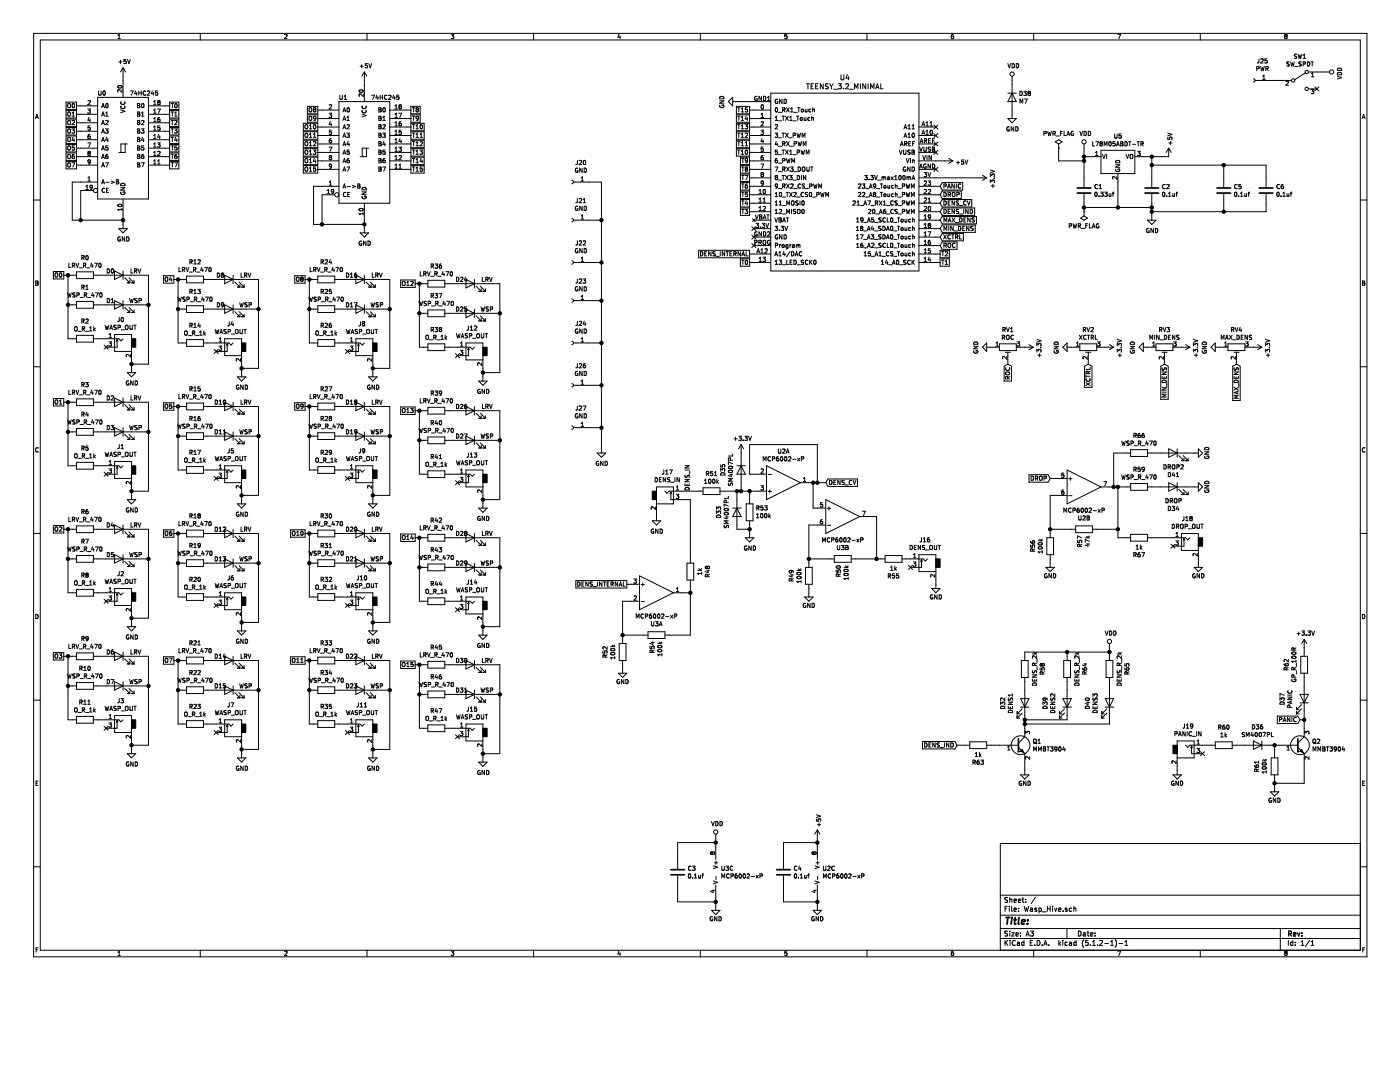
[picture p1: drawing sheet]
<svg xmlns="http://www.w3.org/2000/svg" width="279mm" height="216mm" viewBox="0 0 279 216" stroke-linecap="round" stroke-linejoin="round" font-family="sans-serif">
<g fill="none" stroke="#000" stroke-width=".2">
<path d="M6.7 6.7h266.1v184.2h-266.1zM8 8h263.5v181.6h-263.5zM19.5 19.4h10.1v20.3h-10.1zM19.7 18.1v.7l.1 .2 .4-.2v-.7M20.6 18.2l.1-.1a.41 .41 0 0 1 .3 .5 .41 .41 0 0 1-.3 .4l-.2-.3zM20.9 18.2h.1M23.5 7.1l.3-.3v.9M23.5 7.7h.5M23.6 17.2a.41 .41 0 0 1 .4-.2 .41 .41 0 0 1 .3 .5 .5 .5 0 0 1-.8-.2zM23.7 12.4h.7M24 12v.7M24.3 17.9v.5l-.6-.5-.2 .2 .1 .3"/>
<path d="M24.6 13.5v5.9M24.6 13.5l-.5 .9M24.6 13.5l.5 .9M25.2 11.8h-.4l-.1 .5 .4-.1 .1 .4h-.5M25.5 11.8l.2 .9 .3-.9M26 18.1h.6l-.4 .9M27.1 18.1l-.2 .6h.5M27.3 18.4v.6M27.7 18.1v.9M27.7 18.6h.5M28.2 18.1v.9M29.1 18.2a.37 .37 0 0 0-.6 .4 .37 .37 0 0 0 .6 .3"/>
<path d="M29.4 18.2l.3-.1 .2 .3-.5 .6h.5M30.4 18.1l-.2 .6h.5M30.6 18.4v.6M31.5 18.1h-.5v.5h.5v.3h-.5M40 6.7v1.3M56.8 6.9l.3-.1 .2 .3-.5 .6h.5M67.8 19v.7l.2 .1 .3-.1v-.7M68.7 19.2l.2-.2v.8M68.7 19.8h.5M71.7 18a.41 .41 0 0 1 .5-.1 .41 .41 0 0 1 .3 .4 .5 .5 0 0 1-.8-.2zM71.9 13.2h.6M72.2 12.9v.6"/>
<path d="M72.5 18.7v.6l-.6-.6-.2 .2v.3M72.7 14.4v5.9M72.7 14.4l-.5 .8M72.7 14.4l.5 .8M73.2 6.7v1.3M73.3 12.7h-.4v.4h.4v.4h-.4M73.6 12.7l.3 .8 .3-.8M74.2 19h.5l-.3 .8M75.2 19l-.2 .6h.5M75.4 19.3v.5M75.9 19v.8M75.9 19.4h.4"/>
<path d="M76.3 19v.8M77.2 19.1a.37 .37 0 0 0-.5 .3 .37 .37 0 0 0 .5 .4M77.5 19.1l.4-.1 .1 .2-.5 .6h.5M78.6 19l-.2 .6h.5M78.8 19.3v.5M79.6 19h-.4v.4h.4v.4h-.4M90 7.6l.1 .1M90 6.8h.6l-.3 .4h.2v.4M90.1 7.7h.4M90.5 7.6v.1M106.5 6.7v1.3M123.5 6.8l-.2 .6h.6"/>
<path d="M123.7 7.1v.6M139.8 6.7v1.3M143.7 19.4a.45 .45 0 0 1 .5-.1 .45 .45 0 0 1 .3 .4h-.9zM151.1 19.3a.38 .38 0 0 0-.5 .3 .38 .38 0 0 0 .5 .4v-.3h-.1M152 19.2v.9l-.5-.9v.9M152.4 19.2a.43 .43 0 0 1 .4 .4 .43 .43 0 0 1-.4 .5zM153.2 19.4l.2-.2v.9M153.8 18.6h29.6v35.5h-29.6zM155.2 19.9a.38 .38 0 0 0-.5 .3 .38 .38 0 0 0 .5 .4v-.3h-.1M156.1 19.8v.8l-.5-.8v.8M156.5 19.8a.43 .43 0 0 1 .5 .4 .43 .43 0 0 1-.5 .4zM157.1 6.8h-.5v.4h.4l.1 .4h-.5"/>
<path d="M161 16.7h.5M161.2 16.7v1M161.9 17.2h.3M162.4 16.7h-.5v1h.5M162.8 17.2h.3M163.3 16.7h-.5v1h.5M164.3 16.7v1l-.6-1v1M165.3 16.8h-.5a.44 .44 0 0 0 .4 .5v.4h-.5M165.6 16.7l.3 .5M165.9 17.2v.5M166.3 16.7l-.4 .5M166.4 17.8h.7"/>
<path d="M167.3 16.7h.6l-.3 .4 .2 .1v.4l-.1 .1-.4-.1M167.8 14.9v.8l.2 .2 .4-.2v-.8M168.3 17.6v.1M168.8 16.8l.3-.1 .3 .3-.7 .7h.7M169.1 14.9l-.3 .7h.7M169.3 15.3v.6M169.5 17.8h.8M170.6 17.7v-1l.3 .7 .3-.7v1M171.7 16.7v1M172.8 16.7v1l-.6-1v1M173 6.7v1.3M173.3 16.7v1"/>
<path d="M173.7 17.7v-1l.4 .7 .3-.7v1M174.8 17.7l.3-1 .3 1M174.9 17.4h.4M175.8 16.7v1h.4M189.8 7.3l.2-.1h.3v.4M190.3 6.8l-.3 .1-.2 .3 .1 .4 .4 .1M190.3 7.6v.1M201.1 18.6h1.7M201.1 12.7l.3 .8 .3-.8M202 12.7a.43 .43 0 0 1 .5 .4 .43 .43 0 0 1-.5 .4zM202 18.6l.8 1.7h-1.7zM202 15.2v8.5"/>
<path d="M202.8 12.7a.43 .43 0 0 1 .5 .4 .43 .43 0 0 1-.5 .4zM203.6 18.2a.43 .43 0 0 1 .4 .4 .43 .43 0 0 1-.4 .5zM204.3 18.2h.5l-.3 .3 .3 .1v.4h-.5M204.4 19.8h.6l-.4 .8M205.3 18.6l-.1-.2 .1-.2 .3 .2-.1 .2M205.3 18.6h.2M205.3 18.6l-.1 .1 .1 .4 .3-.2-.1-.3M206.3 6.7v1.3M223.1 6.8h.6l-.4 .9M239.5 6.7v1.3M250.1 15.7a.34 .34 0 0 1 .4 .4 .34 .34 0 0 1-.4 .3M250.5 16.1h7.2"/>
<path d="M250.8 13.7h.4l.1-.4h-.5v.8M251.3 11.7l-.1 .8-.3 .1M251.6 13.3l.2 .8 .1-.6 .2 .6 .2-.8M251.6 11.8l.3-.1 .2 .3-.5 .6h.5M252 15.2l.3-.2v.8M252 15.8h.5M252.6 13.7h.4l.1-.4h-.5v.8M252.8 13.7l.3 .4M252.9 11.7h-.4l-.1 .4 .3-.1 .2 .4-.2 .2-.3-.1M256.4 7.6l.1 .1M256.5 7.2l-.1-.2 .1-.2 .3 .1-.1 .3M256.5 7.2l-.1 .2v.2"/>
<path d="M256.5 7.2h.2M256.6 16.3l.4-.1 .1 .2-.5 .6h.5M256.7 7.2l.2 .2-.1 .2-.3 .1M257.3 12.4h-.5a.36 .36 0 0 0 .5 .5l-.1 .2h-.4M257.6 12.3l.2 .9 .1-.6 .2 .6 .2-.9M258.4 13.3h.7M258.8 10.8l-.5 .1a.36 .36 0 0 0 .4 .4v.3h-.4M259.1 10.8l.2 .8 .1-.6 .2 .6 .2-.8M259.7 12.4h-.4v.3a.34 .34 0 0 1 .3 .1 .34 .34 0 0 1 0 .3h-.4M260.1 11l.2-.2v.8M260.1 11.6h.4M260.1 12.8l.4-.1v-.3l-.4-.1v.9"/>
<path d="M260.5 14.5l-2.1 1.4M260.9 12.3a.43 .43 0 0 1 .5 .5 .43 .43 0 0 1-.5 .4zM261.1 14.4h4.2M261.1 17.7h1.7M261.6 12.3h.5M261.7 17.9h.5l-.3 .3 .3 .1v.3l-.2 .1-.3-.1M261.7 15.3h.5M261.7 14.7l.3-.2v.8M261.9 12.3v.9M262.4 17.3l.8 .8M263.2 17.3l-.8 .8M266.9 15.2l.8 .3-.8 .3"/>
<path d="M267 13.7a.45 .45 0 0 1 .5-.1 .45 .45 0 0 1 .2 .5h-.8zM267 14.5a.45 .45 0 0 1 .5 0 .45 .45 0 0 1 .2 .4h-.8zM6.7 39.9h1.3M7.1 23.7l.3-.9 .3 .9M7.2 23.4h.4M13.2 20.4h2.1v1.5h-2.1zM13.2 32.2h2.1v1.5h-2.1zM13.2 30.5h2.1v1.5h-2.1zM13.2 28.8h2.1v1.5h-2.1zM13.2 27.1h2.1v1.5h-2.1zM13.2 25.4h2.1v1.5h-2.1zM13.2 23.8h2.1v1.4h-2.1z"/>
<path d="M13.2 22.1h2.1v1.5h-2.1zM13.5 20.8l.2-.2 .3 .2-.1 .7-.4-.1zM13.5 22.5l.2-.2 .3 .2-.1 .6h-.4zM13.5 32.6l.2-.1 .3 .1-.1 .7-.4-.1zM13.5 30.9l.2-.1 .3 .1-.1 .7-.4-.1zM13.5 29.2l.2-.1 .3 .1-.1 .7-.4-.1zM13.5 27.5l.2-.1 .3 .1-.1 .7-.4-.1zM13.5 25.8l.2-.1 .3 .1-.1 .7-.4-.1zM13.5 24.1l.2-.1 .3 .1-.1 .7h-.4zM14.4 32.5h.5l-.3 .8M14.4 25.7h.5l-.3 .3 .2 .1v.4h-.4M14.4 24.1l.3-.1 .2 .3-.5 .6h.5"/>
<path d="M14.4 23.2h.5M14.4 22.6l.2-.3v.9M14.5 20.7l.1-.1a.41 .41 0 0 1 .3 .5 .41 .41 0 0 1-.4 .4l-.1-.3zM14.6 27.4l-.2 .6h.5M14.8 30.8h-.2a.53 .53 0 0 0 0 .8l.2-.1v-.3l-.2-.1-.2 .2M14.8 27.7v.6M14.8 29.1h-.4v.4h.4v.4h-.4M15.3 33h4.2M15.3 31.3h4.2M15.3 29.6h4.2M15.3 27.9h4.2M15.3 26.2h4.2"/>
<path d="M15.3 24.5h4.2M15.3 22.8h4.2M15.3 21.1h4.2M17.1 37.2l.3-.2v.8M17.1 37.8h.5M17.5 21.7h.5l-.3 .4 .3 .1v.2l-.1 .2-.4-.1M17.5 28.5h.6l-.4 .9M17.5 30.4l.2 .2M17.5 20.1h.4l.1 .2-.5 .6h.5M17.5 36.1h.5M17.5 30.4l.2-.2 .3 .2M17.5 35.5l.3-.2v.8"/>
<path d="M17.5 30.4h.1M17.7 30.6l-.2 .1 .2 .3 .3-.1-.1-.3M17.7 30.6h.2M17.7 23.4l-.2 .6h.6M18 26.8h-.2a.53 .53 0 0 0-.1 .9l.3-.1v-.3l-.1-.2-.4 .2M18 23.7v.6M18 25.1h-.4l-.1 .4 .4-.1 .1 .4-.1 .2-.4-.1M18 32.3l-.4 .1v-.4l.3-.1 .1 .2-.1 .5-.3 .1M18 30.4h.1M18 30.4l-.1 .2M18.4 37.3l-.4 .1v-.4h.3l.1 .1v.5l-.4 .2M18.6 38h-2.5v5.9"/>
<path d="M19.5 36.3h-5.1v7.6h10.2M20.3 36.7l.3-.8 .3 .8M20.3 21.5l.3-.9 .3 .9M20.3 23.2l.3-.9 .3 .9M20.3 24.9l.3-.9 .3 .9M20.3 26.6l.3-.9 .3 .9M20.3 28.3l.3-.9 .3 .9M20.3 29.9l.3-.8 .3 .8M20.3 31.6l.3-.8 .3 .8M20.3 33.3l.3-.8 .3 .8M20.4 31.4h.4M20.4 29.7h.4"/>
<path d="M20.4 21.3h.4M20.4 36.5h.4M20.4 22.9h.4M20.4 24.6h.4M20.4 26.3h.4M20.4 28h.4M20.4 33.1h.4M20.9 37.6a.37 .37 0 0 0-.5 .4 .37 .37 0 0 0 .5 .3M21.1 32.5h.5l-.4 .8M21.1 25.7h.5l-.3 .3 .2 .1v.4h-.4M21.1 31.2h.4v.4l-.4-.1zM21.1 23.2h.5"/>
<path d="M21.1 22.6l.2-.3v.9M21.1 29.5h.4l.1 .3-.2 .1h-.3M21.1 24.1l.3-.1 .2 .3-.5 .6h.5M21.1 36.4h.7M21.1 24.1h.1M21.1 29.5h.1M21.1 31.2v.1M21.2 20.7l.1-.1a.42 .42 0 0 1 .3 .5 .42 .42 0 0 1-.4 .4l-.1-.3zM21.2 38h.3M21.3 27.4l-.2 .6h.5M21.5 30.8h-.3l-.1 .4M21.5 27.7v.6"/>
<path d="M21.5 29.1h-.4v.4M21.7 37.5h-.5v.9h.5M22.2 36.1l.6 .3-.6 .2M23.2 35.9h.4l-.1 .4 .2 .1-.1 .3h-.4zM23.2 36.3h.3M24.1 37.4h.8l-.8 .5h.8M24.1 21.9l.8 .3-.8 .3M24.1 38.3a.38 .38 0 0 0 .4 .5 .38 .38 0 0 0 .3-.5h-.2v.2M24.2 21.2a.37 .37 0 0 0 .3 .5 .37 .37 0 0 0 .3-.5M24.2 20.3a.37 .37 0 0 0 .3 .5 .37 .37 0 0 0 .3-.5M24.2 36.6a.45 .45 0 0 1 .5 0 .45 .45 0 0 1 .2 .4h-.8zM24.6 39.7v5.9"/>
<path d="M25 28.7v1.7h-1.3M25.4 28.7h-1.3v1.7M27.4 20.6l.5 .1-.2 .4 .2 .1v.3h-.5zM27.4 22.3l.5 .1-.2 .3 .2 .2v.2l-.5 .1zM27.4 32.5l.5 .1-.2 .3 .2 .1v.3h-.5zM27.4 30.8l.5 .1-.2 .3 .2 .1v.3h-.5zM27.4 29.1l.5 .1-.2 .3 .2 .2v.2h-.5zM27.4 27.4l.5 .1-.2 .3 .2 .2v.2l-.5 .1zM27.4 25.7l.5 .1-.2 .3 .2 .2v.2l-.5 .1zM27.4 24l.5 .1-.2 .3 .2 .2v.2l-.5 .1zM27.4 31.2h.3M27.4 29.5h.3"/>
<path d="M27.4 27.8h.3M27.4 32.9h.3M27.4 26.1h.3M27.4 24.4h.3M27.4 22.7h.3M27.4 21.1h.3M28.2 32.5h.6l-.4 .8M28.2 25.7h.5l-.3 .3 .3 .1v.4h-.5M28.2 24.1l.4-.1 .1 .3-.5 .6h.5M28.2 23.2h.5M28.2 22.6l.3-.3v.9M28.3 20.7l.1-.1a.41 .41 0 0 1 .3 .5 .41 .41 0 0 1-.3 .4l-.2-.3z"/>
<path d="M28.4 27.4l-.2 .6h.6M28.6 30.8h-.1a.53 .53 0 0 0-.1 .8l.3-.1v-.3l-.3-.1-.2 .2M28.6 27.7v.6M28.7 29.1h-.4l-.1 .4h.5v.4h-.5M29.6 33h4.3M29.6 31.3h4.3M29.6 29.6h4.3M29.6 27.9h4.3M29.6 26.2h4.3M29.6 24.5h4.3M29.6 22.8h4.3M29.6 21.1h4.3"/>
<path d="M30.7 20.9h.4M30.7 24.3h.4M30.7 26h.4M30.7 29.4h.4M30.7 31h.4M30.7 32.7h.4M30.7 27.7h.4M30.7 22.6h.4M30.7 20.3l.2-.2v.8M30.7 22l.2-.3v.9M30.7 23.7l.2-.3v.9M30.7 25.4l.2-.3v.9"/>
<path d="M30.7 27.1l.2-.3v.9M30.7 28.7l.2-.2v.9M30.7 30.4l.2-.2v.8M30.7 32.1l.2-.2v.8M31.4 28.5h.6l-.3 .3 .2 .1 .1 .3-.2 .2-.4-.1M31.4 21.7h.6l-.4 .9M31.5 30.3l.3-.1 .2 .2-.6 .6h.6M31.5 32.7h.5M31.5 32.1l.2-.2v.8M31.6 20.4l-.1 .2 .1 .3 .4-.1-.2-.4M31.6 20.4l-.1-.1 .1-.2 .4 .1-.2 .2M31.6 20.4h.2"/>
<path d="M31.7 26.8l-.2 .6h.5M31.9 23.4l-.3 .1-.1 .3v.4h.4v-.4h-.3l-.1 .1M31.9 27.1v.6M31.9 25.1h-.4v.4l.3-.1 .2 .4-.2 .2-.3-.1M33.9 20.4h1.8v1.5h-1.8zM33.9 22.1h1.8v1.5h-1.8zM33.9 23.8h1.8v1.4h-1.8zM33.9 25.4h1.8v1.5h-1.8zM33.9 27.1h1.8v1.5h-1.8zM33.9 28.8h1.8v1.5h-1.8zM33.9 30.5h1.8v1.5h-1.8zM33.9 32.2h1.8v1.5h-1.8z"/>
<path d="M34.1 22.3h.5M34.1 32.5h.5M34.1 30.8h.5M34.1 29.1h.5M34.1 27.4h.5M34.1 25.7h.5M34.1 24h.5M34.1 20.6h.5M34.4 20.6v.9M34.4 22.3v.9M34.4 24v.9M34.4 25.7v.9"/>
<path d="M34.4 27.4v.9M34.4 29.1v.8M34.4 30.8v.8M34.4 32.5v.8M34.8 32.5h.6l-.4 .8M34.8 25.7h.6l-.3 .3 .2 .1 .1 .3-.2 .2-.4-.1M34.9 24.1l.3-.1 .2 .3-.6 .6h.6M34.9 23.2h.5M34.9 22.6l.2-.3v.9M34.9 31.2v.1M34.9 20.7l.2-.1a.41 .41 0 0 1 .3 .5 .41 .41 0 0 1-.4 .4l-.1-.3zM34.9 31.2h.1"/>
<path d="M35.1 27.4l-.2 .6h.5M35.3 30.8l-.3 .1-.1 .3v.4h.4v-.4h-.4M35.3 27.7v.6M35.3 29.1h-.4v.4l.3-.1 .2 .4-.2 .1h-.3M60.5 28h2.9v1.5h-2.9zM60.5 24.6h2.9v1.5h-2.9zM60.5 26.3h2.9v1.5h-2.9zM60.5 29.7h2.9v1.5h-2.9zM60.5 31.4h2.9v1.4h-2.9zM60.5 33.1h2.9v1.4h-2.9zM60.9 31.8l.2-.2 .3 .2-.1 .6h-.4zM60.9 30.1l.2-.2 .3 .2-.1 .7-.4-.1z"/>
<path d="M60.9 28.4l.2-.1 .3 .1-.1 .7-.4-.1zM60.9 26.7l.2-.1 .3 .1-.1 .7-.4-.1zM60.9 25l.2-.1 .3 .1-.1 .7-.4-.1zM60.9 33.4l.2-.1 .3 .1-.1 .7-.4-.1zM61.3 21.2h2.1v1.5h-2.1zM61.3 22.9h2.1v1.5h-2.1zM61.7 21.6l.2-.1 .3 .1-.1 .7-.4-.1zM61.7 23.3l.2-.1 .3 .1-.1 .7-.4-.1zM61.7 32.5h.5M61.7 30.8h.5M61.7 29.1h.5M61.7 27.4h.5"/>
<path d="M61.7 25.7h.5M61.7 34.2h.5M61.7 25.1l.3-.2v.8M61.7 26.8l.3-.2v.8M61.7 28.5l.3-.2v.8M61.7 30.2l.3-.3v.9M61.7 31.9l.3-.3v.9M61.7 33.6l.3-.3v.9M62.5 29.9h.5l-.3 .4h.3v.4h-.5M62.5 28.3h.4l.1 .2-.5 .6h.5M62.5 27.4h.5M62.5 26.8l.3-.2v.8"/>
<path d="M62.6 21.8h.1M62.6 21.6v.2M62.6 23.3v.4l.4-.1M62.6 21.5l.4 .1-.1 .3M62.6 25l.1-.1a.41 .41 0 0 1 .4 .4 .41 .41 0 0 1-.4 .4l-.2-.3zM62.6 23.2h.3l.1 .2v.4l-.4 .2M62.6 21.8l.1 .1M62.6 21.5v.1M62.6 23.2v.1M62.7 21.9h.2M62.7 21.9l-.2 .1 .2 .3 .3-.1-.1-.3M62.7 31.6l-.2 .6h.6"/>
<path d="M62.9 31.9v.6M63 33.3h-.4l-.1 .4h.5v.4h-.5M63.4 33.8h4.2M63.4 32.1h4.2M63.4 30.4h4.2M63.4 28.7h4.2M63.4 27h4.2M63.4 25.3h4.2M63.4 23.7h4.2M63.4 22h4.2M65.3 38.6h.5M65.3 38l.3-.2v.8"/>
<path d="M65.7 22.6h.5l-.3 .3 .2 .1 .1 .3-.2 .1h-.3M65.7 29.4h.5l-.3 .8M65.7 21l.3-.1 .2 .2-.5 .6h.5M65.7 37h.5M65.7 31.2l.2-.2 .3 .2M65.7 31.2h.1M65.7 36.3l.3-.2v.9M65.7 31.2l.2 .2M65.9 31.4l-.2 .2 .2 .3 .3-.2-.2-.3M65.9 31.4h.1M65.9 24.2l-.2 .6h.5M66.1 27.7h-.1a.53 .53 0 0 0-.1 .8h.2l.1-.3-.2-.2-.3 .2"/>
<path d="M66.1 24.6v.5M66.1 26h-.3l-.1 .4 .3-.1 .2 .4-.2 .1-.3-.1M66.2 33.1l-.4 .1v-.4l.2-.1 .2 .2-.1 .6-.3 .1M66.2 31.2h.1M66.2 31.2l-.2 .2M66.6 38.2l-.4 .1-.1-.4 .3-.1 .2 .2-.1 .4-.3 .2M66.8 38.9h-2.5v5.9M67.6 37.2h-5v7.6h10.1M67.6 20.3h10.2v20.3h-10.2zM68.4 37.5l.3-.8 .3 .8M68.4 22.3l.3-.8 .3 .8M68.4 24l.3-.8 .3 .8"/>
<path d="M68.4 25.7l.3-.8 .3 .8M68.4 27.4l.3-.8 .3 .8M68.4 29.1l.3-.8 .3 .8M68.4 30.8l.3-.9 .3 .9M68.4 32.5l.3-.9 .3 .9M68.4 34.2l.3-.9 .3 .9M68.5 32.2h.4M68.5 30.6h.4M68.5 28.9h.4M68.5 37.3h.4M68.5 27.2h.4M68.5 25.5h.4"/>
<path d="M68.5 22.1h.4M68.5 23.8h.4M68.5 33.9h.4M69 38.5a.37 .37 0 0 0-.5 .3 .37 .37 0 0 0 .5 .4M69.2 26.6h.5l-.2 .3 .2 .1v.3h-.5M69.2 33.3h.6l-.4 .9M69.3 25l.3-.1 .1 .2-.5 .6h.5M69.3 24h.4M69.3 23.4l.2-.2v.8M69.3 37.2h.6M69.4 21.5h.1a.42 .42 0 0 1 .2 .4 .42 .42 0 0 1-.3 .4l-.1-.3zM69.4 21.5l-.1 .1"/>
<path d="M69.4 38.8h.3M69.5 28.2l-.2 .6h.5M69.7 31.6l-.3 .1-.1 .3v.4h.4v-.4h-.3l-.1 .1M69.7 28.5v.6M69.7 29.9h-.4v.4h.4v.4h-.4M69.8 38.4h-.4v.8h.4M70.3 37l.7 .2-.7 .3M71.4 36.7l.4 .1-.1 .3 .2 .2-.1 .2h-.4zM71.4 37.1h.3M72.2 38.3h.9l-.9 .5h.9M72.2 22.8l.9 .2-.9 .3M72.3 39.2a.38 .38 0 0 0 .4 .5 .38 .38 0 0 0 .3-.6h-.3v.2"/>
<path d="M72.3 21.2a.37 .37 0 0 0 .4 .5 .37 .37 0 0 0 .3-.5M72.3 22a.37 .37 0 0 0 .4 .5 .37 .37 0 0 0 .3-.5M72.4 37.5a.45 .45 0 0 1 .5-.1 .45 .45 0 0 1 .2 .5h-.9zM73.1 29.6v1.7h-1.2M73.6 29.6h-1.3v1.7M75.6 21.5l.4 .1-.1 .3 .2 .2-.1 .2h-.4zM75.6 31.6l.4 .1-.1 .3 .2 .2-.1 .2-.4 .1zM75.6 29.9l.4 .1-.1 .3 .2 .2-.1 .3h-.4zM75.6 28.3h.4l-.1 .4 .2 .1-.1 .3h-.4zM75.6 30.3h.3M75.6 26.6h.4l-.1 .4 .2 .1-.1 .3h-.4zM75.6 28.7h.3"/>
<path d="M75.6 24.9l.4 .1-.1 .3 .2 .1-.1 .3h-.4zM75.6 23.2l.4 .1-.1 .3 .2 .1-.1 .3h-.4zM75.6 33.3l.4 .1-.1 .3 .2 .2-.1 .2-.4 .1zM75.6 27h.3M75.6 33.7h.3M75.6 32h.3M75.6 25.3h.3M75.6 23.6h.3M75.6 21.9h.3M76.4 26.6h.5l-.3 .3 .3 .1v.3h-.5M76.4 33.3h.5l-.3 .9M76.4 25l.3-.1 .2 .2-.5 .6h.5"/>
<path d="M76.4 24h.5M76.4 23.4l.3-.2v.8M76.5 21.6l.1-.1a.41 .41 0 0 1 .3 .4 .41 .41 0 0 1-.4 .4l-.1-.3zM76.6 28.2l-.2 .6h.5M76.8 21.5v.1M76.8 31.6h-.1a.53 .53 0 0 0-.1 .9l.3-.1v-.4h-.3l-.2 .1M76.8 28.5v.6M76.9 29.9h-.4l-.1 .4h.5v.4h-.5M77.8 33.8h4.2M77.8 32.1h4.2M77.8 30.4h4.2M77.8 28.7h4.2"/>
<path d="M77.8 27h4.2M77.8 25.3h4.2M77.8 23.7h4.2M77.8 22h4.2M78.8 26.8h.5M78.8 21.7h.5M78.8 23.4h.5M78.8 25.1h.5M78.8 30.2h.5M78.8 31.9h.5M78.8 33.6h.5M78.8 28.5h.5"/>
<path d="M78.8 33l.3-.3v.9M78.8 21.1l.3-.2v.8M78.8 22.8l.3-.2v.8M78.8 24.5l.3-.2v.8M78.8 26.2l.3-.2v.8M78.8 27.9l.3-.2v.8M78.8 29.6l.3-.2v.8M78.8 31.3l.3-.3v.9M79.6 29.4h.5l-.3 .3 .3 .1v.2l-.2 .2-.3-.1M79.6 22.6h.6l-.4 .8M79.6 31.1l.3-.1 .2 .3-.5 .6h.5M79.6 33.6h.5"/>
<path d="M79.6 33l.3-.3v.9M79.8 21.3l-.2 .1 .2 .3 .3-.1-.2-.3M79.8 21.3l-.2-.2 .2-.2 .3 .2-.2 .2M79.8 21.3h.1M79.8 27.6l-.2 .6h.6M80 24.3l-.3 .1-.1 .3 .1 .3 .3 .1v-.4l-.2-.1-.2 .2M80 27.9v.6M80.1 26h-.4l-.1 .4 .3-.1 .2 .4-.2 .1-.3-.1M82 21.2h1.9v1.5h-1.9zM82 22.9h1.9v1.5h-1.9zM82 24.6h2.6v1.5h-2.6zM82 26.3h2.6v1.5h-2.6z"/>
<path d="M82 28h2.6v1.5h-2.6zM82 29.7h2.6v1.5h-2.6zM82 31.4h2.6v1.4h-2.6zM82 33.1h2.6v1.4h-2.6zM82.3 21.5h.5M82.3 31.6h.5M82.3 29.9h.5M82.3 26.6h.5M82.3 24.9h.5M82.3 23.2h.5M82.3 33.3h.5M82.3 28.3h.5"/>
<path d="M82.5 21.5v.8M82.5 23.2v.8M82.5 24.9v.8M82.5 26.6v.8M82.5 28.3v.8M82.5 29.9v.9M82.5 31.6v.9M82.5 33.3v.9M83 32.5h.5M83 30.8h.5M83 29.1h.5M83 27.4h.5"/>
<path d="M83 25.7h.5M83 30.2l.3-.3v.9M83 34.2h.5M83 25.1l.3-.2v.8M83 26.8l.3-.2v.8M83 28.5l.3-.2v.8M83 31.9l.3-.3v.9M83 33.6l.3-.3v.9M83.2 21.9l-.2-.2 .2-.2 .3 .2-.2 .2M83.2 21.9l-.2 .1 .2 .3 .3-.1-.2-.3M83.2 21.9h.1M83.5 23.6l-.4 .1v-.4l.2-.1 .2 .2-.1 .5-.3 .1"/>
<path d="M83.8 29.9h.5l-.3 .4h.3l-.1 .5-.4-.1M83.8 28.3h.4l.1 .2-.5 .6h.5M83.8 27.4h.5M83.8 26.8l.3-.2v.8M84 24.9a.42 .42 0 0 1 .3 .4 .42 .42 0 0 1-.3 .4l-.2-.3zM84 31.6l-.2 .6h.6M84.2 31.9v.6M84.3 33.3h-.4l-.1 .4h.4l.1 .4h-.5M114.1 36a.34 .34 0 0 1 .4 .3 .34 .34 0 0 1-.4 .4M114.5 36.3h5.5v54.1M115.2 32v.7l-.3 .1M115.2 39.6v.7l-.3 .2"/>
<path d="M115.3 33.6a.38 .38 0 0 0-.5 .4 .38 .38 0 0 0 .5 .3v-.3h-.1M115.6 32.1l.3-.1 .2 .2-.5 .6h.5M115.6 39.7l.3-.1 .2 .2-.5 .7h.5M116 36.1h.5M116 35.5l.2-.2v.8M116.2 33.5v.9l-.5-.9v.9M116.4 39.8l.2-.2v.9M116.5 32.1l.1-.1a.41 .41 0 0 1 .3 .4 .41 .41 0 0 1-.4 .4l-.1-.3zM116.6 33.5a.43 .43 0 0 1 .5 .5 .43 .43 0 0 1-.5 .4zM143.6 20.1h.9l-.9 .5h.9M143.7 21a.38 .38 0 0 0 .4 .5 .38 .38 0 0 0 .3-.5h-.3v.1M145.4 20.3l.8-.9v1.7z"/>
<path d="M146.2 20.3h7.6M147 21.2h2.6v1.5h-2.6zM147 28h2.6v1.5h-2.6zM147 29.7h2.6v1.5h-2.6zM147 26.3h2.6v1.5h-2.6zM147 24.6h2.6v1.5h-2.6zM147 22.9h2.6v1.5h-2.6zM147.2 21.5h.5M147.2 29.9h.5M147.2 26.6h.5M147.2 24.9h.5M147.2 23.2h.5"/>
<path d="M147.2 28.3h.5M147.4 21.5v.8M147.4 23.2v.8M147.4 24.9v.8M147.4 26.6v.8M147.4 28.3v.8M147.4 29.9v.9M147.8 33.1h1.8v1.4h-1.8zM147.8 31.4h1.8v1.4h-1.8zM147.8 34.7h1.8v1.5h-1.8zM147.8 36.4h1.8v1.5h-1.8zM147.8 38.1h1.8v1.5h-1.8z"/>
<path d="M147.8 39.8h1.8v1.5h-1.8zM147.9 22.3h.5M147.9 30.8h.5M147.9 29.1h.5M147.9 27.4h.5M147.9 25.7h.5M147.9 24h.5M147.9 23.4l.3-.2v.8M147.9 26.8l.3-.2v.8M147.9 21.7l.3-.2v.8M147.9 25.1l.3-.2v.8M147.9 28.5l.3-.2v.8"/>
<path d="M147.9 30.2l.3-.3v.9M148 31.6h.5M148 33.3h.5M148 38.4h.5M148 36.7h.5M148 35h.5M148.2 31.6v.9M148.2 33.3v.9M148.2 35v.9M148.2 36.7v.8M148.2 38.4v.8M148.7 24.9h.5l-.3 .3 .3 .1v.3h-.5"/>
<path d="M148.7 35h.5l-.3 .9M148.7 29.1h.5M148.7 26.6h.3l.2 .2-.5 .6h.5M148.7 28.5l.3-.2v.8M148.8 33.6v-.2l.2-.1 .2 .2-.2 .2M148.8 33.6h.1M148.8 30l.1-.1a.41 .41 0 0 1 .3 .5 .41 .41 0 0 1-.3 .4l-.2-.3zM148.8 33.6l.1 .1M148.9 36.8l-.2 .6 .2 .1 .3-.1-.2-.4-.3 .2M148.9 33.7h.1M148.9 33.7l-.2 .1 .2 .4 .3-.2-.2-.3M148.9 36.8h.1"/>
<path d="M148.9 23.1l-.2 .6h.5M149.1 36.7l-.2 .1M149.1 23.5v.5M149.2 21.5h-.4l-.1 .4h.5v.4h-.5M149.2 38.4h-.4l-.1 .4h.5v.4h-.5M149.2 32l-.4 .1v-.4l.2-.1 .2 .2v.5l-.4 .2M149.6 33.8h4.2M149.6 32.1h4.2M149.6 30.4h4.2M149.6 28.7h4.2M149.6 27h4.2M149.6 25.3h4.2"/>
<path d="M149.6 23.7h4.2M149.6 22h4.2M149.6 37.2h4.2M149.6 38.9h4.2M149.6 35.5h4.2M151.5 38.6h.5M151.5 38l.2-.2v.8M151.5 39.7l.2-.2v.8M151.8 26h.6l-.3 .3 .2 .1 .1 .3-.2 .1-.4-.1M151.8 32.7h.6l-.4 .9M151.9 24.4l.3-.1 .2 .2-.6 .6h.6M151.9 23.4h.5"/>
<path d="M151.9 22.8l.2-.2v.8M152 21l.1-.1a.41 .41 0 0 1 .3 .4 .41 .41 0 0 1-.4 .4l-.1-.3zM152 34.8l-.1-.2 .1-.2 .4 .2-.2 .2M152 34.8l-.1 .1 .1 .4 .4-.2-.2-.3M152 34.8h.2M152.1 27.6l-.2 .6h.5M152.3 31h-.2a.53 .53 0 0 0-.1 .9h.3l.1-.4-.2-.1-.3 .1M152.3 27.9v.6M152.3 39.7l.2-.2v.8M152.3 29.4h-.4v.4l.3-.1 .2 .3-.2 .2-.3-.1M152.4 36.5l-.4 .1-.1-.4 .3-.1 .2 .2-.1 .6-.3 .1M152.4 37.9l.1-.1a.41 .41 0 0 1 .3 .4 .41 .41 0 0 1-.4 .4l-.1-.3z"/>
<path d="M153.2 20.1h.5M154.7 26.6h.5l-.3 .3 .2 .1 .1 .3-.2 .1-.3-.1M154.7 33.3h.5l-.3 .9M154.7 24h.5M154.7 23.4l.2-.2v.8M154.7 38.6l.2-.2v.8M154.7 39.2h.5M154.7 24.9h.4M154.7 30.3h.4M154.7 24.9v.1M154.7 30.3h.1M154.8 21.5h.1a.41 .41 0 0 1 .3 .4 .41 .41 0 0 1-.4 .4l-.1-.3z"/>
<path d="M154.9 35.4l-.2 .1 .2 .4 .3-.2-.2-.3M154.9 35.4h.1M154.9 28.2l-.2 .6h.5M155.1 31.6l-.3 .1-.1 .3v.4h.4v-.4h-.2l-.2 .1M155.1 35.1h-.4l.2 .3M155.1 36.8h-.4v.3l.2 .1 .3-.1M155.1 24.9v.1M155.1 28.5v.6M155.1 30.3h.1M155.1 35.1h.1M155.1 36.8h.1M155.1 30.3v.5l-.4-.1"/>
<path d="M155.1 29.9h-.4v.4M155.1 25v.2l-.4 .5h.5M155.1 35.1l-.1 .3M155.1 36.8v.5l-.3 .2M155.3 22.4h.7M155.3 24.1h.7M155.3 37.6h.7M155.3 27.5h.7M155.3 35.9h.7M155.3 29.2h.7M155.3 30.9h.7M155.3 32.6h.7"/>
<path d="M155.3 34.3h.7M155.6 38.5l.1-.1a.42 .42 0 0 1 .3 .4 .42 .42 0 0 1-.4 .4zM156.1 29.9h.5M156.1 26.6h.5M156.1 23.2h.5M156.1 35h.5M156.2 39.3h.6M156.2 32.1l.4-.1v-.3l-.4-.1v.9M156.2 33.8l.4-.1v-.3l-.4-.1v.9M156.3 23.2v.8M156.3 26.6v.8M156.3 29.9v.9"/>
<path d="M156.3 35v.9M156.4 21.9l.3 .4M156.4 28.7l.3 .4M156.4 33.8l.3 .4M156.4 37.1l.3 .4M156.6 21.5h-.4v.8M156.6 21.5v.1M156.6 36.8l-.4-.1v.8M156.6 28.7h-.4M156.6 36.8h.1M156.6 28.6v-.3h-.4v.8M156.6 21.6v.3h-.4"/>
<path d="M156.6 36.8v.3h-.4M156.6 28.6v.1M156.7 23.2l.6 .8M156.7 26.6l.6 .8M156.7 29.9l.6 .9M156.7 35l.6 .9M156.9 38.4h.5M156.9 21.5l.6 .8M156.9 28.3l.6 .8M156.9 31.6l.3 .9 .1-.6 .2 .6 .2-.9M156.9 33.3l.6 .9M156.9 36.7l.6 .8"/>
<path d="M157.1 38.4v.8M157.3 23.2l-.6 .8M157.3 26.6l-.6 .8M157.3 29.9l-.6 .9M157.3 35l-.6 .9M157.4 27.5h.7M157.5 21.5l-.6 .8M157.5 28.3l-.6 .8M157.5 33.3l-.6 .9M157.5 36.7l-.6 .8M157.6 35h.5l-.3 .3 .2 .1v.4h-.4M157.6 38.4l.5 .8"/>
<path d="M157.6 30.8h.5M157.6 24h.5M157.6 23.4l.2-.2v.8M157.6 30.2l.2-.3v.9M157.6 29.2h.7M157.8 33.3h.5l-.3 .3 .3 .1v.4h-.5M157.8 22.3h.5M157.8 21.7l.2-.2v.8M157.8 36.8l.3-.1 .2 .2-.5 .6h.5M158 32.5v-.9l.3 .6 .3-.6v.9M158.1 38.4l-.5 .8M158.3 24.1h.6"/>
<path d="M158.3 35.9h.6M158.3 30.9h.6M158.3 27h.4v-.4h-.4v.8M158.4 38.5l.3-.1 .2 .2-.5 .6h.5M158.4 22.4h.7M158.4 37.6h.7M158.4 34.3h.7M158.9 28.7h-.4M158.9 28.6v-.3h-.4v.8M158.9 28.6v.1M159 23.2h.5M159 39.3h.7"/>
<path d="M159 26.6l.2 .8 .2-.6 .2 .6 .2-.8M159.1 30.4l.4-.1v-.3l-.4-.1v.9M159.1 35a.43 .43 0 0 1 .5 .4 .43 .43 0 0 1-.5 .5zM159.2 21.5h.5M159.2 23.2v.8M159.2 28.3l.3 .8 .1-.6 .2 .6 .2-.8M159.3 33.3a.43 .43 0 0 1 .5 .4 .43 .43 0 0 1-.5 .5zM159.4 21.5v.8M159.7 36.8a.38 .38 0 0 0-.5 .3 .38 .38 0 0 0 .6 .4M159.7 36.8h.1M159.8 23.5l.3 .1v.4l-.4-.1zM159.9 29.9l.2 .9 .1-.6 .2 .6 .2-.9"/>
<path d="M159.9 35v.9M160 21.8l.3 .1v.4l-.4-.1zM160.1 27.4v-.8l.3 .6 .3-.6v.8M160.1 33.4l.2-.1 .3 .1-.1 .7-.4-.1zM160.3 29.1v-.8l.3 .6 .3-.6v.8M160.4 38.5a.37 .37 0 0 0-.5 .3 .37 .37 0 0 0 .5 .4M160.5 23.5v.5l.4-.1M160.6 36.8h-.5a.36 .36 0 0 0 .4 .4v.3h-.4M160.7 21.8v.5h.4M160.7 37.6h.7M160.8 35v.9l-.5-.9v.9M160.9 23.5v.5"/>
<path d="M160.9 30.8v-.9l.3 .7 .3-.7v.9M161 33.3v.7l.2 .2 .3-.2v-.7M161.1 21.8v.5M161.2 38.4l-.5 .1a.36 .36 0 0 0 .4 .4v.3h-.4M161.6 38.5l.1-.1a.41 .41 0 0 1 .3 .4 .41 .41 0 0 1-.4 .4l-.1-.3zM161.6 23.5h-.2l-.2 .1 .1 .4h.3M161.8 33.3h.5M161.8 21.8h-.2l-.2 .1 .1 .4h.3M162 23.6l.3-.1v.5M162 23.2v.8M162 36.8l-.4-.1v.8M162 36.8h.1"/>
<path d="M162 33.3v.9M162 36.8v.3h-.4M162.2 39.3h.6M162.2 21.9l.3-.1v.5M162.2 21.5v.8M162.3 36.7l.2 .8 .2-.6 .2 .6 .2-.8M163 38.8h.4v-.3l-.4-.1v.8M163.4 37.5v-.8l.3 .6 .3-.6v.8M163.8 38.4l.2 .8 .1-.6 .2 .6 .2-.8M164.8 39.2v-.8l.3 .6 .3-.6v.8M171.3 38.5l.3-.1 .2 .2-.5 .6h.5M171.3 36.8h.4"/>
<path d="M171.3 36.8h.1M171.7 36.8h.1M171.8 36.8v.3l-.5 .4h.5M172.1 36.7h.5l-.3 .3 .3 .1-.1 .4h-.4M172.1 38.5l.3-.1 .2 .2-.5 .6h.5M172.6 35h.5l-.3 .3 .2 .1 .1 .3-.2 .2-.3-.1M172.8 39.3h.6M172.8 37.6h.6M173.4 35.8v.1M173.5 39.2l.3-.8 .2 .8M173.5 37.5l.3-.8 .2 .8M173.6 39h.4"/>
<path d="M173.6 37.3h.4M173.8 35h.5l-.3 .3 .3 .1-.1 .4h-.4M174.5 38.8l-.2-.2 .2-.2 .3 .2-.2 .2M174.5 38.8l-.2 .1 .2 .3 .3-.1-.2-.3M174.5 38.8h.1M174.5 35l.3 .9 .3-.9M174.8 37.1l-.4 .1-.1-.4 .3-.1 .2 .2-.1 .6h-.3M174.9 39.3h.7M174.9 37.6h.7M175.2 35.9h.6M175.7 38.4h.4M175.7 36.7h.4"/>
<path d="M175.9 36.7v.8M175.9 38.4v.8M176 35.4l.3-.1 .1 .1M176 35.3v.6M176.4 35.4l.3-.1 .1 .6M176.4 35.4v.5M176.4 38.8l.4-.1v.5h-.4zM176.4 37.1l.4-.1v.5h-.4zM177.1 35.3h.4v.6M177.2 38.7v.5h.3M177.2 37v.5h.3M177.5 35.5l-.4 .2v.1h.4"/>
<path d="M177.5 37v.5M177.5 38.7v.5M177.8 35.3l.5 .6M178.3 35.3l-.5 .6M178.3 38.7h-.2l-.2 .1 .1 .4h.3M178.3 37h-.2l-.2 .1 .1 .4h.3M178.6 35.2l.2-.2v.9M178.6 35.9h.4M178.7 38.8l.3-.1v.5M178.7 37.1l.3-.1v.5M178.7 36.7v.8M178.7 38.4v.8"/>
<path d="M179.2 39.3h.7M179.2 37.6h.7M179.4 35.1l.2-.1a.41 .41 0 0 1 .3 .5 .41 .41 0 0 1-.4 .3l-.1-.3zM179.5 35.1h-.1M179.5 29.9l.3 .9 .2-.9M179.7 29.1l.3-.8 .3 .8M179.8 28.9h.4M180.1 38.8h.4v-.3l-.4-.1v.8M180.3 35.1l.1-.1a.42 .42 0 0 1 .3 .5 .42 .42 0 0 1-.4 .3l-.1-.3zM180.3 35.1h.1M180.3 29.9v.7l.2 .2 .3-.2v-.7M180.4 27.4l.3-.8 .3 .8"/>
<path d="M180.4 25.7l.3-.8 .3 .8M180.5 36.8l-.4-.1v.8M180.5 36.8h.1M180.5 27.2h.4M180.5 25.5h.4M180.5 28.7l.5-.1v-.3h-.5v.8M180.5 36.8v.3h-.4M180.7 33.4a.38 .38 0 0 0-.5 .4 .38 .38 0 0 0 .6 .3v-.3h-.2M180.7 28.7l.3 .4M180.8 38.4l.2 .8 .2-.6 .2 .6 .2-.8M180.8 36.7l.2 .8 .2-.6 .2 .6 .2-.8M180.8 31.6l.3 .9 .3-.9"/>
<path d="M181 35.4l.2-.1 .2 .1M181 35.3v.6M181.2 27.4h.5M181.2 25.7h.5M181.2 25.1l.3-.2v.8M181.2 26.8l.3-.2v.8M181.4 28.7h.3M181.4 35.4l.3-.1v.6M181.4 35.4v.5M181.6 33.3v.9l-.5-.9v.9M181.7 30h-.5a.34 .34 0 0 0 .4 .5v.3h-.4M181.7 31.6v.1"/>
<path d="M181.7 31.9v.6M181.8 28.3h-.4v.8h.4M181.9 37.5v-.8l.3 .6 .3-.6v.8M181.9 39.2v-.8l.3 .6 .3-.6v.8M182 29.9l.5 .2-.2 .2 .2 .2-.1 .3h-.4zM182 30.3h.3M182 25.7h.5M182 33.3a.43 .43 0 0 1 .5 .4 .43 .43 0 0 1-.5 .5zM182 35.9l.3-.9 .3 .9M182 25.1l.3-.2v.8M182.1 26.6h.1a.41 .41 0 0 1 .3 .4 .41 .41 0 0 1-.4 .4l-.1-.3zM182.1 32h.3l.1 .5"/>
<path d="M182.1 31.9v.6M182.1 35.6h.4M182.1 28.7h.3M182.5 28.3h-.4v.8M183.4 33.8h3.4M183.4 32.1h6.8M183.4 30.4h3.4M183.4 28.7h3.4M183.4 27h3.4M183.4 25.3h3.4M183.4 37.2h4.2M183.4 38.9h4.2"/>
<path d="M183.4 35.5h13.5M183.5 33.6l.3-.9 .3 .9M183.5 29.4l.3 .8 .3-.8M183.6 33.3h.4M183.6 28.5l.3-.8 .3 .8M183.7 28.3h.4M184 26.8l.3-.8 .3 .8M184 25.1l.3-.8 .3 .8M184.1 24.9h.4M184.1 26.6h.4M184.2 31l.2 .9 .3-.9M184.4 29.4v.6l.1 .2 .3-.2v-.6"/>
<path d="M184.4 37.9l.3-.1 .2 .2-.5 .6h.5M184.4 39.6l.3-.1 .2 .2-.5 .6h.5M184.4 36.2l.3-.1 .2 .2-.5 .7h.5M184.4 34.4h.5l-.2 .3 .2 .1v.4h-.5M184.5 28.1h.4v-.4h-.4v.8M184.7 28.1l.2 .4M184.8 26.8h.5M184.8 25.1h.5M184.8 32.8a.38 .38 0 0 0-.5 .4 .38 .38 0 0 0 .5 .3v-.3h-.1M184.8 24.5l.2-.2v.8M184.8 26.2l.2-.2v.8M185 31v.9"/>
<path d="M185.2 36.1h.5l-.3 .3 .3 .1v.3l-.1 .2-.4-.1M185.2 34.4l.3 .9 .3-.9M185.2 39.7l.3-.2v.8M185.3 37.9h.3M185.3 37.9h-.1M185.3 28.1h.3M185.6 25.1h.5M185.6 24.5l.2-.2v.8M185.6 37.9h.1M185.7 37.9v.3l-.5 .4h.5M185.7 26.1l.1-.1a.41 .41 0 0 1 .3 .4 .41 .41 0 0 1-.4 .4l-.1-.3zM185.7 32.7v.9l-.5-.9v.9"/>
<path d="M185.7 29.4h-.4a.36 .36 0 0 0 .4 .5l-.1 .3h-.4M185.7 27.7h-.4v.8h.4M185.9 31v.9l-.5-.9v.9M186.1 29.4h.4l-.1 .4 .1 .1v.3h-.4zM186.1 29.8h.3M186.1 32.7a.43 .43 0 0 1 .5 .5 .43 .43 0 0 1-.5 .4zM186.1 28.1h.3M186.4 24.9l.8 .9M186.4 26.6l.8 .8M186.4 28.3l.8 .8M186.4 30l.8 .8M186.4 33.4l.8 .8"/>
<path d="M186.5 27.7h-.4v.8M187.2 24.9l-.8 .9M187.2 26.6l-.8 .8M187.2 28.3l-.8 .8M187.2 30l-.8 .8M187.2 33.4l-.8 .8M188 36.4h4.1v1.5h-4.1l-.4-.7zM188 38.1h3.8v1.5h-3.8l-.4-.7zM188 39.8h5.9v1.5h-5.9l-.4-.7zM188.4 37.1h.4v-.3l-.4-.1v.8M188.4 38.4a.43 .43 0 0 1 .5 .4 .43 .43 0 0 1-.5 .4zM189.1 37.5l.3-.8 .3 .8"/>
<path d="M189.2 37.3h.4M189.2 38.8h.5v-.3l-.5-.1v.8M189.3 31.6l.9 .5M189.4 38.8l.3 .4M190.1 38.5l.1-.1 .4 .1-.1 .7-.4-.1zM190.2 32.1l-.9 .5M190.4 36.7v.8l-.4-.8v.8M190.8 36.7v.8M190.9 32.4h.6M191 38.8h.4v-.3l-.4-.1v.8M191.2 32.1v.7M191.7 36.8a.37 .37 0 0 0-.5 .3 .37 .37 0 0 0 .5 .4"/>
<path d="M192.3 31.9h-.4v.4h.4v.4h-.4M192.6 31.9l.3 .9 .3-.9M196.1 35l.8 .5M196.9 35.5l-.8 .5M197.6 35.2v-.5l.3 .3 .1-.2h.4v.4M197.6 36.4v-.5l.3 .3 .1-.2 .3-.1 .2 .2-.1 .3M197.6 33.9l.9 .3-.9 .3M197.8 37.1h.7M198.1 36.8v.6M198.4 35.6h.1M201.1 23.7h1.7l-.8 .8zM201.4 25.3a.38 .38 0 0 0-.5 .4 .38 .38 0 0 0 .6 .4v-.3h-.2"/>
<path d="M202.3 25.3v.8l-.5-.8v.8M202.7 25.3a.43 .43 0 0 1 .5 .4 .43 .43 0 0 1-.5 .4zM203.6 20.6v-.8l.2 .6 .3-.6v.8M208.7 26.6h-.4M208.8 26.6l-.1-.3-.4-.1v.9M208.8 26.6h-.1M209.1 26.2l.2 .9 .2-.7 .1 .7 .2-.9M210.1 26.6h.4l.1-.3-.5-.1v.9M210.3 26.6l.3 .5M210.6 28.3l.7-.4 .7 .4-.7 .4zM210.8 27.1h.6M211.3 29.6h.1"/>
<path d="M211.3 28.7v3.4h5M211.6 26.6h.3M212 26.2h-.4v.9M212.4 26.2v.9h.4M212.9 27.1l.3-.9 .3 .9M213 26.8h.4M214.2 26.3a.38 .38 0 0 0-.5 .3 .38 .38 0 0 0 .5 .4v-.3h-.1M215.5 26.2l.3 .9 .3-.9M216.3 31.3h3.4M216.3 26.2a.43 .43 0 0 1 .5 .4 .43 .43 0 0 1-.5 .5zM216.3 28.7v8.6M216.3 38.7v4.4"/>
<path d="M217.2 26.2a.43 .43 0 0 1 .5 .4 .43 .43 0 0 1-.5 .5zM218.1 28.3v.8h.4M218.6 38.4l.1-.1a.42 .42 0 0 1 .3 .5 .42 .42 0 0 1-.4 .4l-.1-.3zM218.6 30.4l.3-.2v.8M218.6 31h.5M218.7 28.3h.5l-.3 .8M219 36.9a.37 .37 0 0 0-.5 .3 .37 .37 0 0 0 .5 .4M219.3 37.6h.5M219.3 37l.3-.2v.8M219.3 39.1v.1M219.6 28.4l.1 .2M219.6 28.3l.4 .1-.2 .2"/>
<path d="M219.6 28.3v.1M219.6 28.7h.1M219.7 38.3h.5l-.3 .4h.2l.1 .3-.2 .2-.3-.1M219.7 28.6h.1M219.7 28.6l-.1 .1M219.7 30h6.8v4.6h-6.8zM219.8 28.6l.2 .2-.2 .3h-.2v-.4M220 30.8l.3 .8 .3-.8M220.4 29.1v-.8l.2 .6 .3-.6v.8M220.5 38.3h.5l-.3 .4h.2v.5l-.4-.1M220.9 30.8v.8M221.3 38.6l.1 .6 .3-.1"/>
<path d="M221.4 28.4l.1-.1a.41 .41 0 0 1 .3 .4 .41 .41 0 0 1-.4 .4l-.1-.3zM221.7 28.3v.1M221.7 38.6v.6M222 38.6h.3M222.3 38.3l-.2 .2v.7M222.4 26.7v.7l.2 .2 .3-.2v-.7M222.5 28.3h-.4v.4l.3-.1 .2 .4-.2 .1-.3-.1M222.6 32.9h.9l-.9 .5h.9M222.7 33.8a.38 .38 0 0 0 .4 .5 .38 .38 0 0 0 .3-.6h-.3v.2M222.7 32.1a.45 .45 0 0 1 .6-.1 .45 .45 0 0 1 .2 .5h-.9zM222.8 29.1l.3-.8 .3 .8M222.9 35.2v.6l-.6-.6-.3 .2 .1 .3"/>
<path d="M222.9 28.9h.4M223.1 34.6v6.8M223.7 28.7h.2M223.7 28.3l.4 .1-.2 .3 .2 .1v.3h-.4zM223.7 26.7h-.4v.4h.4v.4h-.4M224.5 28.3a.43 .43 0 0 1 .5 .4 .43 .43 0 0 1-.5 .4zM224.7 30.8l.3 .8 .3-.8M225.2 28.3h.5M225.5 28.3v.8M225.6 30.9l.1-.1 .4 .1-.1 .7-.4-.1zM226 28.8h.6M226.9 28.3h.5"/>
<path d="M227 30.2h.6l-.3 .3 .2 .1 .1 .3-.2 .1h-.4M227.2 28.3v.8M227.9 28.7l.3 .4M228.1 28.3h-.4v.8M228.1 28.3v.1M228.1 28.4v.3h-.4M229.9 33h22.8v4.3M229.9 31.3v6M229.9 38.7v5.2M232.1 38.4l.1-.1a.42 .42 0 0 1 .3 .5 .42 .42 0 0 1-.4 .4zM232.5 36.9a.37 .37 0 0 0-.5 .3 .37 .37 0 0 0 .5 .4M232.9 39.1v.1"/>
<path d="M232.9 36.9l.3-.1 .1 .2-.5 .6h.5M233.1 27.4v.4h.4l-.1-.4h.4v.4M233.1 26.5l.8 .3-.8 .3M233.2 39.2h.5M233.2 38.6l.2-.3v.9M233.2 29.6v1.7h-6.7M233.2 29.6l-.5 .8M233.2 29.6l.5 .8M233.3 28.5h.6M233.6 28.2v.6M234.1 38.6v.6h.3M234.4 38.6v.6"/>
<path d="M234.4 39.1v.1M234.7 38.6h.3M235 38.3l-.2 .2v.7M244.2 33v4.3M244.2 38.7v3.5M246.4 38.4l.2-.1a.42 .42 0 0 1 .3 .5 .42 .42 0 0 1-.4 .4zM246.9 36.9a.37 .37 0 0 0-.5 .3 .37 .37 0 0 0 .5 .4M247.2 39.1v.1M247.6 39.2h.5M247.6 38.6l.2-.3v.9M247.7 36.8h-.4l-.1 .4 .3-.1 .2 .4-.2 .1h-.3M248.4 38.6v.6l.4-.1"/>
<path d="M248.8 38.6v.6M249.1 38.6h.3M249.4 38.3l-.2 .2v.7M252.7 38.7v3.5h-22.8M254.9 38.4l.1-.1a.42 .42 0 0 1 .3 .5 .42 .42 0 0 1-.4 .4zM255.3 36.9a.37 .37 0 0 0-.5 .3 .37 .37 0 0 0 .5 .4M255.7 39.1v.1M256 39.2h.5M256 38.6l.3-.3v.9M256.1 36.8h-.2a.53 .53 0 0 0-.1 .8h.3l.1-.3-.2-.2-.3 .2M256.9 38.6v.6h.3M257.2 38.6v.6"/>
<path d="M257.2 39.1v.1M257.5 38.6h.3M257.8 38.3l-.2 .2v.7M271.5 39.9h1.3M271.9 23.7l.2-.9 .3 .9M271.9 23.4h.4M7.1 56.1l.5 .1-.2 .3 .2 .1-.1 .3h-.4zM7.1 56.5h.3M10.7 54.2h2v1.5h-2zM11 54.6l.2-.2 .3 .2-.1 .7-.4-.1zM11.9 54.5l.2-.1a.41 .41 0 0 1 .3 .5 .41 .41 0 0 1-.4 .4l-.1-.3zM12.7 54.9h2.6"/>
<path d="M13.5 58.4l.2 .9 .1-.6 .2 .6 .2-.9M13.6 54.9v12.7h1.7M13.7 52.5v.9h.4M14.4 53l.4-.1 .1-.3-.5-.1v.9M14.6 53l.3 .4M15 58.5h-.5a.34 .34 0 0 0 .4 .5v.2h-.4M15.2 52.5l.2 .9 .3-.9M15.3 54.2h3.3v1.4h-3.3zM15.3 58.9l.4-.1 .1-.3-.5-.1v.9M15.8 53.4h.6M16 59.4h.6M16.3 57.3h.5v-.3l-.5-.1v.8"/>
<path d="M16.3 51.4h.5v-.3l-.5-.1v.8M16.5 51.4l.3 .4M16.5 57.3l.3 .4M16.6 53l.5-.1v-.3l-.5-.1v.9M16.8 58.9l.5-.1v-.3l-.5-.1v.9M16.9 53l.2 .4M17 58.9l.3 .4M17.1 57.7h.5M17.1 57.1l.3-.2v.8M17.2 51.1v-.1a.38 .38 0 0 1 .4 .4 .38 .38 0 0 1-.4 .4l-.1-.3zM17.3 53.4h.6M17.5 59.4h.6"/>
<path d="M17.5 51v.1M18.3 52.5l-.2 .6h.5M18.5 58.4l-.2 .6h.5M18.5 52.8v.6M18.6 54.9h11v17.8h-3.4M18.7 58.7v.6M18.9 52.5h.5l-.3 .9M19 58.4h.6l-.4 .9M19.8 52.6l.1-.1a.42 .42 0 0 1 .3 .5 .42 .42 0 0 1-.4 .3zM20 58.5l.1-.1a.41 .41 0 0 1 .3 .5 .41 .41 0 0 1-.4 .3l-.1-.2zM21.4 59.5a.43 .43 0 0 1 .5 .5 .43 .43 0 0 1-.5 .4zM21.4 53.6a.43 .43 0 0 1 .5 .5 .43 .43 0 0 1-.5 .4z"/>
<path d="M22.2 59.8l.2-.3v.9M22.3 53.7l.1-.1a.41 .41 0 0 1 .3 .5 .41 .41 0 0 1-.4 .3l-.1-.2zM22.9 54.1l1.7 .8-1.7 .9zM22.9 60l1.7 .8-1.7 .9zM23.6 40.8a.41 .41 0 0 1 .4-.1 .41 .41 0 0 1 .3 .4 .5 .5 0 0 1-.8-.2zM23.7 45.6h1.7l-.8 .9zM24 47.3a.38 .38 0 0 0-.5 .4 .38 .38 0 0 0 .5 .3v-.2h-.1M24.3 41.8h-.8l.2 .2M24.3 41.6v.4M24.6 54.1v1.7M24.6 60v1.7M24.9 47.3v.8l-.5-.8v.8"/>
<path d="M24.9 55.4l1 1M25.3 47.3a.43 .43 0 0 1 .5 .4 .43 .43 0 0 1-.5 .4zM25.4 56.4h.5M25.7 55.4l1.1 1M25.9 59.5l.2 .9 .1-.6 .2 .6 .2-.9M25.9 55.9v.5M26.1 53.6v.9h.5M26.2 56.4h.6M26.8 55.9v.5M26.8 54.1l.4-.1 .1-.3-.5-.1v.9M27 54.1l.3 .4M27.4 59.6h-.5a.36 .36 0 0 0 .4 .5v.3h-.4"/>
<path d="M27.5 53.6l.3 .9 .3-.9M27.7 60h.4l.1-.4-.5-.1v.9M32.6 55h2.1v1.5h-2.1zM33 55.4l.1-.1 .4 .1-.1 .7-.4-.1zM34 55.3l-.2 .5h.5M34.2 55.6v.5M34.7 55.8h2.5M35.5 59.3l.2 .8 .1-.6 .2 .6 .2-.8M35.5 55.8v12.6h1.7M35.7 53.4v.8h.4M36.6 53.8l.3 .4M36.8 53.4h-.4v.8"/>
<path d="M36.8 53.4h.1M36.8 53.4v.4h-.4M36.9 59.3l-.4 .1a.34 .34 0 0 0 .4 .4v.3h-.4M37.1 53.4l.3 .8 .3-.8M37.2 55.1h3.4v1.3h-3.4zM37.7 59.7h-.4M37.7 59.6v-.3h-.4v.8M37.7 59.6v.1M37.8 54.3h.6M38.1 52.3l.3 .4M38.1 58.2l.3 .4M38.3 51.9l-.4-.1v.9"/>
<path d="M38.3 58.1l-.4 .1M38.3 51.9h.1M38.3 51.9v.3l-.4 .1M38.3 58.1v-.3l-.4-.1v.9M38.3 58.1h.1M38.6 53.8l.5-.1v-.3h-.5v.8M38.7 52.7h.5M38.7 58.6h.5M38.7 52.1l.2-.3v.9M38.7 58l.2-.3v.9M38.8 59.7l.4-.1v-.2l-.4-.1v.8M38.8 53.8l.3 .4"/>
<path d="M39 59.7l.3 .4M39.3 54.3h.6M39.5 57.7h.5l-.3 .4h.2M39.5 51.9h.4M39.5 51.9h.1M39.9 58.1h.1M39.9 51.9h.1M39.9 51.9v.3l-.4 .5h.5M39.9 58.1v.4h-.4M40.3 53.3l-.2 .6h.5M40.4 59.2l-.2 .6h.6M40.5 53.6v.6"/>
<path d="M40.6 55.8h11v17.7h-3.4M40.6 59.6v.5M40.8 53.4h.6l-.4 .8M41 59.3h.6l-.4 .8M41.7 53.4h.2a.42 .42 0 0 1 .3 .4 .42 .42 0 0 1-.4 .4zM41.9 59.4l.1-.1a.41 .41 0 0 1 .4 .4 .41 .41 0 0 1-.4 .4l-.2-.3zM43.4 54.5a.43 .43 0 0 1 .4 .4 .43 .43 0 0 1-.4 .4zM44.3 54.8l-.1 .2 .1 .3 .3-.1-.1-.4M44.3 54.8l-.1-.1 .1-.2 .3 .1-.1 .2M44.3 54.8h.2M44.8 54.9l1.7 .9-1.7 .8zM46.5 54.9v1.7"/>
<path d="M46.9 56.3l1 1M47.4 57.3h.5M47.7 56.3l1 1M47.9 56.8v.5M48.1 54.5v.8h.4M48.2 57.3h.5M48.7 56.8v.5M48.8 54.9h.4v-.3l-.4-.1v.8M49 54.9l.3 .4M49.5 54.5l.3 .8 .3-.8M58.8 55h2.1v1.5h-2.1zM59.2 55.4l.1-.1 .4 .1-.1 .7-.4-.1z"/>
<path d="M60 55.5l.2-.2 .3 .2M60 55.5l.2 .2M60 55.5h.1M60.2 55.7l-.2 .1 .2 .3 .3-.1-.2-.3M60.2 55.7h.1M60.5 55.5h.1M60.5 55.5l-.2 .2M60.9 55.8h2.5M61.6 59.3l.3 .8 .1-.6 .2 .6 .2-.8M61.7 55.8v12.6h1.7M61.9 53.4v.8h.4M62.8 53.8l.3 .4"/>
<path d="M63 53.4h-.4v.8M63 53.4h.1M63 53.4v.4h-.4M63.1 59.3l-.4 .1a.34 .34 0 0 0 .4 .4v.3h-.5M63.3 53.4l.3 .8 .3-.8M63.4 55.1h3.4v1.3h-3.4zM63.9 59.7h-.4M63.9 59.6v-.3h-.4v.8M63.9 59.6v.1M64 54.3h.6M64.3 52.3l.3 .4M64.3 58.2l.3 .4"/>
<path d="M64.5 51.9l-.4-.1v.9M64.5 51.9h.1M64.5 58.1l-.4 .1M64.5 58.1v-.3l-.4-.1v.9M64.5 51.9v.3l-.4 .1M64.5 58.1h.1M64.8 53.8l.4-.1v-.3h-.4v.8M64.9 51.9l.3-.1 .2 .3-.6 .6h.6M64.9 57.8l.3-.1 .2 .3-.6 .6h.6M65 59.7l.4-.1v-.2l-.4-.1v.8M65 53.8l.3 .4M65.2 59.7l.3 .4"/>
<path d="M65.4 54.3h.7M65.7 58.1h.1M65.7 58.1h.4M65.9 51.8l-.2 .6h.5M66.1 52.1v.6M66.1 58.1h.1M66.1 58.1v.4h-.4M66.1 57.7h-.4v.4M66.4 53.3l-.2 .6h.6M66.6 59.2l-.2 .6h.6M66.6 53.6v.6M66.8 55.8h11v17.7h-3.4"/>
<path d="M66.8 59.6v.5M67 53.4h.6l-.4 .8M67.2 59.3h.6l-.4 .8M67.9 53.4h.2a.42 .42 0 0 1 .3 .4 .42 .42 0 0 1-.4 .4zM68.2 59.3a.41 .41 0 0 1 .3 .4 .41 .41 0 0 1-.3 .4l-.2-.3zM69.1 54.5a.43 .43 0 0 1 .5 .4 .43 .43 0 0 1-.5 .4zM69.9 54.7l.3-.2v.8M69.9 55.3h.5M71 54.9l1.7 .9-1.7 .8zM71.1 54.5l-.2 .1-.2 .2 .1 .4 .3 .1v-.5h-.2l-.2 .2M71.7 41.7a.41 .41 0 0 1 .5-.2 .41 .41 0 0 1 .3 .5 .5 .5 0 0 1-.8-.2zM71.9 46.5h1.7l-.9 .8z"/>
<path d="M72.1 48.2a.38 .38 0 0 0-.4 .3 .38 .38 0 0 0 .5 .4v-.3h-.2M72.5 42.6h-.8l.2 .3M72.5 42.4v.5M72.7 40.6v5.9M72.7 54.9v1.7M73 48.1v.9l-.5-.9v.9M73.1 56.3l1 1M73.4 48.1a.43 .43 0 0 1 .5 .4 .43 .43 0 0 1-.5 .5zM73.6 57.3h.5M73.9 56.3l1 1M74.1 56.8v.5M74.3 54.5v.8h.4"/>
<path d="M74.4 57.3h.5M74.9 56.8v.5M75 54.9h.4v-.3l-.4-.1v.8M75.2 54.9l.3 .4M75.7 54.5l.3 .8 .3-.8M80 55.9h2.9v1.5h-2.9zM80.3 56.3l.2-.2 .3 .2-.1 .6h-.4zM81.2 56.4l.2-.3v.9M81.2 57h.5M82 56.2l.3-.1 .2 .3-.6 .6h.6M82.9 56.6h2.5M83.7 56.6v12.7h1.7"/>
<path d="M83.9 54.2v.9h.4M84.6 54.6h.4v-.3l-.4-.1v.9M84.8 54.6l.2 .5M85.3 54.2l.3 .9 .2-.9M85.4 55.9h3.4v1.4h-3.4zM85.9 55.1h.7M86.3 53.1l.2 .4M86.3 59l.2 .4M86.5 52.7v.1M86.5 52.7h-.5v.8M86.5 59h-.5M86.5 59v-.4h-.5v.8"/>
<path d="M86.5 52.8v.3h-.5M86.5 59h.1M86.8 54.6h.4v-.3l-.4-.1v.9M86.8 52.7h.5l-.3 .3 .3 .1v.3h-.5M86.8 58.6h.5l-.3 .3 .3 .1v.3h-.5M87 54.6l.2 .5M87.4 55.1h.7M87.6 58.6h.6l-.4 .8M88.1 52.7l-.3 .1-.1 .2v.4l.4 .1v-.5h-.3l-.1 .2M88.4 54.2l-.2 .6h.5M88.6 54.5v.6M88.8 56.6h11v17.7h-3.4"/>
<path d="M89 54.2h.5l-.3 .9M89.9 54.3l.1-.1a.42 .42 0 0 1 .3 .4 .42 .42 0 0 1-.3 .4zM91.1 55.3a.43 .43 0 0 1 .5 .4 .43 .43 0 0 1-.5 .5zM91.9 55.4l.3-.1 .2 .3-.5 .6h.5M92.9 55.3l-.2 .6h.5M93 55.8l1.7 .8-1.7 .9zM93.1 55.6v.6M94.7 55.8v1.7M95 57.1l1 1M95.5 58.1h.5M95.9 57.1l1 1M96 57.6v.5"/>
<path d="M96.3 55.3v.9h.4M96.4 58.1h.5M96.9 57.6v.5M96.9 55.8l.5-.1v-.3l-.5-.1v.9M97.1 55.8l.3 .4M97.7 55.3l.3 .9 .2-.9M114.1 43.6a.34 .34 0 0 1 .4 .3 .34 .34 0 0 1-.4 .4M114.1 52a.34 .34 0 0 1 .4 .4 .34 .34 0 0 1-.4 .3M114.1 59.6a.34 .34 0 0 1 .4 .4 .34 .34 0 0 1-.4 .3M114.5 43.9h5.5M114.5 52.4h5.5M114.5 60h5.5"/>
<path d="M115.2 55.7v.7l-.3 .1M115.2 48.1v.7l-.3 .1M115.3 57.2a.38 .38 0 0 0-.5 .4 .38 .38 0 0 0 .5 .4v-.3h-.1M115.3 41.2a.38 .38 0 0 0-.5 .4 .38 .38 0 0 0 .5 .3v-.3h-.1M115.3 49.6a.38 .38 0 0 0-.5 .4 .38 .38 0 0 0 .5 .4v-.3h-.1M115.6 55.7h.3l.2 .2-.5 .6h.5M115.6 48.1h.3l.2 .2-.5 .6h.5M116 52.2h.5M116 43.7h.5M116 43.1l.2-.2v.8M116 51.6l.2-.3v.9M116 59.2l.2-.3v.9"/>
<path d="M116 59.8h.5M116.2 41.1v.9l-.5-.9v.9M116.2 49.6v.8l-.5-.8v.8M116.2 57.2v.8l-.5-.8v.8M116.4 55.7h.5l-.3 .3 .2 .1 .1 .3-.2 .1-.3-.1M116.4 48.1h.3l.2 .2-.5 .6h.5M116.4 40.5h.5M116.6 41.1a.43 .43 0 0 1 .5 .5 .43 .43 0 0 1-.5 .4zM116.6 49.6a.43 .43 0 0 1 .5 .4 .43 .43 0 0 1-.5 .4zM116.6 57.2a.43 .43 0 0 1 .5 .4 .43 .43 0 0 1-.5 .4zM139.4 49.9h10.2v1.5h-10.2zM139.8 50.2a.43 .43 0 0 1 .5 .4 .43 .43 0 0 1-.5 .5z"/>
<path d="M140.6 50.6h.3M141 50.2h-.4v.9h.4M141.9 50.2v.9l-.5-.9v.9M142.7 50.3h-.4a.36 .36 0 0 0 .4 .4v.3h-.5M142.9 51.1h.6M143.7 50.2v.9M144.6 50.2v.9l-.5-.9v.9M144.9 50.2h.5M145.2 50.2v.9M145.7 50.6h.2M146.1 50.2h-.4v.9h.4M146.4 50.7l.4-.1 .1-.3-.5-.1v.9"/>
<path d="M146.6 50.7l.3 .4M147.8 41.5h1.8v1.5h-1.8zM147.8 51.6h1.8v1.5h-1.8zM147.8 50.2v.9l-.5-.9v.9M148 40.1h.5M148 41.8h.5M148 51.9h.5M148 51.1l.3-.9 .3 .9M148.1 50.8h.4M148.2 40.1v.8M148.2 41.8v.8M148.2 51.9v.9"/>
<path d="M148.7 41.8h.5l-.3 .3 .3 .1v.3h-.5M148.8 52l.1-.1a.41 .41 0 0 1 .3 .4 .41 .41 0 0 1-.3 .4l-.2-.3zM148.9 50.2v.9h.4M148.9 40l-.2 .6h.5M149.1 40.4v.5M149.6 40.6h4.2M149.6 42.2h4.2M149.6 52.4h4.2M149.6 50.7h4.2M150 45.2l.8 .8M150 46.9l.8 .8M150 48.6l.8 .8"/>
<path d="M150.2 43.7l.5 .5M150.4 45.6h3.4M150.4 43.9h3.4M150.4 49h3.4M150.4 47.3h3.4M150.6 48.4l.4-.1 .1-.3-.5-.1v.9M150.7 43.7l-.5 .5M150.7 42.9l.3 .8 .3-.8M150.8 45.2l-.8 .8M150.8 46.9l-.8 .8M150.8 48.6l-.8 .8M150.9 44.6h.5l-.3 .3 .3 .1v.3l-.2 .1-.3-.1"/>
<path d="M151 50.5l.3-.9 .3 .9M151.1 46.3a.38 .38 0 0 0-.5 .4 .38 .38 0 0 0 .5 .3v-.3h-.1M151.1 50.2h.4M151.5 48.4l.4-.1v-.3l-.4-.1v.9M151.5 41.4l.2-.2v.8M151.5 51.6l.2-.3v.9M151.5 40.3h.5M151.5 42h.5M151.5 52.2h.5M151.6 42.9l.4 .1-.1 .3 .2 .1-.1 .3h-.4zM151.6 43.3h.3M151.7 48.4l.2 .4"/>
<path d="M151.8 45.3v.1M151.8 50.5h.5M151.8 49.9l.3-.3v.9M152 46.2v.9l-.5-.9v.9M152.1 44.6h.5l-.3 .3 .3 .1v.3h-.5M152.3 51.3h.5l-.3 .3 .2 .1 .1 .3-.2 .2-.3-.1M152.3 41.3l.3-.1 .2 .2-.5 .6h.5M152.3 40.3h.5M152.3 48.1l.2-.2 .3 .2-.1 .6h-.4zM152.3 43.7l.3-.8 .3 .8M152.4 46.2a.43 .43 0 0 1 .4 .5 .43 .43 0 0 1-.4 .4zM152.4 43.5h.4"/>
<path d="M152.6 49.7l.4-.1 .1 .3-.5 .6h.5M152.8 44.6l.3 .8 .3-.8M153 42.9h.5M153.2 46.3l.3-.1 .2 .3-.6 .6h.6M153.3 42.9v.8M153.6 48a.38 .38 0 0 0-.5 .4 .38 .38 0 0 0 .6 .3v-.3h-.2M154.6 51.1l.3-.9 .3 .9M154.6 43.5l.3 .8 .3-.8M154.7 45.2h.5l-.3 .3 .2 .1 .1 .2-.2 .2-.3-.1M154.7 40.3l.2-.2v.8M154.7 42l.2-.2v.8M154.7 52.1l.2-.2v.9"/>
<path d="M154.7 40.9h.5M154.7 42.6h.5M154.7 52.8h.5M154.7 50.8h.4M154.7 49l.5-.1v-.3l-.5-.1v.9M155.2 46.9a.38 .38 0 0 0-.5 .4 .38 .38 0 0 0 .5 .3v-.3h-.1M155.4 51.1h.5M155.4 50.5l.3-.3v.9M155.5 43.5h.4l-.2 .4 .3 .1-.1 .3h-.4zM155.5 51.9h.5l-.3 .3 .3 .1v.4h-.5M155.5 43.9h.2M155.5 41.9l.3-.1 .2 .2-.5 .6h.5"/>
<path d="M155.5 40.9h.5M155.5 40.3l.2-.2v.8M155.5 45.9v.1M155.6 48.8v.6M155.8 48.8l-.2 .2M155.9 45.2h.5l-.3 .3 .3 .1v.3h-.5M156.1 46.8v.9l-.5-.9v.9M156.1 48.9h.4l-.1 .4h-.3zM156.2 41h.6M156.2 42.7h.6M156.2 52.8h.6M156.2 44.3l.3-.8 .2 .8"/>
<path d="M156.3 44.1h.4M156.4 50.2l-.2 .6h.5M156.5 46.8a.43 .43 0 0 1 .5 .5 .43 .43 0 0 1-.5 .4zM156.6 45.2l.3 .8 .3-.8M156.6 50.5v.6M156.9 43.5h.5M157 40.9v-.8l.3 .6 .3-.6v.8M157 42.6v-.8l.3 .6 .3-.6v.8M157 51.9v.9h.4M157.2 43.5v.8M157.2 48.8v.8h-.3M157.2 48.9l-.4 .1 .1 .3h.3"/>
<path d="M157.6 48.8v.6M157.7 52.3h.3M157.7 50.2l-.8 1.1M157.9 48.8l-.3 .2M158 40.2l.1-.1 .3 .1v.7l-.4-.1zM158 41.8v.8M158 50.2a.43 .43 0 0 1 .4 .4 .43 .43 0 0 1-.4 .5zM158.1 51.9h-.4v.9h.4M158.2 48.9h.3v.5M158.4 51.9a.43 .43 0 0 1 .5 .4 .43 .43 0 0 1-.5 .5zM158.5 49l-.4 .2 .1 .1h.3M158.7 51.1l.3-.9 .2 .9"/>
<path d="M158.8 50.8h.4M158.8 41.8l-.4 .1a.34 .34 0 0 0 .4 .4l-.1 .3h-.4M158.9 48.8v.6M158.9 48.9l.3-.1 .1 .1M159.1 52.8h.6M159.2 41.9l.1-.1 .4 .1-.1 .7-.4-.1zM159.3 40.1l-.5 .1a.36 .36 0 0 0 .4 .4v.3h-.4M159.3 48.9v.5M159.3 48.9h.3l.1 .5M159.7 40.1v.8M160 50.3a.37 .37 0 0 0-.5 .3 .37 .37 0 0 0 .5 .4M160.1 41.9l.1-.1a.41 .41 0 0 1 .3 .4 .41 .41 0 0 1-.4 .4l-.1-.3z"/>
<path d="M160.1 40.1h.1a.41 .41 0 0 1 .3 .4 .41 .41 0 0 1-.4 .4l-.1-.3zM160.4 52h-.5a.34 .34 0 0 0 .4 .4v.3h-.4M161.2 52a.37 .37 0 0 0-.5 .3 .37 .37 0 0 0 .5 .4M161.6 51.9v.9M161.7 52.3l.4 .5M162.1 51.9l-.5 .5M162.5 52l.1-.1a.42 .42 0 0 1 .3 .4 .42 .42 0 0 1-.4 .4l-.1-.3zM170.2 40.2l.4-.1 .1 .2-.5 .6h.5M170.9 45.4l.3-.2v.8M170.9 47.1l.3-.3v.9M170.9 47.7h.5M170.9 46h.5"/>
<path d="M171 49.4h.4M171 43.7l.2-.2v.8M171 48.8l.2-.3v.9M171 44.3h.4M171 40.9h.5M171 40.3l.3-.2v.8M171.7 41h.6M171.7 46.8h.5l-.3 .9M171.9 45.5h.1M171.9 45.5l-.2-.1 .2-.2h.3l-.2 .3M171.9 45.5l-.2 .2 .2 .3 .3-.2-.2-.3M172.2 48.5h-.2a.53 .53 0 0 0-.1 .9l.3-.1v-.3l-.1-.1-.3 .1"/>
<path d="M172.2 43.8l-.4 .2v-.5h.3l.1 .1-.1 .6-.3 .1M172.4 47.8h.6M172.4 46.1h.6M172.4 49.5h.6M172.4 44.4h.6M172.4 40.9l.3-.8 .3 .8M172.4 51.1h.5M172.4 50.5l.3-.3v.9M172.5 40.7h.4M173.1 47.7l.3-.9 .2 .9M173.1 46l.3-.8 .2 .8M173.1 49.4l.3-.9 .3 .9"/>
<path d="M173.1 44.3l.3-.8 .3 .8M173.2 40.1h.5l-.3 .8M173.2 47.4h.4M173.2 45.8h.4M173.2 49.1h.4M173.2 44.1h.4M173.3 41.9l.3-.1 .2 .2-.5 .6h.5M173.7 50.2h-.4l-.1 .4h.5v.4h-.5M173.8 41h.7M173.8 46.8h.6l-.3 .4h.2v.4h-.5M173.9 51.1h.6M173.9 48.6l.4-.1 .1 .3-.5 .6h.5"/>
<path d="M174.1 45.1l-.2 .6h.5M174.2 41.9l.1-.1a.42 .42 0 0 1 .3 .4 .42 .42 0 0 1-.3 .4l-.2-.3zM174.3 45.4v.6M174.4 43.5h-.4l-.1 .4 .4-.1 .1 .4h-.5M174.5 47.8h.7M174.5 46.1h.7M174.6 49.5h.6M174.6 44.4h.6M174.6 51.1l.3-.9 .3 .9M174.7 40.5h.4v-.3l-.4-.1v.8M174.7 50.8h.4M174.8 42.7h.6"/>
<path d="M174.9 40.5l.3 .4M175.4 51.1h.5M175.4 50.5l.3-.3v.9M175.5 40.1l.5 .8M175.5 42.6l.3-.8 .3 .8M175.6 42.4h.4M175.8 45.2h-.4a.34 .34 0 0 0 .4 .5l-.1 .3h-.4M175.8 46.9h-.4a.34 .34 0 0 0 .4 .5l-.1 .3h-.4M175.9 43.5h-.4l-.1 .3a.34 .34 0 0 1 .4 .1 .34 .34 0 0 1 0 .4h-.4M175.9 48.6h-.4l-.1 .3a.34 .34 0 0 1 .4 .1 .34 .34 0 0 1 0 .3h-.4M175.9 52.8h.5M175.9 52.1l.2-.2v.9"/>
<path d="M176 40.1l-.5 .8M176.1 51.1h.6M176.2 45.2a.43 .43 0 0 1 .5 .4 .43 .43 0 0 1-.5 .4zM176.2 46.8a.43 .43 0 0 1 .5 .5 .43 .43 0 0 1-.5 .4zM176.3 40.9h.5M176.3 40.3l.3-.2v.8M176.3 42.2v.1M176.4 42.1l-.1 .1M176.7 48.6a.37 .37 0 0 0-.5 .4 .37 .37 0 0 0 .5 .3M176.7 41.8h-.1a.53 .53 0 0 0-.1 .8l.3-.1v-.2l-.2-.2h-.2M176.7 43.5a.37 .37 0 0 0-.5 .4 .37 .37 0 0 0 .5 .3M176.9 51.9l-.2 .6h.5"/>
<path d="M176.9 47.7l.3-.9 .3 .9M176.9 46l.3-.8 .3 .8M176.9 41h.7M176.9 42.7h.7M177 47.4h.4M177 45.8h.4M177.1 48.5v.9h.4M177.1 43.5v.8h.4M177.1 52.2v.6M177.3 52.8h.7M177.4 50.3a.37 .37 0 0 0-.5 .3 .37 .37 0 0 0 .5 .4M177.8 50.3v.2a.34 .34 0 0 1 .3 .2 .34 .34 0 0 1 0 .3h-.4"/>
<path d="M177.8 45.2h.1a.42 .42 0 0 1 .3 .4 .42 .42 0 0 1-.4 .4zM177.8 50.3h.4M177.8 43.5h.1a.42 .42 0 0 1 .3 .4 .42 .42 0 0 1-.4 .4zM177.8 46.9l.1-.1a.42 .42 0 0 1 .3 .5 .42 .42 0 0 1-.4 .4zM177.8 48.6l.1-.1a.42 .42 0 0 1 .3 .5 .42 .42 0 0 1-.4 .3zM177.8 50.3h.1M178.1 52.8l.3-.9 .2 .9M178.2 52.5h.4M178.3 40.2a.37 .37 0 0 0-.6 .3 .37 .37 0 0 0 .6 .3M178.3 41.9a.37 .37 0 0 0-.6 .3 .37 .37 0 0 0 .6 .3M178.4 47.8h.6M178.4 51.1h.6"/>
<path d="M178.4 49.5h.6M178.4 46.1h.6M178.4 44.4h.6M179 52l.1-.1a.42 .42 0 0 1 .3 .4 .42 .42 0 0 1-.4 .4zM179.1 45.2h.5M179.1 40.1l-.5 .1a.36 .36 0 0 0 .4 .4v.3h-.4M179.1 41.8l-.5 .1a.36 .36 0 0 0 .4 .4v.3h-.4M179.1 50.2h.5M179.1 48.5h.5M179.1 46.8h.5M179.1 43.5h.5M179.2 41h.7"/>
<path d="M179.2 42.7h.7M179.3 43.5v.8M179.3 45.2v.8M179.3 46.8v.9M179.3 48.5v.9M179.3 50.2v.9M179.5 52.8h.7M179.9 50.5l.4 .2-.1 .3-.4-.1zM179.9 43.8l.4 .1-.1 .4-.4-.1zM179.9 45.5l.4 .1-.1 .4-.4-.2zM179.9 47.2l.4 .1-.1 .4-.4-.2zM179.9 48.9l.4 .1-.1 .3-.4-.1z"/>
<path d="M180.5 42.2h-.4M180.5 40.5h-.4M180.5 40.5v-.4h-.4v.8M180.5 42.1v-.3h-.4v.8M180.5 42.1v.1M180.5 40.5h.1M180.6 45.4v.6l.4-.1M180.6 50.5v.5h.4M180.6 43.7v.6l.4-.1M180.6 47.1v.6l.4-.1M180.6 48.8v.5h.4M180.8 52h-.4a.34 .34 0 0 0 .4 .4l-.1 .3h-.4"/>
<path d="M180.8 41.8l.2 .8 .2-.6 .2 .6 .2-.8M180.8 40.1l.2 .8 .2-.6 .2 .6 .2-.8M181 43.7v.6M181 45.4v.6M181 47.1v.6M181 48.8v.6M181 50.5v.6M181.7 52a.37 .37 0 0 0-.6 .3 .37 .37 0 0 0 .6 .4M181.7 45.5l-.2-.1-.2 .2 .1 .4h.3M181.7 50.5h-.2l-.2 .2 .1 .3h.3M181.7 43.8l-.2-.1-.2 .2 .1 .4h.3M181.7 47.2l-.2-.1-.2 .2 .1 .4h.3"/>
<path d="M181.7 48.9l-.2-.1-.2 .2 .1 .3h.3M181.9 40.9v-.8l.3 .6 .3-.6v.8M181.9 42.6v-.8l.3 .6 .3-.6v.8M182 51.9v.9M182.1 50.6l.3-.1 .1 .6M182.1 43.5v.8M182.1 45.2v.8M182.1 46.8v.9M182.1 48.5v.9M182.1 50.2v.9M182.1 43.8h.3l.1 .5M182.1 45.5h.3l.1 .5"/>
<path d="M182.1 47.2h.3l.1 .5M182.1 48.9h.3l.1 .5M182.1 52.3l.4 .5M182.5 51.9l-.5 .5M183.4 45.6h4.2M183.4 43.9h4.2M183.4 40.6h4.2M183.4 42.2h4.2M183.4 52.4h4.2M183.4 50.7h4.2M183.4 49h4.2M183.4 47.3h4.2"/>
<path d="M184.4 41.3l.3-.1 .2 .2-.5 .6h.5M184.4 52.2h.5M184.4 43.1l.3-.2v.8M184.4 44.8l.3-.2v.8M184.4 46.5l.3-.3v.9M184.4 48.2l.3-.3v.9M184.4 49.9l.3-.3v.9M184.4 51.6l.3-.3v.9M184.4 50.5h.5M184.4 48.8h.5M184.4 47.1h.5M184.4 45.4h.5"/>
<path d="M184.4 43.7h.5M185.2 46.2h.6l-.4 .9M185.2 40.3h.5M185.3 41.3l.1-.1a.41 .41 0 0 1 .3 .4 .41 .41 0 0 1-.3 .4l-.2-.3zM185.4 44.9l-.2-.1 .2-.2 .3 .1-.1 .2M185.4 44.9l-.2 .2 .2 .3 .3-.1-.1-.4M185.4 44.9h.2M185.4 51.3l-.2 .6h.6M185.6 47.9l-.2 .1-.2 .3 .1 .4h.3v-.4h-.2l-.2 .1M185.6 51.6v.6M185.7 49.6h-.4l-.1 .4 .4-.1 .1 .4-.1 .2-.4-.1M185.7 43.2l-.4 .2v-.4l.3-.1 .1 .1v.5l-.4 .2"/>
<path d="M187.6 51.6h1.9v1.5h-1.9zM187.6 49.9h1.9v1.5h-1.9zM187.9 51.9h.5M187.9 50.2h.5M188 43.2h6.9v1.5h-6.9l-.4-.8zM188 48.3h3v1.4h-3l-.4-.7zM188 44.9h6.6v1.5h-6.6l-.4-.8zM188 41.5h6.5v1.5h-6.5l-.4-.8zM188 46.6h4.2v1.5h-4.2l-.4-.8zM188.2 50.2v.9M188.2 51.9v.9M188.3 46.8l.6 .9"/>
<path d="M188.4 49l.4-.1v-.3l-.4-.1v.9M188.4 40.1a.43 .43 0 0 1 .5 .4 .43 .43 0 0 1-.5 .4zM188.4 41.8a.43 .43 0 0 1 .5 .4 .43 .43 0 0 1-.5 .4zM188.4 44.3v-.8l.3 .6 .3-.6v.8M188.4 46v-.8l.3 .6 .3-.6v.8M188.6 49l.3 .4M188.6 52.8h.5M188.6 50.3l.4-.1 .1 .3-.5 .6h.5M188.6 52.1l.3-.2v.9M188.9 46.8l-.6 .9M189.2 48.6l.2-.1 .3 .1-.1 .7h-.4zM189.2 44.3l.3-.8 .3 .8"/>
<path d="M189.2 40.5h.3M189.2 42.2h.3M189.3 44.1h.4M189.4 45.2v.8M189.6 40.1h-.4v.8h.4M189.6 41.8h-.4v.8h.4M189.7 46.9a.37 .37 0 0 0-.5 .4 .37 .37 0 0 0 .5 .3M189.9 46.8h.5M190 43.5l.6 .8M190.2 46.8v.9M190.2 45.2v.8l-.5-.8v.8M190.4 46.1h.7"/>
<path d="M190.5 40.1v.8l-.5-.8v.8M190.5 41.8v.8l-.5-.8v.8M190.6 43.5l-.6 .8M190.6 48.6a.37 .37 0 0 0-.5 .4 .37 .37 0 0 0 .5 .3M190.7 47.3l.4-.1v-.3l-.4-.1v.9M190.7 44.4h.6M190.9 47.3l.3 .4M191.3 45.2a.43 .43 0 0 1 .5 .4 .43 .43 0 0 1-.5 .4zM191.3 40.1h-.4v.3a.34 .34 0 0 1 .3 .1 .34 .34 0 0 1 0 .4h-.4M191.3 41.8h-.4v.3a.34 .34 0 0 1 .3 .1 .34 .34 0 0 1 0 .4h-.4M191.5 41h.6M191.5 42.7h.6"/>
<path d="M191.5 46.8v.9h.4M191.5 43.5a.43 .43 0 0 1 .5 .4 .43 .43 0 0 1-.5 .4zM192.1 45.6h.3M192.3 41.8v.8M192.4 43.9h.3M192.5 45.2h-.4v.8h.4M192.8 43.5h-.4v.8h.4M192.8 40.2a.37 .37 0 0 0-.5 .3 .37 .37 0 0 0 .5 .3M193.1 40.1l.2 .8 .3-.8M193.2 41.8v.8l-.5-.8v.8M193.4 45.2v.8l-.5-.8v.8M193.6 41.8a.43 .43 0 0 1 .5 .4 .43 .43 0 0 1-.5 .4z"/>
<path d="M193.6 43.5v.8l-.5-.8v.8M194.2 45.2h-.4a.36 .36 0 0 0 .4 .5l-.1 .3h-.4M194.5 43.5h-.5a.34 .34 0 0 0 .4 .5v.3h-.4M213.4 45.1l.4-.1v-.3l-.4-.1v.9M214.1 44.6l.3 .9 .1-.6 .2 .6 .2-.9M215.2 45.1l.4-.1v-.3l-.4-.1v.9M215.4 45.1l.3 .4M215.7 43.5l.6-.4 .7 .4-.7 .4zM215.8 45.6h.7M216.3 42.2h.1M216.3 41.4h13.6M216.7 45h.3"/>
<path d="M217.1 44.6h-.4v.9M217.4 44.6v.9h.4M218 45.5l.3-.9 .2 .9M218.1 45.3h.4M219.3 44.7a.38 .38 0 0 0-.5 .4 .38 .38 0 0 0 .5 .3v-.3h-.2M229 43.9h1.7l-.8 .9zM229.3 45.6a.38 .38 0 0 0-.5 .4 .38 .38 0 0 0 .5 .3v-.2h-.1M230.2 45.6v.8l-.5-.8v.8M230.6 45.6a.43 .43 0 0 1 .5 .4 .43 .43 0 0 1-.5 .4zM271.9 56.1l.5 .1-.2 .3 .2 .1-.2 .3h-.3zM271.9 56.5h.3M6.7 73.2h1.3"/>
<path d="M10.7 79.5h2v1.5h-2zM11 79.9l.2-.1 .3 .1-.1 .7-.4-.1zM13.6 60.8h1.7M13.7 77.9v.8h.4M14.4 78.3h.4l.1-.4h-.5v.8M14.6 78.3l.3 .4M14.9 65.3l.2-.1 .3 .1-.1 .7-.4-.1zM15.2 77.9l.2 .8 .3-.8M15.3 60.2h3.3v1.3h-3.3zM15.3 66.9h3.3v1.4h-3.3zM15.3 79.6h3.3v1.3h-3.3zM15.6 66.1h.6"/>
<path d="M15.8 78.8h.6M16.3 76.8l.5-.1v-.3l-.5-.1v.9M16.3 64.1l.5-.1v-.3h-.5v.8M16.4 65.6h.5v-.3l-.5-.1v.8M16.5 76.8l.3 .4M16.5 64.1l.3 .4M16.6 65.6l.3 .4M16.6 78.3l.5-.1v-.3h-.5v.8M16.9 78.3l.2 .4M17.1 66.1h.6M17.1 76.3h.5l-.3 .3 .3 .1v.3l-.2 .2-.3-.1M17.1 63.7h.3l.2 .2-.5 .6h.5"/>
<path d="M17.3 78.8h.6M17.9 66h.5M17.9 65.4l.2-.2v.8M18.3 77.8l-.2 .6h.5M18.5 78.2v.5M18.6 60.8h11M18.6 67.6h5.1l.4 .4 .5-.4M18.7 65.2v.8M18.8 65.7l.2 .3M18.9 77.9h.5l-.3 .8M19 65.5l-.3 .3M19.8 77.9h.1a.42 .42 0 0 1 .3 .4 .42 .42 0 0 1-.4 .4z"/>
<path d="M20.8 68.9l.8 .8M21 64.9l.2 .8 .1-.6 .2 .6 .2-.8M21.4 79a.43 .43 0 0 1 .5 .4 .43 .43 0 0 1-.5 .4zM21.6 68.9l-.8 .8M21.7 68.2h.6l-.3 .3 .2 .1 .1 .3-.2 .2-.4-.1M21.8 66.8l.2-.3v.9M21.8 67.4h.5M21.9 65.7l.3-.8 .3 .8M22 65.5h.4M22.2 79.1l.3-.1 .2 .2-.5 .6h.5M22.2 60.4h.5M22.9 79.4l1.7 .9-1.7 .8z"/>
<path d="M23.2 64.9l-.5 .1a.36 .36 0 0 0 .5 .4l-.1 .3h-.4M23.4 67.8v1.5h-2.2M23.4 67.8l-.2 .3M23.4 67.8l.1 .3M23.6 65.3h.4v-.3l-.4-.1v.8M23.8 63.3v.7l-.3 .2M24.2 65.8h.6M24.2 63.4a.41 .41 0 0 0-.1 .5 .41 .41 0 0 0 .4 .3l.1-.3v-.5M24.3 63.4h.2M24.3 63.4h-.1M24.5 63.4h.1M24.6 79.4v1.7"/>
<path d="M24.9 61.3l1 1.1M25 65l.2-.1 .3 .1v.7l-.5-.1zM25.4 74.3h1.7l-.9 .9zM25.4 62.4h.5M25.7 76a.38 .38 0 0 0-.5 .4 .38 .38 0 0 0 .5 .3v-.2h-.1M25.7 61.3l1.1 1.1M25.9 61.8v.6M25.9 64.9v.7l.2 .1 .3-.1v-.7M26 70.7v.5l-.6-.5-.2 .2 .1 .3M26.1 79v.8h.5M26.2 70.1h-3.3v-3.4h3.3v7.6M26.2 62.4h.6"/>
<path d="M26.6 76v.8l-.5-.8v.8M26.7 64.9h.5M26.8 61.8v.6M26.8 79.4h.4l.1-.3-.5-.1v.8M26.9 64.9v.8M27 76a.43 .43 0 0 1 .5 .4 .43 .43 0 0 1-.5 .4zM27 79.4l.3 .4M27.5 79l.3 .8 .3-.8M35.5 61.7h1.7M35.7 78.7v.9h.4M36.6 79.1l.3 .5M36.8 78.8l-.4-.1v.9"/>
<path d="M36.8 78.8h.1M36.8 78.8v.3h-.4M36.9 66.2l.1-.2 .3 .2v.6h-.4zM37.1 78.7l.3 .9 .3-.9M37.2 67.8h3.4v1.3h-3.4zM37.2 61h3.4v1.4h-3.4zM37.6 67h.6M37.8 79.6h.6M37.9 60.2h.7M38.1 77.6l.3 .4M38.1 64.9l.3 .4M38.3 64.5v.1"/>
<path d="M38.3 77.2h-.4v.8M38.3 64.5h-.4v.8M38.3 77.2v.1M38.3 77.3v.3h-.4M38.3 64.6v.3h-.4M38.4 66.5l.4-.1v-.3l-.4-.1v.9M38.6 66.5l.3 .4M38.6 79.1h.5v-.3l-.5-.1v.9M38.7 65.3h.5M38.7 77.4l.2-.2v.8M38.7 78h.5M38.7 64.7l.2-.2v.8"/>
<path d="M38.8 79.1l.3 .5M39 67h.7M39.3 79.6h.6M39.4 60.2h.7M39.7 64.5l-.2 .6h.5M39.8 66.9h.5M39.8 66.3l.3-.3v.9M39.9 64.8v.5M39.9 77.2h-.4v.4l.3-.1 .2 .4-.2 .1-.3-.1M40.3 78.7l-.2 .6h.5M40.5 79v.6M40.6 61.7h11"/>
<path d="M40.6 68.4h5.1l.4 .5 .4-.5M40.7 66v.9M40.8 66.6l.2 .3M40.8 78.7h.6l-.4 .9M41 66.3l-.3 .3M41.7 78.8l.2-.1a.42 .42 0 0 1 .3 .4 .42 .42 0 0 1-.4 .4zM42.7 69.7l.9 .8M42.9 79.8a.43 .43 0 0 1 .5 .4 .43 .43 0 0 1-.5 .5zM42.9 65.7l.2 .9 .2-.6 .2 .6 .2-.9M43.4 60.4a.43 .43 0 0 1 .4 .4 .43 .43 0 0 1-.4 .4zM43.6 69.7l-.9 .8M43.7 69.1h.5l-.3 .3h.2"/>
<path d="M43.7 67.6l.3-.2v.8M43.7 68.2h.5M43.9 66.6l.3-.9 .2 .9M44 66.3h.4M44.1 69.4l.1 .1M44.2 69.5l-.1 .4-.4-.1M44.6 60.8l-.4 .1v-.4l.3-.1 .1 .2-.1 .6h-.3M44.7 79.9l.1-.1a.41 .41 0 0 1 .3 .5 .41 .41 0 0 1-.4 .3l-.2-.3zM44.8 60.8l1.7 .9-1.7 .8zM45.2 65.8h-.5a.36 .36 0 0 0 .4 .5v.2h-.4M45.3 68.6v1.5h-2.2M45.3 68.6l-.1 .3"/>
<path d="M45.3 68.6l.2 .3M45.5 66.2l.4-.1 .1-.3-.5-.1v.9M45.8 64.2v.6l-.4 .2M46.2 66.7h.6M46.3 64.2l-.2 .6h.5M46.5 60.8v1.7M46.5 64.5v.5M46.9 62.2l1 1M47 65.8l.2-.1 .3 .1-.1 .7h-.4zM47.4 75.2h1.7l-.9 .8zM47.4 63.2h.5M47.6 76.9a.38 .38 0 0 0-.4 .4 .38 .38 0 0 0 .5 .3v-.3h-.2"/>
<path d="M47.7 62.2l1 1M47.8 60.4l.2 .8 .2-.6 .2 .6 .2-.8M47.9 62.7v.5M47.9 65.7v.7l.2 .2 .3-.2v-.7M48 71.6v.5l-.6-.5-.3 .1 .1 .4M48.1 79.8v.9h.4M48.2 71h-3.4v-3.4h3.4v7.6M48.2 63.2h.5M48.5 76.8v.9l-.5-.9v.9M48.7 65.7h.4M48.7 62.7v.5M48.9 65.7v.9"/>
<path d="M48.9 76.8a.43 .43 0 0 1 .5 .5 .43 .43 0 0 1-.5 .4zM49.3 60.4l-.4 .1a.36 .36 0 0 0 .4 .4v.3h-.4M49.5 79.8l.3 .9 .3-.9M49.7 60.8h.4v-.3l-.4-.1v.8M61.7 61.7h1.7M61.9 78.7v.9h.4M62.8 79.1l.3 .5M63 78.8l-.4-.1v.9M63 78.8h.1M63 78.8v.3h-.4M63.1 66.2l.1-.2 .3 .2v.6h-.4zM63.3 78.7l.3 .9 .3-.9"/>
<path d="M63.4 61h3.4v1.4h-3.4zM63.4 67.8h3.4v1.3h-3.4zM63.7 67h.7M64 79.6h.6M64.1 60.2h.7M64.3 77.6l.3 .4M64.3 64.9l.3 .4M64.5 64.5h-.4v.8M64.5 77.2h-.4v.8M64.5 77.2v.1M64.5 64.5v.1M64.5 64.6v.3h-.4"/>
<path d="M64.5 77.3v.3h-.4M64.6 66.5l.4-.1v-.3l-.4-.1v.9M64.8 66.5l.3 .4M64.8 79.1h.4v-.3l-.4-.1v.9M64.9 64.6l.3-.1 .2 .2-.6 .6h.6M64.9 77.3l.3-.1 .2 .2-.6 .6h.6M65 79.1l.3 .5M65.2 67h.7M65.4 79.6h.7M65.6 60.2h.7M65.7 77.2h.5l-.3 .8M66 66.9h.5"/>
<path d="M66 66.3l.3-.3v.9M66.1 64.5l-.3 .1-.1 .3v.4h.4v-.4l-.2-.1-.2 .2M66.4 78.7l-.2 .6h.6M66.6 79v.6M66.8 68.4h5.1l.4 .5 .4-.5M66.8 61.7h11M66.9 66v.9M67 66.6l.2 .3M67 78.7h.6l-.4 .9M67.2 66.3l-.3 .3M67.9 78.8l.2-.1a.42 .42 0 0 1 .3 .4 .42 .42 0 0 1-.4 .4zM68.9 69.7l.8 .8"/>
<path d="M69.1 60.4a.43 .43 0 0 1 .5 .4 .43 .43 0 0 1-.5 .4zM69.1 79.8a.43 .43 0 0 1 .5 .4 .43 .43 0 0 1-.5 .5zM69.1 65.7l.2 .9 .2-.6 .2 .6 .2-.9M69.7 69.7l-.8 .8M69.9 69.1h.5l-.3 .3h.2M69.9 68.2h.5M69.9 60.6l.3-.2v.8M69.9 61.2h.5M69.9 67.6l.3-.2v.8M70.1 66.6l.3-.9 .2 .9M70.1 66.3h.5M70.3 69.4l.1 .1"/>
<path d="M70.4 69.5l-.1 .4-.4-.1M70.7 60.4h.6l-.4 .8M71 60.8l1.7 .9-1.7 .8zM71.3 65.8h-.4a.36 .36 0 0 0 .4 .5v.2h-.4M71.5 68.6v1.5h-2.2M71.5 68.6l-.1 .3M71.5 68.6l.2 .3M71.7 66.2l.4-.1 .1-.3-.5-.1v.9M72 64.2v.6l-.4 .2M72.4 66.7h.6M72.5 64.6l-.2 .1 .2 .3 .3-.1-.2-.3M72.5 64.6l-.2-.2 .2-.2 .3 .2-.2 .2"/>
<path d="M72.5 64.6h.1M72.7 60.8v1.7M73.1 62.2l1 1M73.2 65.8l.2-.1 .3 .1-.1 .7h-.4zM73.6 75.2h1.7l-.9 .8zM73.6 63.2h.5M73.8 76.9a.38 .38 0 0 0-.4 .4 .38 .38 0 0 0 .5 .3v-.3h-.2M73.9 62.2l1 1M74 60.4l.2 .8 .2-.6 .2 .6 .2-.8M74.1 62.7v.5M74.1 65.7v.7l.2 .2 .3-.2v-.7M74.2 71.6v.5l-.6-.5-.3 .1 .1 .4"/>
<path d="M74.3 79.8v.9h.4M74.4 71h-3.4v-3.4h3.4v7.6M74.4 63.2h.5M74.7 76.8v.9l-.5-.9v.9M74.8 65.7h.5M74.9 62.7v.5M75.1 65.7v.9M75.1 76.8a.43 .43 0 0 1 .5 .5 .43 .43 0 0 1-.5 .4zM75.5 60.4l-.4 .1a.36 .36 0 0 0 .4 .4v.3h-.5M75.7 79.8l.3 .9 .3-.9M75.9 60.8h.4v-.3l-.4-.1v.8M83.6 60.1l.2 .9 .2-.6 .1 .6 .2-.9"/>
<path d="M83.7 62.5h1.7M83.9 79.6v.8h.4M84.6 80h.4v-.4h-.4v.8M84.8 80l.2 .4M85 67l.2-.1 .3 .1-.1 .7-.4-.1zM85.1 60.2h-.4a.34 .34 0 0 0 .4 .4l-.1 .3h-.4M85.3 79.6l.3 .8 .2-.8M85.4 68.6h3.4v1.4h-3.4zM85.4 61.8h3.4v1.4h-3.4zM85.5 60.6l.4-.1v-.3l-.4-.1v.9M85.7 67.8h.7M86.1 61.1h.6"/>
<path d="M86.3 78.5l.2 .4M86.3 65.8l.2 .4M86.5 65.4l-.5-.1v.9M86.5 78.1l-.5-.1v.9M86.5 78.1h.1M86.5 65.4h.1M86.5 65.4v.3l-.5 .1M86.5 78.1v.3l-.5 .1M86.6 67.3h.4v-.3l-.4-.1v.8M86.7 67.3l.3 .4M86.8 80l.4-.1v-.3h-.4v.8M86.8 78h.5l-.3 .3 .3 .1v.4h-.5"/>
<path d="M86.8 65.3h.5l-.3 .4h.3v.4h-.5M86.9 60.6l.5-.1v-.3l-.5-.1v.9M87 80l.2 .4M87.1 60.6l.3 .4M87.2 67.8h.6M87.6 61.1h.6M87.8 65.7l-.1-.2 .1-.2 .3 .2-.1 .2M87.8 65.7l-.1 .2 .1 .3 .3-.2-.1-.3M87.8 65.7h.2M88 67.7h.5M88 67.1l.2-.2v.8M88.1 78.4l-.4 .1v-.4l.3-.1 .1 .2v.5l-.4 .2"/>
<path d="M88.4 79.5l-.2 .6h.5M88.6 60.1l-.2 .6h.5M88.6 79.8v.6M88.8 69.3h5l.5 .4 .4-.4M88.8 62.5h11M88.8 60.4v.6M88.8 66.9v.8M88.9 67.4l.3 .3M89 79.6h.5l-.3 .8M89.2 60.1h.5l-.3 .9M89.2 67.2l-.4 .3M89.9 79.6h.1a.42 .42 0 0 1 .3 .4 .42 .42 0 0 1-.3 .4z"/>
<path d="M90.1 60.2l.1-.1a.41 .41 0 0 1 .3 .5 .41 .41 0 0 1-.4 .3l-.1-.3zM90.2 79.6h.1M90.9 70.6l.8 .8M91.1 61.2a.43 .43 0 0 1 .5 .5 .43 .43 0 0 1-.5 .4zM91.1 66.6l.2 .8 .2-.6 .1 .6 .2-.8M91.7 70.6l-.8 .8M91.9 69.9h.5l-.3 .3 .2 .1 .1 .3-.2 .1h-.3M91.9 69.1h.5M91.9 61.3l.3-.1 .2 .3-.5 .6h.5M91.9 68.5l.2-.3v.9M92 67.4l.3-.8 .3 .8M92.1 67.2h.4"/>
<path d="M93 61.7l1.7 .8-1.7 .9zM93.1 61.2h-.4v.4h.3l.2 .3-.2 .2-.3-.1M93.3 66.6l-.4 .1a.36 .36 0 0 0 .4 .4l-.1 .3h-.4M93.5 65v.8l-.3 .1M93.5 69.4v1.6h-2.2M93.5 69.4l-.2 .4M93.5 69.4l.2 .4M93.7 67h.4v-.3l-.4-.1v.8M93.9 65.3l.2-.3v.9M93.9 65.9h.4M94.3 67.5h.7M94.7 61.7v1.7"/>
<path d="M95 63l1 1M95.1 65.1h-.4M95.1 65.1h.1M95.1 65.1v.3l-.5 .5h.6M95.2 66.7l.1-.1 .3 .1v.7l-.4-.1zM95.5 76h1.7l-.8 .9zM95.5 64h.5M95.8 77.7a.38 .38 0 0 0-.5 .4 .38 .38 0 0 0 .5 .3v-.2h-.1M95.9 63l1 1M96 61.2l.2 .9 .2-.6 .1 .6 .2-.9M96 63.5v.5M96.1 66.6v.7l.1 .1 .3-.1v-.7"/>
<path d="M96.2 72.4v.5l-.7-.5-.2 .2 .1 .3M96.4 71.8h-3.4v-3.4h3.4v7.6M96.4 64h.5M96.7 77.7v.8l-.5-.8v.8M96.8 66.6h.5M96.9 63.5v.5M97.1 66.6v.8M97.1 77.7a.43 .43 0 0 1 .5 .4 .43 .43 0 0 1-.5 .4zM97.5 61.3h-.5a.36 .36 0 0 0 .5 .5l-.1 .2h-.4M98.3 61.6l-.4 .1M98.3 61.6v-.3l-.4-.1v.9M98.3 61.6h.1"/>
<path d="M114.1 68.1a.34 .34 0 0 1 .4 .3 .34 .34 0 0 1-.4 .4M114.1 76.5a.34 .34 0 0 1 .4 .4 .34 .34 0 0 1-.4 .3M114.5 68.4h5.5M114.5 76.9h5.5M115.2 72.6v.7l-.3 .1M115.2 64.1v.7l-.3 .2M115.3 65.7a.38 .38 0 0 0-.5 .4 .38 .38 0 0 0 .5 .3v-.3h-.1M115.3 74.1a.38 .38 0 0 0-.5 .4 .38 .38 0 0 0 .5 .4v-.3h-.1M115.6 72.6h.3l.2 .2-.5 .6h.5M115.6 64.2l.3-.1 .2 .2-.5 .7h.5M116 68.2h.5M116 76.1l.2-.3v.9"/>
<path d="M116 67.6l.2-.2v.8M116 76.7h.5M116.2 65.6v.9l-.5-.9v.9M116.2 74.1v.8l-.5-.8v.8M116.6 65.6a.43 .43 0 0 1 .5 .5 .43 .43 0 0 1-.5 .4zM116.6 74.1a.43 .43 0 0 1 .5 .4 .43 .43 0 0 1-.5 .4zM116.6 64.1l-.2 .6h.5M116.8 72.6h-.3l-.1 .3v.4l.4 .1v-.5h-.2l-.2 .1M116.8 64.4v.6M194.3 69.1h.9l-.9 .5h.9M194.4 70a.38 .38 0 0 0 .4 .5 .38 .38 0 0 0 .3-.5h-.3v.1M194.4 68.4a.45 .45 0 0 1 .5-.1 .45 .45 0 0 1 .3 .4h-.9z"/>
<path d="M196.9 69.3h2.5M196.9 68.4v1.7l-.8-.8zM198.8 69.1h.5M198.8 68.5l.2-.3v.9M199.4 68.6h3.4v1.4h-3.4zM200 67.3h.4l.1-.3-.5-.1v.8M200.2 67.3l.3 .4M200.3 65.8l.3 .4M200.4 73.1l.7-.4 .8 .4v2.9h-1.5zM200.5 65.4l-.4-.1v.9M200.5 65.4h.1M200.6 65.4l-.1 .3-.4 .1"/>
<path d="M200.6 70.3h1M200.7 73.4a.37 .37 0 0 0 .4 .5 .37 .37 0 0 0 .3-.5M200.8 74.3h.6l.1 .4-.7 .1-.1-.2zM200.9 65.3l.3 .9 .2-.9M200.9 67l.2-.1 .3 .1-.1 .7-.4-.1zM200.9 71.1v.6l-.6-.6-.2 .2 .1 .3M201.1 75.6v-.4h-.4v.4h.8M201.1 70.3v2.4M201.5 75.1l-.4 .3M201.7 66.2h.5M201.7 65.6l.2-.3v.9M202.3 67a.37 .37 0 0 0-.6 .3 .37 .37 0 0 0 .6 .3"/>
<path d="M202.8 69.3h3.4M203 68.2h.5l-.3 .3 .2 .1M203.4 68.6h.1M203.4 68.6v.4h-.4M205.4 68.8l.8 .5M206.2 69.3l-.8 .5M206.9 69v-.5l.3 .3 .1-.2h.4v.4M206.9 70.2v-.5l.3 .3 .1-.2 .3-.1 .2 .2-.1 .3M206.9 67.7l.9 .3-.9 .3M207.1 70.9h.7M207.4 70.6v.6M207.7 69.4h.1"/>
<path d="M210.4 69.1h.8l-.8 .5h.8M210.4 70a.38 .38 0 0 0 .4 .5 .38 .38 0 0 0 .3-.5h-.2v.1M210.4 68.4a.45 .45 0 0 1 .5-.1 .45 .45 0 0 1 .3 .4h-.8zM212.1 69.3l.9-.9v1.7zM213 69.3h2.5M214.8 69.1h.5M214.8 68.5l.3-.3v.9M215.4 66.9l.6 .8M215.5 68.6h3.4v1.4h-3.4zM216 66.9l-.6 .8M216.2 65.8l.4-.1v-.3l-.4-.1v.9M216.4 65.8l.3 .4"/>
<path d="M216.4 73.1l.8-.4 .7 .4v4.2h-1.5zM216.7 70.3h1M216.7 75.1h.9M216.7 76.4l.9 .5M216.7 74.8v.5M216.8 67a.37 .37 0 0 0-.6 .3 .37 .37 0 0 0 .6 .3M216.8 75.6h.1M216.9 65.3l.3 .9 .3-.9M217 71.1v.6l-.6-.6-.3 .2 .1 .3M217 66.9h.5M217.2 74.6l-.1-.5h-.3l-.1 .5h.9M217.2 70.3v2.4"/>
<path d="M217.2 66.9v.8M217.5 75.6a.38 .38 0 0 1-.4 .5 .38 .38 0 0 1-.3-.5M217.6 76.4l-.9 .5M217.6 73.3v.4h-.9M217.6 74.1l-.4 .2M217.7 65.4l.4-.1 .1 .3-.5 .6h.5M217.8 67.3h.4v-.3l-.4-.1v.8M218 67.3l.3 .4M218.6 66.9v.8h.4M218.9 69.3h3.4M219 68.2h.5l-.2 .3 .2 .1v.3l-.1 .2-.4-.1M221.4 68.8l.9 .5"/>
<path d="M222.3 69.3l-.9 .5M223 70.2v-.5l.3 .3 .1-.2 .3-.1 .1 .2-.1 .3M223 69v-.5l.3 .3 .1-.2h.3v.4M223 67.7l.8 .3-.8 .3M223.2 70.9h.6M223.5 70.6v.6M223.7 69.4h.1M225.6 69.1h.8l-.8 .5h.8M225.6 70a.38 .38 0 0 0 .4 .5 .38 .38 0 0 0 .3-.5h-.2v.1M225.6 68.4a.45 .45 0 0 1 .5-.1 .45 .45 0 0 1 .3 .4h-.8zM228.2 69.3h2.5M228.2 68.4v1.7l-.9-.8z"/>
<path d="M229.5 67.7v-.8l.3 .6 .2-.6v.8M230 69.1h.5M230 68.5l.3-.3v.9M230.4 66.9v.8M230.7 68.6h3.4v1.4h-3.4zM231.3 66.9v.8l-.5-.8v.8M231.4 65.8l.4-.1v-.3l-.4-.1v.9M231.5 67.8h.7M231.6 65.8l.3 .4M231.7 73.1l.7-.4 .7 .4v6.6h-1.4zM231.9 70.3h1M231.9 78.3h.9"/>
<path d="M231.9 77.4h.9l-.9 .4h.9M231.9 75.1v.4h.9v-.4M231.9 74.2h.9l-.9 .5h.9M232 73.4v.4a.34 .34 0 0 0 .4-.4l.3 .1v.4M232 75.9a.45 .45 0 0 1 .5 0 .45 .45 0 0 1 .3 .4h-.9zM232.1 65.3l.3 .9 .3-.9M232.2 71.1v.6l-.6-.6-.3 .2 .1 .3M232.3 75.2v.3M232.4 66.9a.43 .43 0 0 1 .5 .4 .43 .43 0 0 1-.5 .4zM232.4 70.3v2.4M232.8 78.7h-.9l.6 .2-.6 .3h.9M232.9 76.5v.7"/>
<path d="M232.9 65.3h.5l-.3 .4h.3v.4h-.5M233.2 67.3h.3M233.6 66.9h-.4v.8h.4M234.1 69.3h3.4M234.2 68.2h.5l-.2 .3 .2 .1v.3l-.1 .2-.4-.1M234.5 66.9v.8l-.5-.8v.8M235.3 66.9l-.4 .1a.36 .36 0 0 0 .4 .4l-.1 .3h-.4M236.6 68.8l.9 .5M237.5 69.3l-.9 .5M238.2 70.2v-.5l.3 .3 .1-.2 .3-.1 .1 .2-.1 .3M238.2 69v-.5l.3 .3 .1-.2h.3v.4M238.2 67.7l.8 .3-.8 .3"/>
<path d="M238.4 70.9h.6M238.7 70.6v.6M238.9 69.4h.1M239.9 69.1h.9l-.9 .5h.9M240 70a.38 .38 0 0 0 .4 .5 .38 .38 0 0 0 .3-.5h-.3v.1M240 68.4a.45 .45 0 0 1 .5-.1 .45 .45 0 0 1 .3 .4h-.9zM242.5 69.3h2.6M242.5 68.4v1.7l-.8-.8zM243.7 67.7v-.8l.3 .6 .3-.6v.8M244.4 69.1h.5M244.4 68.5l.2-.3v.9M244.6 67.7l.3-.8 .2 .8"/>
<path d="M244.6 67.5h.5M245.1 68.6h3.3v1.4h-3.3zM245.3 66.9l.6 .8M245.8 65.8l.4-.1v-.3l-.4-.1v.9M245.9 66.9l-.6 .8M246 65.8l.3 .4M246 73.1l.8-.4 .7 .4v6.8h-1.5zM246 67.8h.7M246.3 70.3h1M246.3 75.1v.4h.8v-.4M246.3 74.2h.8l-.8 .5h.8M246.3 77.3l.8 .5"/>
<path d="M246.3 73.4l.1 .4a.34 .34 0 0 0 .4-.4l.3 .1v.4M246.4 75.9a.45 .45 0 0 1 .5 0 .45 .45 0 0 1 .2 .4h-.8zM246.5 65.3l.3 .9 .2-.9M246.5 71.1v.6l-.6-.6-.2 .2 .1 .3M246.7 75.2v.3M246.8 70.3v2.4M246.9 66.9a.43 .43 0 0 1 .4 .4 .43 .43 0 0 1-.4 .4zM246.9 78.1v.4M247.1 78.9h-.8l.6 .3-.6 .3h.8M247.1 78l-.8 .3 .8 .3M247.1 77.3l-.8 .5M247.2 76.5v.7"/>
<path d="M247.5 65.3l-.2 .6h.5M247.7 65.6v.6M247.7 67.3h.3M248.1 66.9h-.4v.8h.4M248.4 69.3h3.4M248.6 68.2h.5l-.3 .3 .3 .1v.3l-.2 .2-.3-.1M248.9 66.9v.8l-.4-.8v.8M249.8 66.9l-.5 .1a.36 .36 0 0 0 .5 .4l-.1 .3h-.4M251 68.8l.8 .5M251.8 69.3l-.8 .5M252.5 70.2v-.5l.4 .3v-.2l.3-.1 .2 .2-.1 .3M252.5 69v-.5l.4 .3v-.2h.4v.4"/>
<path d="M252.5 67.7l.9 .3-.9 .3M252.7 70.9h.7M253.1 70.6v.6M253.3 69.4h.1M271.5 73.2h1.3M7.6 89.4a.38 .38 0 0 0-.5 .4 .38 .38 0 0 0 .5 .3M11.9 80.6h.4M11.9 80l.2-.2v.8M12.7 80.3h2.6M13.5 83.8l.2 .8 .1-.6 .2 .6 .2-.8M13.6 80.3v12.6h1.7M13.6 86.2h1.7"/>
<path d="M14.9 90.7l.2-.2 .3 .2-.1 .6h-.4zM15 83.8l-.5 .1a.34 .34 0 0 0 .4 .4v.3h-.4M15.3 85.5h3.3v1.4h-3.3zM15.3 92.3h3.3v1.3h-3.3zM15.3 84.2h.4l.1-.3-.5-.1v.8M15.6 91.5h.6M16 84.7h.6M16.3 82.7l.5-.1v-.3l-.5-.1v.9M16.3 89.4h.5v-.3l-.5-.1v.8M16.4 91l.5-.1v-.3l-.5-.1v.9M16.5 82.7l.3 .4M16.5 89.4l.3 .4"/>
<path d="M16.6 91l.3 .4M16.8 84.2l.5-.1v-.2l-.5-.1v.8M17 84.2l.3 .4M17.1 91.5h.6M17.3 82.2l-.2 .6h.5M17.5 84.7h.6M17.5 82.5v.6M17.6 89h-.4l-.1 .4 .3-.1 .2 .4-.2 .1h-.3M17.9 91.4h.5M17.9 90.8l.2-.3v.9M18.5 83.7l-.2 .6h.5M18.6 80.3h11v17.7h-3.4"/>
<path d="M18.6 86.2h11M18.6 92.9h5.1l.4 .5 .5-.5M18.7 84.1v.5M18.7 90.5v.9M18.8 91.1l.2 .3M19 90.8l-.3 .3M19 83.8h.6l-.4 .8M20 83.9l.1-.1a.41 .41 0 0 1 .3 .4 .41 .41 0 0 1-.4 .4l-.1-.3zM20.8 94.2l.8 .8M21 90.2l.2 .9 .1-.6 .2 .6 .2-.9M21.4 84.9a.43 .43 0 0 1 .5 .4 .43 .43 0 0 1-.5 .4zM21.6 94.2l-.8 .8"/>
<path d="M21.7 93.6h.6l-.3 .3 .2 .1 .1 .3-.2 .1-.4-.1M21.8 92.7h.5M21.8 92.1l.2-.2v.8M21.9 91.1l.3-.9 .3 .9M22 90.8h.4M22.2 84.9h.5l-.3 .3 .2 .1 .1 .3-.2 .1h-.3M22.9 85.3l1.7 .9-1.7 .8zM23.2 90.3h-.5a.36 .36 0 0 0 .5 .5l-.1 .2h-.4M23.4 93.1v1.5h-2.2M23.4 93.1l-.2 .3M23.4 93.1l.1 .3M23.6 90.7l.4-.1v-.3l-.4-.1v.9"/>
<path d="M23.8 88.7v.6l-.3 .2M24.2 88.9l.2-.2v.8M24.2 89.5h.4M24.2 91.2h.6M24.6 85.3v1.7M24.9 80.8l1 1M24.9 86.7l1 1M25 90.4l.2-.2 .3 .2v.6h-.5zM25.4 99.7h1.7l-.9 .8zM25.4 81.8h.5M25.4 87.7h.5M25.7 80.8l1.1 1"/>
<path d="M25.7 86.7l1.1 1M25.9 84.9l.2 .8 .1-.6 .2 .6 .2-.8M25.9 81.3v.5M25.9 87.2v.5M25.9 90.2v.7l.2 .2 .3-.2v-.7M26 96.1v.5l-.6-.5-.2 .1 .1 .4M26.2 95.5h-3.3v-3.4h3.3v7.6M26.2 81.8h.6M26.2 87.7h.6M26.7 90.2h.5M26.8 81.3v.5M26.8 87.2v.5"/>
<path d="M26.9 90.2v.9M27.4 84.9l-.5 .1a.36 .36 0 0 0 .4 .4v.3h-.4M27.7 85.3h.4l.1-.3-.5-.1v.8M32.6 80.4h2.1v1.5h-2.1zM33 80.8l.1-.2 .4 .2-.1 .6h-.4zM34.3 80.6h-.4l-.1 .4h.5v.4h-.5M34.7 81.1h2.5M35.5 84.6l.2 .9 .1-.6 .2 .6 .2-.9M35.5 81.1v12.7h1.7M35.5 87h1.7M36.9 91.5l.1-.1 .3 .1v.7l-.4-.1zM36.9 84.7h-.4a.34 .34 0 0 0 .4 .4v.3h-.4"/>
<path d="M37.2 80.4h3.4v1.4h-3.4zM37.2 86.3h3.4v1.4h-3.4zM37.2 93.1h3.4v1.4h-3.4zM37.6 92.3h.6M37.7 85l-.4 .1M37.7 85v-.3l-.4-.1v.9M37.7 85h.1M37.9 85.6h.7M38.1 83.5l.3 .4M38.1 90.3l.3 .4M38.3 89.9h.1M38.3 83.5h-.4"/>
<path d="M38.3 89.9l-.4-.1v.9M38.3 83.5v-.4h-.4v.8M38.3 89.9v.3l-.4 .1M38.3 83.5h.1M38.4 91.8h.4v-.3l-.4-.1v.8M38.6 91.8l.3 .4M38.7 83.9h.5M38.7 90.7h.5M38.7 83.3l.2-.2v.8M38.7 90.1l.2-.3v.9M38.8 85.1l.4-.1v-.3l-.4-.1v.9M39 85.1l.3 .4"/>
<path d="M39 92.3h.7M39.4 85.6h.7M39.5 89.8h.5l-.3 .9M39.5 83.5v.3l.2 .1 .3-.1-.1-.3M39.5 83.5v.1M39.8 92.2h.5M39.8 91.6l.3-.2v.8M39.9 83.1l-.3 .1-.1 .3M39.9 83.5h-.4M39.9 83.5h.1M40.4 84.6l-.2 .6h.6M40.6 93.8h5.1l.4 .4 .4-.4"/>
<path d="M40.6 81.1h11v17.8h-3.4M40.6 87h11M40.6 84.9v.6M40.7 91.4v.8M40.8 91.9l.2 .3M41 84.6h.6l-.4 .9M41 91.7l-.3 .3M41.9 84.7l.1-.1a.41 .41 0 0 1 .4 .5 .41 .41 0 0 1-.4 .3l-.2-.3zM42.7 95.1l.9 .8M42.9 85.7a.43 .43 0 0 1 .5 .5 .43 .43 0 0 1-.5 .4zM42.9 91.1l.2 .8 .2-.6 .2 .6 .2-.8M43.6 95.1l-.9 .8"/>
<path d="M43.7 94.4h.5l-.3 .3 .2 .1M43.7 80.1l.3-.3v.9M43.7 80.7h.5M43.7 86.6h.5M43.7 93l.3-.3v.9M43.7 93.6h.5M43.7 86l.3-.3v.9M43.9 91.9l.3-.8 .2 .8M44 91.7h.4M44.1 94.8h.1M44.2 94.8l-.1 .4h-.4M44.5 86l.3-.3v.9"/>
<path d="M44.5 86.6h.5M44.8 86.2l1.7 .8-1.7 .9zM44.8 80.3l1.7 .8-1.7 .9zM45.2 91.1l-.5 .1a.36 .36 0 0 0 .4 .4v.3h-.4M45.3 94v1.5h-2.2M45.3 94l-.1 .3M45.3 94l.2 .3M45.5 91.5h.4l.1-.3-.5-.1v.8M45.8 89.5v.6l-.4 .3M46.2 92h.6M46.5 80.3v1.7M46.5 86.2v1.7"/>
<path d="M46.6 89.5h-.4l-.1 .4h.3l.2 .3-.2 .2-.3-.1M46.9 87.5l1 1M46.9 81.6l1 1M47 91.2l.2-.1 .3 .1-.1 .7-.4-.1zM47.4 82.6h.5M47.4 88.5h.5M47.7 81.6l1 1M47.7 87.5l1 1M47.8 85.7l.2 .9 .2-.6 .2 .6 .2-.9M47.9 82.1v.5M47.9 88v.5M47.9 91.1v.7l.2 .1 .3-.1v-.7"/>
<path d="M48 96.9v.5l-.6-.5-.3 .2 .1 .3M48.2 96.3h-3.4v-3.4h3.4v7.6M48.2 82.6h.5M48.2 88.5h.5M48.7 91.1h.4M48.7 82.1v.5M48.7 88v.5M48.8 80.3l.4-.1v-.3l-.4-.1v.9M48.9 91.1v.8M49 80.3l.3 .4M49.3 85.8h-.4a.36 .36 0 0 0 .4 .5v.2h-.4M49.7 86.2l.4-.1v-.3l-.4-.1v.9"/>
<path d="M58.8 80.4h2.1v1.5h-2.1zM59.2 80.8l.1-.2 .4 .2-.1 .6h-.4zM60.5 81l-.4 .1v-.4l.2-.1 .2 .2v.5l-.4 .2M60.9 81.1h2.5M61.6 84.6l.3 .9 .1-.6 .2 .6 .2-.9M61.7 87h1.7M61.7 81.1v12.7h1.7M63.1 91.5l.1-.1 .3 .1v.7l-.4-.1zM63.1 84.7h-.4a.34 .34 0 0 0 .4 .4v.3h-.5M63.4 80.4h3.4v1.4h-3.4zM63.4 86.3h3.4v1.4h-3.4zM63.4 93.1h3.4v1.4h-3.4z"/>
<path d="M63.7 92.3h.7M63.9 85l-.4 .1M63.9 85v-.3l-.4-.1v.9M63.9 85h.1M64.1 85.6h.7M64.3 83.5l.3 .4M64.3 90.3l.3 .4M64.5 89.9l-.4-.1v.9M64.5 83.5h-.4M64.5 89.9h.1M64.5 83.5v-.4h-.4v.8M64.5 89.9v.3l-.4 .1"/>
<path d="M64.5 83.5h.1M64.6 91.8h.4v-.3l-.4-.1v.8M64.8 91.8l.3 .4M64.9 83.2l.3-.1 .2 .2-.6 .6h.6M64.9 89.9l.3-.1 .2 .3-.6 .6h.6M65 85.1l.4-.1v-.3l-.4-.1v.9M65.2 85.1l.3 .4M65.2 92.3h.7M65.6 85.6h.7M65.7 83.3h.1M65.7 83.3l.2-.2 .3 .2M65.7 83.3l.2 .2"/>
<path d="M65.9 83.5l-.2 .1 .2 .3 .3-.1-.2-.3M65.9 83.5h.1M66 91.6l.3-.2v.8M66 92.2h.5M66.1 89.9h-.4v.3l.2 .2 .3-.2M66.1 89.9h.1M66.1 89.9v.6l-.3 .2M66.2 83.3l-.2 .2M66.2 83.3h.1M66.6 84.6l-.2 .6h.6M66.8 81.1h11v17.8h-3.4M66.8 87h11"/>
<path d="M66.8 93.8h5.1l.4 .4 .4-.4M66.8 84.9v.6M66.9 91.4v.8M67 91.9l.2 .3M67.2 84.6h.6l-.4 .9M67.2 91.7l-.3 .3M68.1 84.7l.1-.1a.41 .41 0 0 1 .3 .5 .41 .41 0 0 1-.3 .3l-.2-.3zM68.9 95.1l.8 .8M69.1 85.7a.43 .43 0 0 1 .5 .5 .43 .43 0 0 1-.5 .4zM69.1 91.1l.2 .8 .2-.6 .2 .6 .2-.8M69.7 95.1l-.8 .8M69.9 94.4h.5l-.3 .3 .2 .1"/>
<path d="M69.9 93l.3-.3v.9M69.9 80.7h.5M69.9 86.6h.5M69.9 80.1l.3-.3v.9M69.9 86l.3-.3v.9M69.9 93.6h.5M70.1 91.9l.3-.8 .2 .8M70.1 91.7h.5M70.3 94.8h.1M70.4 94.8l-.1 .4h-.4M70.9 80.2l-.2 .1 .2 .4 .3-.2-.1-.3M70.9 80.2l-.2-.2 .2-.2 .3 .2-.1 .2"/>
<path d="M70.9 80.2h.2M71 80.3l1.7 .8-1.7 .9zM71 86.2l1.7 .8-1.7 .9zM71.2 86.1l-.4 .1v-.4l.3-.1 .1 .2v.5l-.4 .2M71.3 91.1l-.4 .1a.36 .36 0 0 0 .4 .4v.3h-.4M71.5 94v1.5h-2.2M71.5 94l-.1 .3M71.5 94l.2 .3M71.7 91.5h.4l.1-.3-.5-.1v.8M72 89.5v.6l-.4 .3M72.4 92h.6M72.7 80.3v1.7"/>
<path d="M72.7 86.2v1.7M72.8 89.9l-.4 .1v-.4l.2-.1 .2 .2-.1 .6-.3 .1M73.1 87.5l1 1M73.1 81.6l1 1M73.2 91.2l.2-.1 .3 .1-.1 .7-.4-.1zM73.6 82.6h.5M73.6 88.5h.5M73.9 81.6l1 1M73.9 87.5l1 1M74 85.7l.2 .9 .2-.6 .2 .6 .2-.9M74.1 82.1v.5M74.1 88v.5"/>
<path d="M74.1 91.1v.7l.2 .1 .3-.1v-.7M74.2 96.9v.5l-.6-.5-.3 .2 .1 .3M74.4 96.3h-3.4v-3.4h3.4v7.6M74.4 82.6h.5M74.4 88.5h.5M74.8 91.1h.5M74.9 82.1v.5M74.9 88v.5M75 80.3l.4-.1v-.3l-.4-.1v.9M75.1 91.1v.8M75.2 80.3l.3 .4M75.5 85.8h-.4a.36 .36 0 0 0 .4 .5v.2h-.5"/>
<path d="M75.9 86.2l.4-.1v-.3l-.4-.1v.9M80 81.2h2.9v1.5h-2.9zM80.3 81.6l.2-.1 .3 .1-.1 .7-.4-.1zM81.2 81.7l.2-.2v.8M81.2 82.3h.5M81.9 81.5h.6l-.3 .3 .2 .1v.3h-.5M82.9 82h2.5M83.6 85.5l.2 .8 .2-.6 .1 .6 .2-.8M83.7 82v12.6h1.7M83.7 87.9h1.7M85 92.3l.2-.1 .3 .1-.1 .7h-.4zM85.1 85.5l-.4 .1a.34 .34 0 0 0 .4 .4l-.1 .3h-.4"/>
<path d="M85.4 94h3.4v1.3h-3.4zM85.4 81.3h3.4v1.3h-3.4zM85.4 87.2h3.4v1.3h-3.4zM85.5 85.9h.4v-.3l-.4-.1v.8M85.7 93.2h.7M85.9 80.5h.7M86.1 86.4h.6M86.3 84.4l.2 .4M86.3 91.1l.2 .4M86.5 90.7h-.5v.8M86.5 84.3l-.5 .1M86.5 90.7v.1"/>
<path d="M86.5 84.3v-.3l-.5-.1v.9M86.5 90.8v.3h-.5M86.5 84.3h.1M86.6 92.7l.4-.1v-.3l-.4-.1v.9M86.7 92.7l.3 .4M86.9 85.9l.5-.1v-.2l-.5-.1v.8M87 83.9l-.2 .6h.6M87 90.7l-.2 .5h.6M87.1 85.9l.3 .4M87.2 93.2h.6M87.2 84.2v.6M87.2 91v.5"/>
<path d="M87.4 80.5h.7M87.6 86.4h.6M87.7 91.5h.4M87.7 90.9l.2-.2v.8M87.7 84l.2-.1a.41 .41 0 0 1 .3 .5 .41 .41 0 0 1-.4 .3l-.1-.2zM88 92.5l.2-.3v.9M88 93.1h.5M88.6 85.4l-.2 .6h.5M88.8 82h11v17.7h-3.4M88.8 94.6h5l.5 .4 .4-.4M88.8 87.9h11M88.8 85.8v.5"/>
<path d="M88.8 92.2v.9M88.9 92.8l.3 .3M89.2 85.5h.5l-.3 .8M89.2 92.5l-.4 .3M90.1 85.6l.1-.1a.41 .41 0 0 1 .3 .4 .41 .41 0 0 1-.4 .4l-.1-.3zM90.9 95.9l.8 .8M91.1 80.7a.43 .43 0 0 1 .5 .4 .43 .43 0 0 1-.5 .4zM91.1 86.6a.43 .43 0 0 1 .5 .4 .43 .43 0 0 1-.5 .4zM91.1 91.9l.2 .9 .2-.6 .1 .6 .2-.9M91.7 95.9l-.8 .8M91.9 95.3h.5l-.3 .3 .2 .1 .1 .2-.2 .2-.3-.1M91.9 94.4h.5"/>
<path d="M91.9 93.8l.2-.2v.8M91.9 80.8l.3-.1 .2 .2-.5 .6h.5M91.9 86.7l.3-.1 .2 .2-.5 .6h.5M92 92.8l.3-.9 .3 .9M92.1 92.5h.4M92.7 86.6h.5l-.3 .8M93 81.1l1.7 .9-1.7 .8zM93 87l1.7 .9-1.7 .8zM93.1 80.7l-.3 .1-.1 .2v.4l.4 .1v-.5h-.2l-.2 .2M93.3 92h-.4a.36 .36 0 0 0 .4 .4l-.1 .3h-.4M93.5 94.8v1.5h-2.2M93.5 90.4v.7l-.3 .1"/>
<path d="M93.5 94.8l-.2 .3M93.5 94.8l.2 .3M93.7 92.4l.4-.1v-.3l-.4-.1v.9M93.9 90.6l.2-.2v.8M93.9 91.2h.4M94.3 92.9h.7M94.6 90.4h.6l-.3 .3 .2 .1 .1 .3-.2 .1-.4-.1M94.7 81.1v1.7M94.7 87v1.7M95 82.5l1 1M95 88.4l1 1M95.2 92l.1-.1 .3 .1v.7l-.4-.1z"/>
<path d="M95.5 83.5h.5M95.5 89.4h.5M95.9 82.5l1 1M95.9 88.4l1 1M96 86.6l.2 .8 .2-.6 .1 .6 .2-.8M96 83v.5M96 88.9v.5M96.1 91.9v.7l.1 .2 .3-.2v-.7M96.2 97.8v.5l-.7-.5-.2 .1 .1 .3M96.3 80.7v.8h.4M96.4 97.2h-3.4v-3.4h3.4v7.6M96.4 83.5h.5"/>
<path d="M96.4 89.4h.5M96.8 91.9h.5M96.9 83v.5M96.9 88.9v.5M96.9 81.1h.5v-.3l-.5-.1v.8M97.1 91.9v.9M97.1 81.1l.3 .4M97.5 86.6l-.5 .1a.36 .36 0 0 0 .5 .4l-.1 .3h-.4M97.7 80.7l.3 .8 .2-.8M97.9 87h.4v-.3l-.4-.1v.8M114.1 85a.34 .34 0 0 1 .4 .3 .34 .34 0 0 1-.4 .4M114.5 85.3h5.5"/>
<path d="M115.2 81v.7l-.3 .2M115.3 82.6a.38 .38 0 0 0-.5 .4 .38 .38 0 0 0 .5 .3v-.3h-.1M115.6 81.1l.3-.1 .2 .2-.5 .7h.5M116 84.5l.2-.2v.8M116 85.1h.5M116.2 82.5v.9l-.5-.9v.9M116.4 81h.5l-.3 .9M116.6 82.5a.43 .43 0 0 1 .5 .5 .43 .43 0 0 1-.5 .4zM119.2 90.4h1.7l-.9 .8zM119.5 92.1a.38 .38 0 0 0-.5 .4 .38 .38 0 0 0 .5 .3v-.3h-.2M120.3 92v.9l-.4-.9v.9M120.8 92a.43 .43 0 0 1 .4 .5 .43 .43 0 0 1-.4 .4z"/>
<path d="M130.8 95.3a.43 .43 0 0 1 .4 .4 .43 .43 0 0 1-.4 .4zM131.6 95.7h.3M132 95.3h-.4v.8h.4M132.5 93.8l-.1 .7-.2 .1M132.7 98l.4 .4 .4-.4h6.8M132.8 94l.3-.2v.8M132.8 94.6h.5M132.8 95.3v.8l-.4-.8v.8M133.6 93.8h.6l-.4 .8M133.7 95.4h-.5a.36 .36 0 0 0 .4 .4v.3h-.4M133.9 96.2h.6M133.9 98.2v1.5h3.9v12.7"/>
<path d="M133.9 98.2l.2 .3M133.9 98.2l-.2 .3M134.7 95.3v.8M134.9 98.6h.6l-.3 .4h.2l.1 .3-.2 .2-.4-.1M135 97.8h.5M135 97.2l.2-.3v.9M135.6 95.3v.8l-.5-.8v.8M136.7 93.8h.9M136.7 96.5v.4h.9v-.4M136.7 95.7h.9l-.9 .4h.9M136.7 92.9h.9l-.9 .5h.9M136.8 94.8v.4l.2 .1a.34 .34 0 0 1 .2-.4 .34 .34 0 0 1 .3 0v.4"/>
<path d="M136.8 97.3a.44 .44 0 0 1 .5 0 .44 .44 0 0 1 .3 .5h-.9zM137.1 96.6v.3M137.6 94v.6M140.3 97.3h3.4v1.4h-3.4zM140.6 96.5h.5M140.6 95.8l.2-.2v.9M141 94.5h.4v-.3l-.4-.1v.8M141.2 94.5l.2 .4M141.5 95.7l.1-.1a.41 .41 0 0 1 .3 .4 .41 .41 0 0 1-.4 .4l-.1-.3zM142.2 94.1h-.4v.4h.4v.3h-.4M142.3 95.7l.1-.1a.42 .42 0 0 1 .3 .4 .42 .42 0 0 1-.4 .4zM142.6 94.3l.2-.2v.8"/>
<path d="M142.6 94.9h.5M143.1 95.6v.9M143.1 96.1l.3 .4M143.4 95.9l-.3 .3M143.7 98h9.3M143.8 92.8v.4h.4l-.1-.3 .4-.2 .2 .2-.1 .3M143.8 94v-.5l.3 .3 .1-.3h.4v.5M143.9 94.4a.45 .45 0 0 1 .5-.1 .45 .45 0 0 1 .3 .5h-.9zM145.4 99v.4h-.9M145.4 93.9a.49 .49 0 0 1 .8 .2 .43 .43 0 0 1-.5 .2 .43 .43 0 0 1-.3-.4zM145.4 96.4v.4a.34 .34 0 0 0 .5-.4l.3 .1v.4M145.4 93.1a.41 .41 0 0 1 .5-.1 .41 .41 0 0 1 .3 .4 .41 .41 0 0 1-.5 .1 .41 .41 0 0 1-.3-.4z"/>
<path d="M145.6 94.7h.6M145.8 91.8v-.4h-.4v.4h.8M145.9 94.6v.5l-.6-.2M146.2 92.5l-.8-.3v.5M146.2 90.6v.4h-.8M146.2 95.5h-.8l.6 .2-.6 .3h.8M146.5 87.6h.6M146.8 87.2v.7M147.1 92.9h1.7M147.1 98v7.6h2.5M147.4 87h.6l-.3 .4h.2l.1 .3-.2 .2-.4-.1M147.9 92.9l.9 1.7h-1.7z"/>
<path d="M147.9 88.7v9.3M147.9 88.7l-.5 .9M147.9 88.7l.5 .9M148.3 87.9h.1M148.6 87h.6l-.3 .4h.2v.4h-.5M149.4 87l.3 .9 .3-.9M149.6 98v2.5M151.8 96.9h.6l-.3 .4h.2l.1 .3-.2 .2-.4-.1M151.9 93.6h.3l.2 .2-.6 .6h.6M152.3 92v-.9l.3 .6 .3-.6v.9M153 94.6h-3.4v-5.9h13.5v7.6M153 92.9l6.7 3.4-6.7 3.4z"/>
<path d="M153.3 94.7h.7M153.3 98.1h.7M153.6 97.7v.7M153.8 91.2a.37 .37 0 0 0-.6 .4 .37 .37 0 0 0 .6 .3M154.1 91.6l.5-.1v-.3l-.5-.1v.9M155.3 91.1l-.2 .1-.2 .3 .1 .4h.3v-.4l-.2-.1-.2 .2M155.3 89.6v.7l.2 .1 .3-.1v-.7M155.9 91.2l.1-.1a.42 .42 0 0 1 .2 .5 .42 .42 0 0 1-.3 .3l-.2-.2zM156.6 89.6l-.4 .1M156.6 89.6v.1M156.6 89.7v.3l-.4 .4h.5M156.6 91.2l.1-.1a.41 .41 0 0 1 .4 .5 .41 .41 0 0 1-.4 .3l-.2-.2z"/>
<path d="M156.9 90.4l.3-.8 .3 .8M157 90.2h.4M157.4 91.2l.3-.1 .1 .3-.5 .6h.5M158.2 91.7h.6M159.2 91.4l.4 .6M159.6 91.4l-.4 .6M159.7 96.3h5.1M159.9 91.6l.5-.1v-.3l-.5-.1v.9M160.3 96.1h.5M160.3 95.5l.3-.2v.8M162.3 96.3v5.1h2.5M164.8 99.7l6.8 3.4-6.8 3.4z"/>
<path d="M165.2 95.6h5.9v1.5h-5.9l-.4-.8zM165.6 95.8a.43 .43 0 0 1 .5 .5 .43 .43 0 0 1-.5 .4zM166.4 96.2h.3M166.8 95.8h-.4v.9h.4M167.7 95.8v.9l-.5-.9v.9M168.5 95.9h-.4v.3a.34 .34 0 0 1 .3 .1 .34 .34 0 0 1 0 .4h-.4M168.7 96.8h.6M170 95.9a.37 .37 0 0 0-.5 .4 .37 .37 0 0 0 .5 .3M170.2 95.8l.3 .9 .3-.9M205.4 94.7h3.8l.4 .8-.4 .7h-3.8zM205.8 95a.43 .43 0 0 1 .5 .4 .43 .43 0 0 1-.5 .4zM206.6 95.4h.4l.1-.3-.5-.1v.8"/>
<path d="M206.8 95.4l.3 .4M207.5 95.1l.1-.1 .4 .1-.1 .7-.4-.1zM208.4 95.4h.4v-.3l-.4-.1v.8M209.6 95.5h3.4M212.3 97.8h-.2a.53 .53 0 0 0-.1 .8h.3l.1-.3-.2-.2-.3 .2M212.3 94.8h.1M212.3 94.8v.4h-.4M212.3 94.4h-.4v.4h.4M213 98.9h-3.4v8.4M213 93.8l6.7 3.4-6.7 3.3zM213.3 95.5h.6M213.3 98.9h.6"/>
<path d="M213.6 95.2v.6M219.7 97.2h5.9M220.3 96.1h.5l-.3 .8M223.1 97.2v10.1h2.5M223.9 94.8l.2 .8 .1-.6 .2 .6 .2-.8M223.9 88l.2 .8 .1-.6 .2 .6 .2-.8M225.4 94.8h-.5a.34 .34 0 0 0 .4 .5v.3h-.4M225.4 88.1h-.5a.34 .34 0 0 0 .4 .4v.3h-.4M225.6 90.4h-3.3v6.8M225.6 89.7h3.4v1.4h-3.4zM225.6 96.5h3.4v1.3h-3.4zM225.7 95.2h.4v-.4h-.4v.8"/>
<path d="M225.7 88.4h.4v-.3l-.4-.1v.8M226.3 93.7l.4-.1v-.3l-.4-.1v.9M226.3 86.9h.4v-.4h-.4v.8M226.3 95.7h.7M226.3 88.9h.7M226.5 93.7l.3 .4M226.5 86.9l.3 .4M227.2 95.2l.4-.1v-.3h-.4v.8M227.2 88.4h.4v-.3l-.4-.1v.8M227.4 95.2l.3 .4M227.4 88.4l.3 .4M227.5 86.5h-.2a.53 .53 0 0 0 0 .8l.2-.1v-.3l-.2-.1-.2 .2"/>
<path d="M227.5 93.2h-.4v.4h.4v.4h-.4M227.8 95.7h.7M227.8 88.9h.7M228.3 86.5h-.3l-.1 .3v.4l.4 .1v-.5h-.2l-.2 .2M228.4 93.6l-.4 .1-.1-.4 .3-.1 .2 .2-.1 .5-.3 .2M228.8 94.7l-.2 .6h.6M228.8 88l-.2 .6h.6M229 97.2h10.2M229 90.4h10.2M229.1 88.3v.5M229.1 95v.6M229.4 94.8h.6l-.4 .8"/>
<path d="M229.4 88h.6l-.4 .8M230.3 88.1l.2-.1a.41 .41 0 0 1 .3 .4 .41 .41 0 0 1-.4 .4l-.1-.3zM230.3 94.8h.2a.41 .41 0 0 1 .3 .4 .41 .41 0 0 1-.4 .4l-.1-.3zM232.3 92.7a.43 .43 0 0 1 .5 .5 .43 .43 0 0 1-.5 .4zM232.7 99.5a.43 .43 0 0 1 .5 .4 .43 .43 0 0 1-.5 .4zM233.1 93.2l.5-.1v-.3l-.5-.1v.9M233.2 94.3a.43 .43 0 0 1 .4 .4 .43 .43 0 0 1-.4 .4zM233.2 89.6l1.7 .8-1.7 .8zM233.2 96.3l1.7 .9-1.7 .8zM233.3 93.2l.3 .4M233.7 99.9l.3 .4M233.9 99.9h-.4"/>
<path d="M234 99.9l-.1-.4h-.4v.8M234 92.9l.1-.2 .4 .2-.1 .6h-.4zM234 99.9h-.1M234.2 94.2l-.2 .6h.5M234.4 94.6v.5M234.4 99.6l.1-.1 .4 .1-.1 .7-.4-.1zM234.8 95.1h.5M234.8 94.5l.2-.2v.8M234.9 93.2l.4-.1v-.3l-.4-.1v.9M234.9 89.6v1.6M234.9 96.3v1.7M235.3 99.9h.4v-.3l-.4-.1v.8"/>
<path d="M235.3 97.7l1 1M235.3 90.9l1 1M235.7 92.8l.3-.1 .1 .3-.5 .6h.5M235.8 98.7h.5M235.8 91.9h.5M236.1 97.7l1 1M236.1 90.9l1 1M236.3 91.4v.5M236.3 98.2v.5M236.6 98.7h.5M236.6 91.9h.5M237.1 91.4v.5"/>
<path d="M237.1 98.2v.5M239.2 96.3l.8 .9-.8 .8zM239.2 89.6l.8 .8-.8 .8zM240.4 96.9h.9l-.9 .5h.9M240.4 90.1h.9l-.9 .5h.9M240.5 97.8a.38 .38 0 0 0 .3 .5 .38 .38 0 0 0 .4-.5h-.3v.1M240.5 96.2a.45 .45 0 0 1 .5-.1 .45 .45 0 0 1 .3 .4h-.9zM240.5 91a.38 .38 0 0 0 .3 .5 .38 .38 0 0 0 .4-.5h-.3v.2M240.5 89.4a.45 .45 0 0 1 .5-.1 .45 .45 0 0 1 .3 .4h-.9zM272.4 89.4a.38 .38 0 0 0-.5 .4 .38 .38 0 0 0 .5 .3M6.7 106.4h1.3M10.7 104.9h2v1.5h-2z"/>
<path d="M11 105.3l.2-.2 .3 .2-.1 .6h-.4zM11.9 105.2l.3-.1 .1 .3-.5 .6h.5M12.7 105.6h2.6M13.5 109.1l.2 .9 .1-.6 .2 .6 .2-.9M13.6 105.6v12.7h1.7M13.6 111.5h1.7M13.7 103.2v.9h.4M14.4 103.6h.4l.1-.3-.5-.1v.9M14.6 103.6l.3 .5M14.9 116l.2-.1 .3 .1-.1 .7-.4-.1zM15 109.2h-.5a.34 .34 0 0 0 .4 .4v.3h-.4M15.2 103.2l.2 .9 .3-.9"/>
<path d="M15.3 104.9h3.3v1.4h-3.3zM15.3 110.8h3.3v1.4h-3.3zM15.3 117.6h3.3v1.4h-3.3zM15.3 109.6l.4-.1 .1-.3-.5-.1v.9M15.6 116.8h.6M15.8 104.1h.6M16 110.1h.6M16.3 108h.5v-.3l-.5-.1v.8M16.3 102.1l.5-.1v-.2l-.5-.1v.8M16.3 114.8l.5-.1v-.3l-.5-.1v.9M16.4 116.3h.5v-.3l-.5-.1v.8M16.5 102.1l.3 .4"/>
<path d="M16.5 108l.3 .4M16.5 114.8l.3 .4M16.6 116.3l.3 .4M16.6 103.6h.5v-.3l-.5-.1v.9M16.8 109.6l.5-.1v-.3l-.5-.1v.9M16.9 103.6l.2 .5M17 109.6l.3 .4M17.1 116.8h.6M17.1 107.6h.5l-.3 .8M17.3 114.7l-.2-.2 .2-.2 .3 .2-.2 .2M17.3 114.7l-.2 .2 .2 .3 .3-.2-.2-.3M17.3 104.1h.6"/>
<path d="M17.3 114.7h.1M17.5 110.1h.6M17.5 101.7h-.1a.53 .53 0 0 0-.1 .8h.2l.1-.3-.2-.2-.3 .2M17.9 116.7h.5M17.9 116.1l.2-.2v.8M18.3 103.2l-.2 .6h.5M18.5 109.1l-.2 .6h.5M18.5 103.5v.6M18.6 105.6h11v17.8h-3.4M18.6 111.5h11M18.6 118.3h5.1l.4 .4 .5-.4M18.7 109.4v.6"/>
<path d="M18.7 115.9v.8M18.8 116.4l.2 .3M18.9 103.2h.5l-.3 .9M19 109.1h.6l-.4 .9M19 116.2l-.3 .3M19.8 103.3l.1-.1a.42 .42 0 0 1 .3 .4 .42 .42 0 0 1-.4 .4zM20 109.2l.1-.1a.41 .41 0 0 1 .3 .5 .41 .41 0 0 1-.4 .3l-.1-.3zM20.8 119.6l.8 .8M21 115.6l.2 .8 .1-.6 .2 .6 .2-.8M21.4 104.3a.43 .43 0 0 1 .5 .4 .43 .43 0 0 1-.5 .5zM21.4 110.2a.43 .43 0 0 1 .5 .5 .43 .43 0 0 1-.5 .4zM21.6 119.6l-.8 .8"/>
<path d="M21.7 118.9h.6l-.3 .3 .2 .1 .1 .3-.2 .2-.4-.1M21.8 118.1h.5M21.8 117.5l.2-.3v.9M21.9 116.4l.3-.8 .3 .8M22 116.2h.4M22.4 104.3l-.2 .6h.5M22.6 104.6v.6M22.6 110.2h-.4v.4h.3l.2 .3-.2 .2-.3-.1M22.9 104.8l1.7 .8-1.7 .9zM22.9 110.7l1.7 .8-1.7 .9zM23.2 115.6l-.5 .1a.36 .36 0 0 0 .5 .4l-.1 .3h-.4M23.4 118.5v1.5h-2.2"/>
<path d="M23.4 118.5l-.2 .3M23.4 118.5l.1 .3M23.6 116h.4v-.3l-.4-.1v.8M23.8 114v.6l-.3 .3M24.2 114.1l.3-.1 .1 .3-.5 .6h.5M24.2 116.5h.6M24.6 104.8v1.7M24.6 110.7v1.7M24.9 106.1l1 1M24.9 112l1 1M25 115.7l.2-.1 .3 .1v.7l-.5-.1zM25.4 107.1h.5"/>
<path d="M25.4 113h.5M25.7 101.4a.38 .38 0 0 0-.5 .4 .38 .38 0 0 0 .5 .3v-.3h-.1M25.7 106.1l1.1 1M25.7 112l1.1 1M25.9 110.2l.2 .9 .1-.6 .2 .6 .2-.9M25.9 106.6v.5M25.9 112.5v.5M25.9 115.6v.7l.2 .1 .3-.1v-.7M26.1 104.3v.9h.5M26.2 107.1h.6M26.2 113h.6M26.6 101.3v.9l-.5-.9v.9"/>
<path d="M26.7 115.6h.5M26.8 106.6v.5M26.8 112.5v.5M26.8 104.8l.4-.1 .1-.3-.5-.1v.9M26.9 115.6v.8M27 101.3a.43 .43 0 0 1 .5 .5 .43 .43 0 0 1-.5 .4zM27 104.8l.3 .4M27.4 110.3h-.5a.36 .36 0 0 0 .4 .5v.3h-.4M27.5 104.3l.3 .9 .3-.9M27.7 110.7l.4-.1 .1-.3-.5-.1v.9M32.6 105.7h2.1v1.5h-2.1zM33 106.1l.1-.1 .4 .1-.1 .7-.4-.1z"/>
<path d="M33.9 106.4l-.1 .1M33.9 106.4h.1M34.2 106h-.1a.53 .53 0 0 0-.1 .8l.3-.1v-.2l-.2-.2-.2 .1M34.7 106.5h2.5M35.5 110l.2 .8 .1-.6 .2 .6 .2-.8M35.5 106.5v12.6h1.7M35.5 112.4h1.7M35.7 104.1v.8h.4M36.6 104.5l.3 .4M36.8 104.1h-.4v.8M36.8 104.1h.1M36.8 104.1v.4h-.4"/>
<path d="M36.9 116.8l.1-.1 .3 .1v.7h-.4zM36.9 110l-.4 .1a.34 .34 0 0 0 .4 .4v.3h-.4M37.1 104.1l.3 .8 .3-.8M37.2 105.8h3.4v1.3h-3.4zM37.2 111.7h3.4v1.3h-3.4zM37.2 118.5h3.4v1.3h-3.4zM37.6 117.7h.6M37.7 110.4h-.4M37.7 110.3v-.3h-.4v.8M37.7 110.3v.1M37.8 105h.6M37.9 110.9h.7"/>
<path d="M38.1 103l.3 .4M38.1 108.9l.3 .4M38.1 115.6l.3 .4M38.3 102.6l-.4-.1v.9M38.3 108.8l-.4 .1M38.3 115.2h-.4v.8M38.3 102.6h.1M38.3 115.2v.1M38.3 102.6v.3l-.4 .1M38.3 108.8v-.3l-.4-.1v.9M38.3 115.3v.3h-.4M38.3 108.8h.1"/>
<path d="M38.4 117.2l.4-.1v-.3l-.4-.1v.9M38.6 117.2l.3 .4M38.6 104.5l.5-.1v-.3h-.5v.8M38.7 102.8l.2-.3v.9M38.7 115.3l.3-.1 .2 .2-.5 .6h.5M38.7 103.4h.5M38.7 109.3h.5M38.7 108.7l.2-.3v.9M38.8 110.4l.4-.1v-.2l-.4-.1v.8M38.8 104.5l.3 .4M39 110.4l.3 .4M39 117.7h.7"/>
<path d="M39.3 105h.6M39.4 110.9h.7M39.6 115.2h.1a.41 .41 0 0 1 .3 .4 .41 .41 0 0 1-.4 .4l-.1-.3zM39.7 102.9l-.2 .1 .2 .4 .3-.2-.2-.3M39.7 102.9h.1M39.8 117.6h.5M39.8 117l.3-.3v.9M39.9 102.6h-.4l.2 .3M39.9 102.6h.1M39.9 102.8l-.1 .1M39.9 102.6v.2M39.9 102.8h.1"/>
<path d="M40 108.8l-.4 .1-.1-.4 .3-.1 .2 .2-.1 .5-.3 .2M40.3 104l-.2 .6h.5M40.4 109.9l-.2 .6h.6M40.5 104.3v.6M40.6 106.5h11v17.7h-3.4M40.6 112.4h11M40.6 119.1h5.1l.4 .4 .4-.4M40.6 110.3v.5M40.7 116.7v.9M40.8 117.3l.2 .3M40.8 104.1h.6l-.4 .8M41 110h.6l-.4 .8"/>
<path d="M41 117l-.3 .3M41.7 104.1h.2a.42 .42 0 0 1 .3 .4 .42 .42 0 0 1-.4 .4zM41.9 110.1l.1-.1a.41 .41 0 0 1 .4 .4 .41 .41 0 0 1-.4 .4l-.2-.3zM42.9 105.2a.43 .43 0 0 1 .5 .4 .43 .43 0 0 1-.5 .4zM42.9 111.1a.43 .43 0 0 1 .5 .4 .43 .43 0 0 1-.5 .4zM42.9 116.4l.2 .9 .2-.6 .2 .6 .2-.9M43.7 119.8h.5l-.3 .3h.2M43.7 118.3l.3-.2v.8M43.7 118.9h.5M43.7 106h.5M43.7 111.9h.5M43.7 105.4l.3-.2v.8"/>
<path d="M43.7 111.3l.3-.2v.8M43.9 117.3l.3-.9 .2 .9M44 117h.4M44.5 111.1h.5l-.2 .3 .2 .1v.3l-.1 .1-.4-.1M44.5 105.3l.4-.1 .1 .2-.5 .6h.5M44.8 105.6l1.7 .9-1.7 .8zM44.8 111.5l1.7 .9-1.7 .8zM45.2 116.5h-.5a.36 .36 0 0 0 .4 .4v.3h-.4M45.3 119.3v1.5h-2.2M45.3 119.3l-.1 .3M45.3 119.3l.2 .3M45.5 116.9l.4-.1 .1-.3-.5-.1v.9"/>
<path d="M45.8 114.9v.6l-.4 .2M46.2 117.4h.6M46.5 114.9h-.1a.53 .53 0 0 0-.1 .8h.2l.1-.3-.2-.2-.3 .2M46.5 105.6v1.7M46.5 111.5v1.7M46.9 107l1 1M46.9 112.9l1 1M47 116.5l.2-.1 .3 .1-.1 .7h-.4zM47.4 100.5h1.7l-.9 .9zM47.4 108h.5M47.4 113.9h.5M47.6 102.2a.38 .38 0 0 0-.4 .4 .38 .38 0 0 0 .5 .3v-.2h-.2"/>
<path d="M47.7 107l1 1M47.7 112.9l1 1M47.8 111.1l.2 .8 .2-.6 .2 .6 .2-.8M47.9 107.5v.5M47.9 113.4v.5M47.9 116.4v.7l.2 .2 .3-.2v-.7M48.1 105.2v.8h.4M48.2 108h.5M48.2 113.9h.5M48.5 102.2v.8l-.5-.8v.8M48.7 116.4h.4M48.7 107.5v.5"/>
<path d="M48.7 113.4v.5M48.8 105.6h.4v-.3l-.4-.1v.8M48.9 116.4v.9M48.9 102.2a.43 .43 0 0 1 .5 .4 .43 .43 0 0 1-.5 .4zM49 105.6l.3 .4M49.3 111.1l-.4 .1a.36 .36 0 0 0 .4 .4v.3h-.4M49.5 105.2l.3 .8 .3-.8M49.7 111.5h.4v-.3l-.4-.1v.8M58 105.7h2.9v1.5h-2.9zM58.4 106.1l.1-.1 .3 .1v.7l-.4-.1zM59.2 106.8h.5M59.2 106.2l.3-.2v.8"/>
<path d="M60.1 106.1l.1-.1a.41 .41 0 0 1 .3 .4 .41 .41 0 0 1-.4 .4l-.1-.3zM60.9 106.5h2.5M61.6 110l.3 .8 .1-.6 .2 .6 .2-.8M61.7 112.4h1.7M61.7 106.5v12.6h1.7M61.9 104.1v.8h.4M62.8 104.5l.3 .4M63 104.1h.1M63 104.1h-.4v.8M63 104.1v.4h-.4M63.1 116.8l.1-.1 .3 .1v.7h-.4zM63.1 110l-.4 .1a.34 .34 0 0 0 .4 .4v.3h-.5"/>
<path d="M63.3 104.1l.3 .8 .3-.8M63.4 105.8h3.4v1.3h-3.4zM63.4 111.7h3.4v1.3h-3.4zM63.4 118.5h3.4v1.3h-3.4zM63.7 117.7h.7M63.9 110.4h-.4M63.9 110.3v.1M63.9 110.3v-.3h-.4v.8M64 105h.6M64.1 110.9h.7M64.3 103l.3 .4M64.3 108.9l.3 .4"/>
<path d="M64.3 115.6l.3 .4M64.5 102.6l-.4-.1v.9M64.5 115.2h-.4v.8M64.5 102.6h.1M64.5 108.8l-.4 .1M64.5 115.2v.1M64.5 108.8h.1M64.5 108.8v-.3l-.4-.1v.9M64.5 102.6v.3l-.4 .1M64.5 115.3v.3h-.4M64.6 117.2l.4-.1v-.3l-.4-.1v.9M64.8 117.2l.3 .4"/>
<path d="M64.8 104.5l.4-.1v-.3h-.4v.8M64.8 102.5h.6l-.3 .3 .2 .1v.4h-.5M64.8 108.4h.6l-.3 .4h.2v.4h-.5M64.8 115.2h.6l-.3 .3 .2 .1v.4h-.5M65 110.4l.4-.1v-.2l-.4-.1v.8M65 104.5l.3 .4M65.2 110.4l.3 .4M65.2 117.7h.7M65.4 105h.7M65.6 110.9h.7M65.7 109.3h.5M65.7 108.7l.2-.3v.9"/>
<path d="M65.7 115.2v.1M65.7 115.2h.4M65.8 102.6l.1-.1a.41 .41 0 0 1 .3 .5 .41 .41 0 0 1-.4 .3l-.1-.3zM66 117.6h.5M66 117l.3-.3v.9M66.1 115.2v.1M66.1 115.3v.3l-.4 .4h.5M66.4 104l-.2 .6h.6M66.6 109.9l-.2 .6h.6M66.6 104.3v.6M66.8 106.5h11v17.7h-3.4M66.8 112.4h11"/>
<path d="M66.8 119.1h5.1l.4 .4 .4-.4M66.8 110.3v.5M66.9 116.7v.9M67 117.3l.2 .3M67 104.1h.6l-.4 .8M67.2 117l-.3 .3M67.2 110h.6l-.4 .8M67.9 104.1h.2a.42 .42 0 0 1 .3 .4 .42 .42 0 0 1-.4 .4zM68.2 110a.41 .41 0 0 1 .3 .4 .41 .41 0 0 1-.3 .4l-.2-.3zM69.1 105.2a.43 .43 0 0 1 .5 .4 .43 .43 0 0 1-.5 .4zM69.1 111.1a.43 .43 0 0 1 .5 .4 .43 .43 0 0 1-.5 .4zM69.1 116.4l.2 .9 .2-.6 .2 .6 .2-.9"/>
<path d="M69.9 119.8h.5l-.3 .3h.2M69.9 118.9h.5M69.9 111.2l.3-.1 .2 .2-.5 .6h.5M69.9 105.3l.3-.1 .2 .2-.5 .6h.5M69.9 118.3l.3-.2v.8M70.1 117.3l.3-.9 .2 .9M70.1 117h.5M70.7 111.9h.5M70.7 111.3l.3-.2v.8M70.8 105.3l.1-.1a.41 .41 0 0 1 .3 .4 .41 .41 0 0 1-.3 .4l-.2-.3zM71 105.6l1.7 .9-1.7 .8zM71 111.5l1.7 .9-1.7 .8z"/>
<path d="M71.3 116.5h-.4a.36 .36 0 0 0 .4 .4v.3h-.4M71.5 114.9v.7l-.3 .1M71.5 119.3v1.5h-2.2M71.5 119.3l-.1 .3M71.5 119.3l.2 .3M71.7 116.9l.4-.1 .1-.3-.5-.1v.9M71.9 115.1l.2-.2v.8M71.9 115.7h.5M72.4 117.4h.6M72.7 105.6v1.7M72.7 111.5v1.7M72.8 115a.44 .44 0 0 0-.2 .4 .44 .44 0 0 0 .4 .3l.2-.3-.1-.4"/>
<path d="M72.8 114.9h.3M72.8 114.9v.1M73.1 107l1 1M73.1 112.9l1 1M73.1 114.9v.1M73.6 100.5h1.7l-.9 .9zM73.6 108h.5M73.6 113.9h.5M73.8 102.2a.38 .38 0 0 0-.4 .4 .38 .38 0 0 0 .5 .3v-.2h-.2M73.9 107l1 1M73.9 112.9l1 1M74 111.1l.2 .8 .2-.6 .2 .6 .2-.8"/>
<path d="M74.1 107.5v.5M74.1 113.4v.5M74.1 116.4v.7l.2 .2 .3-.2v-.7M74.3 105.2v.8h.4M74.4 108h.5M74.4 113.9h.5M74.7 102.2v.8l-.5-.8v.8M74.8 116.4h.5M74.9 107.5v.5M74.9 113.4v.5M75 105.6h.4v-.3l-.4-.1v.8M75.1 116.4v.9"/>
<path d="M75.1 102.2a.43 .43 0 0 1 .5 .4 .43 .43 0 0 1-.5 .4zM75.2 105.6l.3 .4M75.5 111.1l-.4 .1a.36 .36 0 0 0 .4 .4v.3h-.5M75.7 105.2l.3 .8 .3-.8M75.9 111.5h.4v-.3l-.4-.1v.8M80 106.6h2.9v1.4h-2.9zM80.3 106.9l.2-.1 .3 .1-.1 .7h-.4zM81.2 107.1l.2-.3v.9M81.2 107.7h.5M82.2 106.8l-.2 .6h.5M82.4 107.1v.6M82.9 107.3h2.5"/>
<path d="M83.6 110.8l.2 .9 .2-.6 .1 .6 .2-.9M83.7 107.3v12.7h1.7M83.7 113.2h1.7M83.9 104.9v.8h.4M84.6 105.3h.4v-.3l-.4-.1v.8M84.8 105.3l.2 .4M85 117.7l.2-.1 .3 .1-.1 .7-.4-.1zM85.1 110.9h-.4a.34 .34 0 0 0 .4 .4l-.1 .3h-.4M85.3 104.9l.3 .8 .2-.8M85.4 106.6h3.4v1.4h-3.4zM85.4 112.5h3.4v1.4h-3.4zM85.4 119.3h3.4v1.3h-3.4z"/>
<path d="M85.5 111.3l.4-.1v-.3l-.4-.1v.9M85.7 118.5h.7M85.9 105.8h.7M86.1 111.7h.6M86.3 103.8l.2 .4M86.3 109.7l.2 .4M86.3 116.5l.2 .4M86.5 103.4h-.5v.8M86.5 116.1l-.5-.1v.9M86.5 103.4h.1M86.5 109.7h-.5M86.5 116.1h.1"/>
<path d="M86.5 109.6v-.3h-.5v.8M86.5 103.4v.4h-.5M86.5 116.1v.3l-.5 .1M86.5 109.6v.1M86.6 118l.4-.1v-.2l-.4-.1v.8M86.7 118l.3 .4M86.8 105.3h.4v-.3l-.4-.1v.8M86.9 111.3l.5-.1v-.3l-.5-.1v.9M87 105.3l.2 .4M87 103.3l-.2 .6h.6M87 116l-.2 .6h.6M87 109.2l-.2 .6h.6"/>
<path d="M87.1 111.3l.3 .4M87.2 118.5h.6M87.2 103.6v.6M87.2 109.6v.5M87.2 116.3v.6M87.4 105.8h.7M87.6 111.7h.6M87.6 109.3h.5l-.2 .3 .2 .1v.3l-.1 .1-.4-.1M87.7 103.4h.3l.1 .2-.5 .6h.5M87.9 116l-.2 .6h.5M88 117.8l.2-.2v.8M88 118.4h.5"/>
<path d="M88.1 116.3v.6M88.4 104.9l-.2 .6h.5M88.6 110.8l-.2 .6h.5M88.6 105.2v.5M88.8 107.3h11v17.7h-3.4M88.8 113.2h11M88.8 120h5l.5 .4 .4-.4M88.8 111.1v.6M88.8 117.6v.8M88.9 118.1l.3 .3M89 104.9h.5l-.3 .8M89.2 110.8h.5l-.3 .9"/>
<path d="M89.2 117.9l-.4 .3M89.9 105l.1-.1a.42 .42 0 0 1 .3 .4 .42 .42 0 0 1-.3 .4zM90.1 110.9l.1-.1a.41 .41 0 0 1 .3 .5 .41 .41 0 0 1-.4 .3l-.1-.3zM90.2 105h.1M91.1 106a.43 .43 0 0 1 .5 .4 .43 .43 0 0 1-.5 .5zM91.1 111.9a.43 .43 0 0 1 .5 .5 .43 .43 0 0 1-.5 .4zM91.1 117.3l.2 .8 .2-.6 .1 .6 .2-.8M91.9 119.8h.5M91.9 106.1l.3-.1 .2 .3-.5 .6h.5M91.9 112l.3-.1 .2 .3-.5 .6h.5M91.9 119.1l.2-.2v.9M92 118.1l.3-.8 .3 .8"/>
<path d="M92.1 117.9h.4M92.9 106.4h.1M92.9 106.4l-.2 .1 .2 .4 .3-.2-.2-.3M92.9 106.4l-.2-.2 .2-.2 .3 .2-.2 .2M93 106.5l1.7 .8-1.7 .8zM93 112.4l1.7 .8-1.7 .9zM93.2 112.3l-.4 .1-.1-.4 .3-.1 .2 .2-.1 .5-.3 .2M93.3 117.3l-.4 .1a.36 .36 0 0 0 .4 .4l-.1 .3h-.4M93.5 115.7v.8l-.3 .1M93.7 117.7h.4v-.3l-.4-.1v.8M93.9 116.6h.4M93.9 116l.2-.3v.9"/>
<path d="M94.3 118.2h.7M94.7 106.5v1.6M94.7 112.4v1.7M94.9 115.7l-.2 .6h.5M95 107.8l1 1M95 113.7l1 1M95.1 116v.6M95.2 117.4l.1-.1 .3 .1v.7l-.4-.1zM95.5 101.4h1.7l-.8 .8zM95.5 108.8h.5M95.5 114.7h.5M95.8 103.1a.38 .38 0 0 0-.5 .4 .38 .38 0 0 0 .5 .3v-.3h-.1"/>
<path d="M95.9 107.8l1 1M95.9 113.7l1 1M96 111.9l.2 .9 .2-.6 .1 .6 .2-.9M96 108.3v.5M96 114.2v.5M96.1 117.3v.7l.1 .1 .3-.1v-.7M96.3 106v.9h.4M96.4 108.8h.5M96.4 114.7h.5M96.7 103v.9l-.5-.9v.9M96.8 117.3h.5M96.9 108.3v.5"/>
<path d="M96.9 114.2v.5M96.9 106.5l.5-.1v-.3l-.5-.1v.9M97.1 117.3v.8M97.1 103a.43 .43 0 0 1 .5 .4 .43 .43 0 0 1-.5 .5zM97.1 106.5l.3 .4M97.5 112h-.5a.36 .36 0 0 0 .5 .5l-.1 .2h-.4M97.7 106l.3 .9 .2-.9M97.9 112.4l.4-.1v-.3l-.4-.1v.9M114.9 115.8h10.2v1.5h-10.2zM115.3 116.1a.43 .43 0 0 1 .5 .4 .43 .43 0 0 1-.5 .5zM116.1 116.5h.3M116.5 116.1h-.4v.9h.4"/>
<path d="M117.4 116.1v.9l-.5-.9v.9M118.2 116.2h-.4a.36 .36 0 0 0 .4 .4v.3h-.5M118.4 117h.6M119.2 116.1v.9M120.1 116.1v.9l-.5-.9v.9M120.4 116.1h.5M120.7 116.1v.9M121.2 116.5h.2M121.6 116.1h-.4v.9h.4M121.9 116.6l.4-.1 .1-.3-.5-.1v.9M122.1 116.6l.3 .4M123.3 116.1v.9l-.5-.9v.9"/>
<path d="M123.5 117l.3-.9 .3 .9M123.6 116.7h.4M124.4 116.1v.9h.4M125.1 116.6h2.5M126.5 115.5h.5l-.3 .3 .3 .1v.3l-.1 .2-.4-.1M126.5 119l.4-.1 .1 .2-.5 .7h.5M127.6 120h-3.3v8.4M127.6 114.9l6.8 3.4-6.8 3.4zM128 116.6h.6M128.3 116.3v.7M130.2 103.9h1.7l-.9 .9zM130.4 105.6a.38 .38 0 0 0-.4 .4 .38 .38 0 0 0 .5 .3v-.3h-.2"/>
<path d="M130.8 101.1v.6l-.6-.6-.3 .2 .1 .3M131 100.5h3.4v-3.3h-3.4v6.7M131.3 105.6v.8l-.5-.8v.8M131.7 105.6a.43 .43 0 0 1 .5 .4 .43 .43 0 0 1-.5 .4zM134.4 118.3h3.4M135 117.5l.2-.3v.9M135 118.1h.5M137.1 112.4h1.3v3.3h-1.3zM137.8 115.7v11h-5.1M139.2 113.8h.9M139.5 113.5l.3 .3M140.1 114.1v.5"/>
<path d="M140.1 114.4h-.9l.2 .2M140.1 113.5l-.4 .2M141 113.9h.6M141.1 113.1l-.2-.1-.2 .1 .1 .3 .3-.1M141.1 113.1l.2-.1 .3 .1-.2 .4-.3-.2M141.1 113.1v.2M141.2 115.1v-.4l-.4-.1-.1 .5h.9M141.3 113.8v.5l-.6-.2M141.6 114.6l-.4 .3M143 101.7v-.6l.3 .3 .1-.2 .3-.1 .1 .2-.1 .4M143 102.5v-.5l.3 .2 .1-.2h.3v.5M143.1 102.8a.45 .45 0 0 1 .5 0 .45 .45 0 0 1 .2 .4h-.8z"/>
<path d="M144.6 102.4a.49 .49 0 0 1 .8 .2 .43 .43 0 0 1-.5 .2 .43 .43 0 0 1-.3-.4zM144.6 104.8v.5a.34 .34 0 0 0 .4-.4h.3v.4M144.6 101.5a.41 .41 0 0 1 .5-.1 .41 .41 0 0 1 .2 .4 .41 .41 0 0 1-.5 .2 .41 .41 0 0 1-.2-.4zM144.8 103.1h.6M145 100.3l-.1-.4-.3-.1-.1 .5h.9M145.1 103v.5l-.6-.2M145.4 103.9h-.9l.6 .3-.6 .3h.9M145.4 101l-.9-.4v.6M146.2 101.4h1.7M147.1 101.4l.8 1.7h-1.7zM148.8 107.3h1.6l-.8 .8zM148.9 100.5h1.4v3.4h-1.4z"/>
<path d="M149 109a.38 .38 0 0 0-.5 .4 .38 .38 0 0 0 .6 .3v-.3h-.2M149.6 103.9v3.4M149.9 108.9v.9l-.5-.9v.9M150.3 108.9a.43 .43 0 0 1 .5 .5 .43 .43 0 0 1-.5 .4zM151 103.3h.5M151 102.7l.2-.2v.8M151 101.4l.4-.1 .1-.3-.5-.1v.9M151.2 101.4l.3 .4M151.9 102.6l.1-.1a.41 .41 0 0 1 .3 .4 .41 .41 0 0 1-.4 .4l-.1-.3zM151.9 102.5v.1M152.3 100.9h-.4l-.1 .4h.5v.4h-.5M152.6 100.9h.5l-.3 .3 .3 .1v.3l-.2 .2-.3-.1"/>
<path d="M152.7 102.6l.1-.1a.42 .42 0 0 1 .3 .4 .42 .42 0 0 1-.4 .4zM153.4 102.5v.8M153.5 103l.3 .3M153.8 102.8l-.4 .3M157.5 115.5v.4h.8M157.6 115.5h.3v.4M157.6 115.5h-.1M157.8 114.7h.5M157.9 113.8l.1 .4-.4 .1-.1-.3 .2-.2 .4 .1 .2 .3M158 114.6v.5l-.5-.2M158.3 115.4l-.4 .3M159 113.8h.9"/>
<path d="M159.1 114.3a.49 .49 0 0 1 .8 .2 .43 .43 0 0 1-.5 .2 .43 .43 0 0 1-.3-.4zM159.1 115.1a.41 .41 0 0 1 .5-.2 .41 .41 0 0 1 .2 .5 .5 .5 0 0 1-.8-.2zM159.3 113.5l.3 .3M159.9 115.8v.5M159.9 116h-.9l.3 .3M159.9 113.5l-.3 .3M160.6 119.1h1.7l-.9 .9zM160.8 113.2h1.3v3.4h-1.3zM161.4 111.5h5.1M161.4 116.6v2.5M164.1 103.7h-.1a.53 .53 0 0 0-.1 .8h.2l.1-.3-.2-.2-.3 .2M164.1 108.1v-.8l.3 .6 .3-.6v.8"/>
<path d="M164.1 100.3h-.3l-.1 .4 .3-.1 .2 .4-.2 .2-.3-.1M164.8 104.8h-3.4v8.4M165.1 104.8h.7M165.1 101.4h.7M165.4 101.1v.7M165.6 107.4a.37 .37 0 0 0-.5 .3 .37 .37 0 0 0 .5 .4M166 107.7h.4v-.3l-.4-.1v.8M166.5 110.8h3.4v1.4h-3.4zM166.9 113.7v.4l.4 .1v-.5h.3v.5M167 113a.41 .41 0 0 1 .4-.1 .41 .41 0 0 1 .3 .4 .5 .5 0 0 1-.8-.2zM167.1 108.8v.7l.2 .2 .3-.2v-.7M167.2 107.3l-.3 .1-.1 .3 .1 .4h.3v-.4l-.3-.1-.1 .2"/>
<path d="M167.3 115v-.4l-.3-.1-.1 .5h.8M167.7 107.4l.1-.1a.42 .42 0 0 1 .3 .4 .42 .42 0 0 1-.4 .4l-.1-.3zM167.7 114.5l-.4 .3M167.9 108.8h.5l-.2 .4h.2v.4h-.5M168.4 113.2h.9M168.5 107.4l.1-.1a.41 .41 0 0 1 .3 .4 .41 .41 0 0 1-.4 .4l-.1-.3zM168.5 113.7a.49 .49 0 0 1 .8 .2 .43 .43 0 0 1-.5 .2 .43 .43 0 0 1-.3-.4zM168.5 114.5a.41 .41 0 0 1 .5-.2 .41 .41 0 0 1 .2 .5 .5 .5 0 0 1-.8-.2zM168.7 112.9l.3 .3M168.8 108.8l.5 .2-.2 .2 .2 .2-.1 .2-.4 .1zM168.8 109.2h.3M169.2 107.4l.3-.1 .2 .2-.6 .6h.6"/>
<path d="M169.3 115.2v.5M169.3 115.4h-.9l.3 .3M169.3 112.9l-.4 .2M169.9 111.5h6.7M170 107.8h.7M171 107.6l.4 .5M171.4 107.6l-.4 .5M171.6 103.1h3.3v8.4M171.8 107.7h.4v-.3l-.4-.1v.8M172.1 102h.6l-.4 .9M176.6 110.8h3.4v1.4h-3.4zM177.3 114.9h.4v-.3l-.4-.1v.8"/>
<path d="M177.5 114.9l.3 .4M177.7 113.8h.5M177.7 113.2l.3-.2v.8M178.5 114.5h-.4v.4h.4v.4h-.4M178.6 113v.8M178.7 113.5l.2 .3M178.9 113.2l-.3 .4M179.3 114.5h-.4v.4l.3-.1 .2 .4-.2 .1h-.3M180 111.5h4.2l.5 .4 .4-.4M181.3 112.8l.8 .8M181.6 108.8a.43 .43 0 0 1 .5 .4 .43 .43 0 0 1-.5 .5zM182.1 112.8l-.8 .8"/>
<path d="M182.3 112.1h.5l-.3 .4 .2 .1 .1 .2-.2 .2-.3-.1M182.3 111.3h.5M182.3 110.7l.2-.2v.8M182.5 109.2h.3M182.9 108.8h-.4v.9h.4M183.7 108.8v.9l-.5-.9v.9M183.9 111.7v1.5h-2.2M183.9 111.7l-.2 .3M183.9 107.3v.7l-.3 .1M183.9 111.7l.2 .3M184.3 108.1h.4M184.3 107.5l.2-.2v.8"/>
<path d="M184.6 108.9h-.4l-.1 .2a.34 .34 0 0 1 .4 .2 .34 .34 0 0 1 0 .3h-.4M184.7 109.7h.7M185.5 107.3l-.3 .1-.1 .3v.3l.4 .1v-.4l-.3-.1-.1 .2M185.6 108.9l.1-.1 .3 .1 .1 .5-.1 .2-.4-.1zM185.9 117.4h1.7l-.8 .9zM186.1 118.7a.38 .38 0 0 0-.5 .4 .38 .38 0 0 0 .6 .3v-.2h-.2M186.5 108.8v.7l.1 .2 .3-.2v-.7M186.6 114.6v.6l-.7-.6-.2 .2 .1 .3M186.8 114.1h-3.4v-3.4h3.4v6.7M187 118.7v.8l-.5-.8v.8M187.2 108.8h.5M187.4 118.7a.43 .43 0 0 1 .5 .4 .43 .43 0 0 1-.5 .4z"/>
<path d="M187.5 108.8v.9M205.6 108l.1 .3 .3 .1h.4l.1-.4h-.5v.2l.1 .2M205.6 108.8v.4h.5v-.4h.3v.4M206.1 110v-.4h-.4l-.1 .4h.9M206.5 109.5l-.4 .3M207.2 107.9h.8M207.2 108.4a.49 .49 0 0 1 .8 .2 .43 .43 0 0 1-.4 .2 .43 .43 0 0 1-.4-.4zM207.2 109.4l.1 .1M207.3 109.2a.41 .41 0 0 1 .4-.2 .41 .41 0 0 1 .3 .4 .43 .43 0 0 1-.5 .2 .43 .43 0 0 1-.3-.4zM207.5 107.6l.3 .3M208 110.1h-.8l.2 .3M208 109.9v.5"/>
<path d="M208 107.6l-.3 .2M208.7 113.2h1.7l-.8 .9zM208.9 107.3h1.4v3.4h-1.4zM208.9 114.5a.38 .38 0 0 0-.5 .4 .38 .38 0 0 0 .6 .3v-.2h-.2M209.6 105.6h5.1M209.6 110.7v2.5M209.8 114.5v.8l-.5-.8v.8M210.2 114.5a.43 .43 0 0 1 .5 .4 .43 .43 0 0 1-.5 .4zM212.3 102.2v-.8l.3 .6 .3-.6v.8M213.8 101.5a.37 .37 0 0 0-.6 .3 .37 .37 0 0 0 .6 .3M214.1 101.8h.5v-.3l-.5-.1v.8M214.7 104.9h3.3v1.4h-3.3z"/>
<path d="M215 101.8l-.1 .1M215 101.8h.1M215 107.8v.4l.4 .1v-.5h.4v.5M215.3 102.9v.7l.1 .2 .4-.2v-.7M215.3 101.4l-.3 .1-.1 .3 .1 .4h.3l.1-.4h-.4M215.5 109.1l-.1-.4-.3-.1-.1 .5h.9M215.8 101.5l.1-.1a.42 .42 0 0 1 .3 .4 .42 .42 0 0 1-.3 .4l-.2-.3zM215.9 108.6l-.4 .3M215.9 107.3l-.9-.4v.6M216.1 103l.3-.1 .2 .3-.5 .6h.5M216.6 107.3h.8M216.6 101.5l.1-.1a.41 .41 0 0 1 .3 .4 .41 .41 0 0 1-.3 .4l-.2-.3z"/>
<path d="M216.9 107l.3 .3M216.9 108.6h.5M217 102.9l.4 .2-.2 .2 .2 .2v.2l-.4 .1zM217 103.3h.2M217.1 108.4v.6l-.6-.2M217.3 101.5l.4-.1 .1 .2-.5 .6h.5M217.4 108l-.8-.4v.6M217.4 107l-.3 .2M218 105.6h5.1M218.2 101.9h.6M219.1 101.7l.5 .5M219.6 101.7l-.5 .5"/>
<path d="M219.9 101.8h.5v-.3l-.5-.1v.8M225.6 106.6h3.4v1.4h-3.4zM226.3 110.7h.4v-.3l-.4-.1v.8M226.5 110.7l.3 .4M226.7 109.6h.5M226.7 109l.3-.3v.9M227.5 110.3h-.2a.53 .53 0 0 0-.1 .8l.3-.1v-.3l-.3-.1-.1 .2M227.6 108.7v.9M227.7 109.3l.2 .3M227.9 110.3h.5l-.3 .8M227.9 109l-.3 .3M229 107.3h7.6l.4 .4 .5-.4"/>
<path d="M233.2 101a.43 .43 0 0 1 .4 .5 .43 .43 0 0 1-.4 .4zM233.7 108.6l.8 .8M233.9 101h.5l-.2 .4h.2v.4h-.5M233.9 104.6a.43 .43 0 0 1 .5 .4 .43 .43 0 0 1-.5 .4zM234.5 108.6l-.8 .8M234.6 107.9h.6l-.3 .3 .2 .1M234.7 106.5l.2-.3v.9M234.7 107.1h.5M234.8 105h.4v-.3l-.4-.1v.8M235 101l-.2 .6h.5M235 105l.3 .4M235.1 108.3h.1"/>
<path d="M235.1 108.3v.4h-.5M235.2 101.3v.6M235.6 104.7l.2-.1 .3 .1-.1 .7-.4-.1zM236.3 103.1l-.1 .7-.2 .1M236.3 107.5v1.5h-2.2M236.3 107.5l.2 .3M236.3 107.5l-.2 .3M236.5 105h.4v-.3l-.4-.1v.8M236.6 103.9h.5M236.6 103.3l.3-.2v.8M237.1 105.5h.7M237.6 103.4l-.2 .2 .2 .3 .3-.1-.1-.4"/>
<path d="M237.6 103.4l-.2-.1 .2-.2 .3 .1-.1 .2M237.6 103.4h.2M238 104.7l.2-.1 .3 .1-.1 .7-.4-.1zM238.3 113.2h1.7l-.8 .9zM238.5 114.5a.38 .38 0 0 0-.5 .4 .38 .38 0 0 0 .5 .3v-.2h-.1M238.9 104.6v.7l.1 .1 .4-.1v-.7M238.9 110.4v.5l-.6-.5-.2 .2 .1 .3M239.2 109.8h-3.4v-3.3h3.4v6.7M239.4 114.5v.8l-.5-.8v.8M239.6 104.6h.5M239.8 114.5a.43 .43 0 0 1 .5 .4 .43 .43 0 0 1-.5 .4zM239.9 104.6v.8"/>
<path d="M271.5 106.4h1.3M6.7 139.7h1.3M7.1 122.6a.44 .44 0 0 1 .5 .4 .44 .44 0 0 1-.5 .5zM10.7 130.2h2v1.5h-2zM11 130.6l.2-.1 .3 .1-.1 .7-.4-.1zM11.8 130.5h.5l-.2 .3 .2 .1v.3h-.5M12.7 131h2.6M13.5 134.5l.2 .8 .1-.6 .2 .6 .2-.8M13.6 131v12.6h1.7M13.6 136.9h1.7M13.7 128.6v.8h.4M14.4 129h.4l.1-.4h-.5v.8"/>
<path d="M14.6 129l.3 .4M15 134.5l-.5 .1a.34 .34 0 0 0 .4 .4v.3h-.4M15.2 128.6l.2 .8 .3-.8M15.3 130.3h3.3v1.3h-3.3zM15.3 136.2h3.3v1.3h-3.3zM15.3 134.9h.4l.1-.3-.5-.1v.8M15.8 129.5h.6M15.9 133.4l.4-.1 .1-.3-.5-.1v.9M16 135.4h.6M16.1 133.4l.3 .4M16.3 127.5l.5-.1v-.3l-.5-.1v.9M16.5 127.5l.3 .4"/>
<path d="M16.6 129l.5-.1v-.3h-.5v.8M16.7 133.8h.5M16.7 133.2l.3-.3v.9M16.7 139.9l.3-.2v.8M16.8 134.9l.5-.1v-.2l-.5-.1v.8M16.9 129l.2 .4M17 134.9l.3 .4M17.3 129.5h.6M17.5 135.4h.6M17.5 139.9l.3-.2v.8M17.6 127.4l-.4 .1v-.4l.2-.1 .2 .2-.1 .6-.3 .1M17.6 133l.1-.1a.41 .41 0 0 1 .3 .5 .41 .41 0 0 1-.4 .3l-.1-.2z"/>
<path d="M18.3 128.5l-.2 .6h.5M18.5 134.4l-.2 .6h.5M18.5 128.8v.6M18.6 131h11v17.7h-3.4M18.6 136.9h11M18.7 134.8v.5M18.9 128.6h.5l-.3 .8M19 134.5h.6l-.4 .8M19.8 128.6h.1a.42 .42 0 0 1 .3 .4 .42 .42 0 0 1-.4 .4zM20 134.6l.1-.1a.41 .41 0 0 1 .3 .4 .41 .41 0 0 1-.4 .4l-.1-.3zM21.4 135.6a.43 .43 0 0 1 .5 .4 .43 .43 0 0 1-.5 .4zM21.4 129.7a.43 .43 0 0 1 .5 .4 .43 .43 0 0 1-.5 .4z"/>
<path d="M22.2 135.6h.5l-.3 .8M22.6 129.7h-.2a.53 .53 0 0 0 0 .8h.2l.1-.3-.2-.2-.3 .2M22.9 130.1l1.7 .9-1.7 .8zM22.9 136l1.7 .9-1.7 .8zM23.8 139.4v.6l-.3 .2M24.1 139.4h.5l-.2 .3 .2 .1v.3l-.1 .1-.4-.1M24.6 130.1v1.7M24.6 136v1.7M24.9 131.5l1 1M24.9 137.4l1 1M25.4 125h1.7l-.9 .9zM25.4 132.5h.5"/>
<path d="M25.4 138.4h.5M25.7 126.7a.38 .38 0 0 0-.5 .4 .38 .38 0 0 0 .5 .3v-.2h-.1M25.7 131.5l1.1 1M25.7 137.4l1.1 1M25.9 135.6l.2 .8 .1-.6 .2 .6 .2-.8M25.9 132v.5M25.9 137.9v.5M26 121.4v.5l-.6-.5-.2 .2 .1 .3M26.1 129.7v.8h.5M26.2 120.8h-3.3v-3.4h3.3v7.6M26.2 132.5h.6M26.2 138.4h.6"/>
<path d="M26.6 126.7v.8l-.5-.8v.8M26.8 132v.5M26.8 137.9v.5M26.8 130.1h.4l.1-.3-.5-.1v.8M27 126.7a.43 .43 0 0 1 .5 .4 .43 .43 0 0 1-.5 .4zM27 130.1l.3 .4M27.4 135.6l-.5 .1a.36 .36 0 0 0 .4 .4v.3h-.4M27.5 129.7l.3 .8 .3-.8M27.7 136h.4l.1-.3-.5-.1v.8M32.6 131.1h2.1v1.4h-2.1zM33 131.4l.1-.1 .4 .1-.1 .7h-.4zM33.8 131.3h.5l-.3 .9"/>
<path d="M34.7 131.8h2.5M35.5 135.3l.2 .9 .1-.6 .2 .6 .2-.9M35.5 131.8v12.7h1.7M35.5 137.7h1.7M35.7 129.4v.8h.4M36.6 129.8l.3 .4M36.8 129.5l-.4-.1v.8M36.8 129.5h.1M36.8 129.5v.3h-.4M36.9 135.4h-.4a.34 .34 0 0 0 .4 .4v.3h-.4M37.1 129.4l.3 .8 .3-.8M37.2 131.1h3.4v1.4h-3.4z"/>
<path d="M37.2 137h3.4v1.4h-3.4zM37.7 135.7l-.4 .1M37.7 135.7v-.3l-.4-.1v.9M37.7 135.7h.1M37.8 130.3h.6M37.9 136.2h.7M38.1 128.3l.3 .4M38.1 134.2l.3 .4M38.3 127.9h-.4v.8M38.3 134.2h-.4M38.3 127.9h.1M38.3 127.9v.4h-.4"/>
<path d="M38.3 134.1v-.3h-.4v.8M38.3 134.1v.1M38.6 129.8h.5v-.3l-.5-.1v.8M38.7 127.9h.3l.2 .2-.5 .6h.5M38.7 133.9l.3-.1 .2 .2-.5 .6h.5M38.8 135.8l.4-.1v-.3l-.4-.1v.9M38.8 129.8l.3 .4M39 135.8l.3 .4M39.3 130.3h.6M39.4 136.2h.7M39.5 128.7h.5M39.5 133.9l.3-.1 .2 .2-.5 .6h.5"/>
<path d="M39.5 128.1l.2-.2v.8M40.3 129.4l-.2 .6h.5M40.4 135.3l-.2 .6h.6M40.5 129.7v.5M40.6 131.8h11v17.7h-3.4M40.6 137.7h11M40.6 135.6v.6M40.8 129.4h.6l-.4 .8M41 135.3h.6l-.4 .9M41.7 129.5l.2-.1a.42 .42 0 0 1 .3 .4 .42 .42 0 0 1-.4 .4zM41.9 135.4l.1-.1a.41 .41 0 0 1 .4 .5 .41 .41 0 0 1-.4 .3l-.2-.3zM42.7 120.4l.9 .8"/>
<path d="M42.9 136.4a.43 .43 0 0 1 .5 .5 .43 .43 0 0 1-.5 .4zM42.9 130.5a.43 .43 0 0 1 .5 .4 .43 .43 0 0 1-.5 .5zM43.6 120.4l-.9 .8M43.7 136.7l.3-.3v.9M43.7 131.4h.5M43.7 137.3h.5M43.7 130.8l.3-.3v.9M44.1 120.1l.1 .1M44.2 120.2l-.1 .4-.4-.1M44.8 130.5l-.3 .6h.6M44.8 131l1.7 .8-1.7 .8zM44.8 136.9l1.7 .8-1.7 .9z"/>
<path d="M45 130.8v.6M45 136.4h-.4l-.1 .4h.4l.1 .3-.1 .2-.4-.1M46.5 131v1.6M46.5 136.9v1.7M46.9 132.3l1 1M46.9 138.2l1 1M47.4 125.9h1.7l-.9 .8zM47.4 133.3h.5M47.4 139.2h.5M47.6 127.6a.38 .38 0 0 0-.4 .4 .38 .38 0 0 0 .5 .3v-.3h-.2M47.7 132.3l1 1M47.7 138.2l1 1"/>
<path d="M47.8 136.4l.2 .9 .2-.6 .2 .6 .2-.9M47.9 132.8v.5M47.9 138.7v.5M48 122.3v.5l-.6-.5-.3 .1 .1 .3M48.1 130.5v.9h.4M48.2 121.7h-3.4v-3.4h3.4v7.6M48.2 133.3h.5M48.2 139.2h.5M48.5 127.5v.9l-.5-.9v.9M48.7 132.8v.5M48.7 138.7v.5M48.8 131l.4-.1v-.3l-.4-.1v.9"/>
<path d="M48.9 127.5a.43 .43 0 0 1 .5 .4 .43 .43 0 0 1-.5 .5zM49 131l.3 .4M49.3 136.5h-.4a.36 .36 0 0 0 .4 .5v.2h-.4M49.5 130.5l.3 .9 .3-.9M49.7 136.9l.4-.1v-.3l-.4-.1v.9M58 131.1h2.9v1.4h-2.9zM58.4 131.4l.1-.1 .3 .1v.7h-.4zM59.2 132.2h.5M59.2 131.6l.3-.3v.9M60 132.2h.5M60 131.6l.3-.3v.9M60.9 131.8h2.5"/>
<path d="M61.6 135.3l.3 .9 .1-.6 .2 .6 .2-.9M61.7 137.7h1.7M61.7 131.8v12.7h1.7M61.9 129.4v.8h.4M62.8 129.8l.3 .4M63 129.5l-.4-.1v.8M63 129.5h.1M63 129.5v.3h-.4M63.1 135.4h-.4a.34 .34 0 0 0 .4 .4v.3h-.5M63.3 129.4l.3 .8 .3-.8M63.4 131.1h3.4v1.4h-3.4zM63.4 137h3.4v1.4h-3.4z"/>
<path d="M63.9 135.7l-.4 .1M63.9 135.7h.1M63.9 135.7v-.3l-.4-.1v.9M64 130.3h.6M64.1 136.2h.7M64.3 128.3l.3 .4M64.3 134.2l.3 .4M64.5 127.9h-.4v.8M64.5 127.9h.1M64.5 134.2h-.4M64.5 134.1v-.3h-.4v.8M64.5 134.1v.1"/>
<path d="M64.5 127.9v.4h-.4M64.8 129.8h.4v-.3l-.4-.1v.8M64.8 127.9h.6l-.3 .3 .2 .1v.3h-.5M64.8 133.8h.6l-.3 .3 .2 .1v.3h-.5M65 135.8l.4-.1v-.3l-.4-.1v.9M65 129.8l.3 .4M65.2 135.8l.3 .4M65.4 130.3h.7M65.6 136.2h.7M65.7 127.9h.5l-.3 .3 .2 .1 .1 .3-.2 .1-.3-.1M65.9 133.7l-.2 .6h.5M66.1 134.1v.5"/>
<path d="M66.4 129.4l-.2 .6h.6M66.6 135.3l-.2 .6h.6M66.6 129.7v.5M66.8 131.8h11v17.7h-3.4M66.8 137.7h11M66.8 135.6v.6M67 129.4h.6l-.4 .8M67.2 135.3h.6l-.4 .9M67.9 129.5l.2-.1a.42 .42 0 0 1 .3 .4 .42 .42 0 0 1-.4 .4zM68.1 135.4l.1-.1a.41 .41 0 0 1 .3 .5 .41 .41 0 0 1-.3 .3l-.2-.3zM68.9 120.4l.8 .8M69.1 136.4a.43 .43 0 0 1 .5 .5 .43 .43 0 0 1-.5 .4z"/>
<path d="M69.1 130.5a.43 .43 0 0 1 .5 .4 .43 .43 0 0 1-.5 .5zM69.7 120.4l-.8 .8M69.9 136.5l.3-.1 .2 .3-.5 .6h.5M69.9 130.6l.3-.1 .2 .3-.5 .6h.5M70.3 120.1l.1 .1M70.4 120.2l-.1 .4-.4-.1M70.7 136.4h.5l-.3 .4h.3v.3l-.1 .2-.4-.1M70.7 130.6l.4-.1 .1 .3-.5 .6h.5M71 131l1.7 .8-1.7 .8zM71 136.9l1.7 .8-1.7 .9zM72.7 131v1.6M72.7 136.9v1.7"/>
<path d="M73.1 132.3l1 1M73.1 138.2l1 1M73.6 125.9h1.7l-.9 .8zM73.6 133.3h.5M73.6 139.2h.5M73.8 127.6a.38 .38 0 0 0-.4 .4 .38 .38 0 0 0 .5 .3v-.3h-.2M73.9 132.3l1 1M73.9 138.2l1 1M74 136.4l.2 .9 .2-.6 .2 .6 .2-.9M74.1 132.8v.5M74.1 138.7v.5M74.2 122.3v.5l-.6-.5-.3 .1 .1 .3"/>
<path d="M74.3 130.5v.9h.4M74.4 121.7h-3.4v-3.4h3.4v7.6M74.4 133.3h.5M74.4 139.2h.5M74.7 127.5v.9l-.5-.9v.9M74.9 132.8v.5M74.9 138.7v.5M75 131l.4-.1v-.3l-.4-.1v.9M75.1 127.5a.43 .43 0 0 1 .5 .4 .43 .43 0 0 1-.5 .5zM75.2 131l.3 .4M75.5 136.5h-.4a.36 .36 0 0 0 .4 .5v.2h-.5M75.7 130.5l.3 .9 .3-.9"/>
<path d="M75.9 136.9l.4-.1v-.3l-.4-.1v.9M80 131.9h2.9v1.5h-2.9zM80.3 132.3l.2-.1 .3 .1-.1 .7-.4-.1zM81.2 132.4l.2-.2v.8M81.2 133h.5M82.4 132.2h-.4v.4h.4v.3h-.4M82.9 132.6h2.5M83.6 136.2l.2 .8 .2-.6 .1 .6 .2-.8M83.7 132.6v12.7h1.7M83.7 138.6h1.7M83.9 130.2v.9h.4M84.6 130.7h.4v-.4l-.4-.1v.9"/>
<path d="M84.8 130.7l.2 .4M85.1 136.2h-.4a.34 .34 0 0 0 .4 .5l-.1 .3h-.4M85.3 130.2l.3 .9 .2-.9M85.4 132h3.4v1.3h-3.4zM85.4 137.9h3.4v1.3h-3.4zM85.5 136.6h.4v-.4h-.4v.8M85.9 131.2h.7M86.1 137.1h.6M86.3 129.1l.2 .5M86.3 135.1l.2 .4M86.5 128.8l-.5-.1v.9M86.5 128.8h.1"/>
<path d="M86.5 135l-.5 .1M86.5 135v-.3l-.5-.1v.9M86.5 128.8v.3h-.5M86.5 135h.1M86.8 130.7l.4-.1v-.3l-.4-.1v.9M86.9 136.6l.5-.1v-.3h-.5v.8M87 130.7l.2 .4M87 128.7l-.2 .6h.6M87 134.6l-.2 .6h.6M87.1 136.6l.3 .4M87.2 129v.6M87.2 134.9v.6"/>
<path d="M87.4 131.2h.7M87.6 137.1h.6M88.1 134.6l-.3 .1-.1 .3v.4h.4v-.4l-.3-.1-.1 .2M88.1 128.7h-.4v.4l.3-.1 .1 .4-.1 .2-.3-.1M88.4 130.2l-.2 .6h.5M88.6 136.1l-.2 .6h.5M88.6 130.5v.6M88.8 132.6h11v17.8h-3.4M88.8 138.6h11M88.8 136.4v.6M89 130.2h.5l-.3 .9M89.2 136.2h.5l-.3 .8"/>
<path d="M89.9 130.3l.1-.1a.42 .42 0 0 1 .3 .5 .42 .42 0 0 1-.3 .4zM90.1 136.2h.1a.41 .41 0 0 1 .3 .4 .41 .41 0 0 1-.4 .4l-.1-.3zM90.2 130.3h.1M90.9 121.3l.8 .8M91.1 131.4a.43 .43 0 0 1 .5 .4 .43 .43 0 0 1-.5 .4zM91.1 137.3a.43 .43 0 0 1 .5 .4 .43 .43 0 0 1-.5 .4zM91.7 121.3l-.8 .8M91.9 120.6h.5l-.3 .3 .2 .1 .1 .3-.2 .1h-.3M91.9 137.3h.5l-.3 .3 .3 .1v.3h-.5M91.9 131.4h.5l-.3 .3 .3 .1v.3h-.5M92.7 138.1h.5M92.7 137.5l.2-.2v.8"/>
<path d="M92.8 131.4h.1a.41 .41 0 0 1 .3 .4 .41 .41 0 0 1-.4 .4l-.1-.3zM93 131.8l1.7 .8-1.7 .9zM93 137.7l1.7 .9-1.7 .8zM93.5 120.1v1.6h-2.2M93.5 120.1l-.2 .4M93.5 120.1l.2 .4M94.7 131.8v1.7M94.7 137.7v1.7M95 133.2l1 1M95 139.1l1 1M95.5 126.7h1.7l-.8 .9zM95.5 134.2h.5"/>
<path d="M95.8 128.4a.38 .38 0 0 0-.5 .4 .38 .38 0 0 0 .5 .3v-.2h-.1M95.9 133.2l1 1M95.9 139.1l1 1M96 137.3l.2 .8 .2-.6 .1 .6 .2-.8M96 133.7v.5M96 139.6v.5M96.2 123.1v.5l-.7-.5-.2 .2 .1 .3M96.3 131.4v.8h.4M96.4 122.5h-3.4v-3.4h3.4v7.6M96.4 134.2h.5M96.7 128.4v.8l-.5-.8v.8M96.9 133.7v.5"/>
<path d="M96.9 139.6v.5M96.9 131.8h.5v-.4h-.5v.8M97.1 128.4a.43 .43 0 0 1 .5 .4 .43 .43 0 0 1-.5 .4zM97.1 131.8l.3 .4M97.5 137.3l-.5 .1a.36 .36 0 0 0 .5 .4l-.1 .3h-.4M97.7 131.4l.3 .8 .2-.8M97.9 137.7h.4v-.3l-.4-.1v.8M120.3 129.9v.4h.4v-.4h.4v.4M120.8 131.1l-.1-.4h-.3l-.1 .4h.9M121.2 129v.6l-.6-.6-.3 .2 .1 .3M121.2 130.7l-.4 .2M121.9 129h.8"/>
<path d="M121.9 129.5a.49 .49 0 0 1 .8 .2 .43 .43 0 0 1-.5 .2 .43 .43 0 0 1-.3-.4zM121.9 130.3a.41 .41 0 0 1 .5-.1 .41 .41 0 0 1 .3 .4 .5 .5 0 0 1-.8-.2zM122.1 128.7l.4 .3M122.7 131v.5M122.7 131.2h-.8l.2 .3M122.7 128.7l-.3 .3M123.4 134.3h1.7l-.8 .9zM123.6 128.4h1.3v3.4h-1.3zM123.6 135.6a.38 .38 0 0 0-.5 .4 .38 .38 0 0 0 .5 .3v-.2h-.1M124.3 126.7h5M124.3 131.8v2.5M124.5 135.6v.8l-.5-.8v.8"/>
<path d="M124.9 135.6a.43 .43 0 0 1 .5 .4 .43 .43 0 0 1-.5 .4zM127 123.4v-.9l.3 .6 .2-.6v.9M128 120h.6M128.4 122.6a.37 .37 0 0 0-.5 .3 .37 .37 0 0 0 .5 .4M128.8 122.9h.4v-.3l-.4-.1v.9M129.3 126.1h3.4v1.3h-3.4zM129.7 128.9v.5h.4v-.5h.4v.5M129.8 129.8l-.1 .4h.9M129.8 129.8h.1M129.8 129.8h.3l.1 .4M130 122.5l-.3 .1-.1 .3 .1 .4h.3v-.4l-.2-.1-.2 .2M130 124v.7l.2 .2 .3-.2v-.7"/>
<path d="M130 128.2h.6M130.3 128.1v.5l-.6-.2M130.5 122.6l.1-.1a.42 .42 0 0 1 .3 .4 .42 .42 0 0 1-.4 .4l-.1-.3zM130.6 129.7l-.4 .3M130.8 124h.5l-.3 .4h.2M131.2 128.4h.9M131.2 124.4l.1 .1M131.3 124.5l-.1 .4-.4-.1M131.3 122.6l.1-.1a.41 .41 0 0 1 .3 .4 .41 .41 0 0 1-.4 .4l-.1-.3zM131.3 130h.1M131.3 128.9a.49 .49 0 0 1 .8 .2 .43 .43 0 0 1-.5 .2 .43 .43 0 0 1-.3-.4zM131.3 129.7a.41 .41 0 0 1 .5-.2 .41 .41 0 0 1 .3 .5 .43 .43 0 0 1-.5 .1 .43 .43 0 0 1-.3-.4z"/>
<path d="M131.5 128.1l.4 .3M131.6 124.9l.3-.9 .2 .9M131.7 124.7h.3M132 122.6l.3-.1 .2 .2-.5 .7h.5M132.1 130.4v.5M132.1 130.6h-.9l.3 .3M132.1 128.1l-.3 .3M132.9 123h.6M133.8 122.8l.5 .6M134.3 122.8l-.5 .6M134.6 122.9h.4v-.3l-.4-.1v.9M160.8 120.4a.38 .38 0 0 0-.5 .4 .38 .38 0 0 0 .5 .3v-.2h-.1"/>
<path d="M161.7 120.4v.8l-.5-.8v.8M162.1 120.4a.43 .43 0 0 1 .4 .4 .43 .43 0 0 1-.4 .4zM200.5 139.3v.5l-.6-.5-.2 .1 .1 .4M201.3 139.3v.4a.34 .34 0 0 0 .4-.4h.3v.4M202.1 138.7h-.9l.3 .2M202.1 138.5v.4M203.7 139.4h1.7l-.9 1.7zM203.8 131.8h1.4v3.4h-1.4zM204.5 135.2v11.8l-1.3 1.3M206 135.5v.4h.9v-.4M206 130.5h.9M206 134.7h.9l-.9 .4h.9"/>
<path d="M206.1 133.8v.5a.36 .36 0 0 0 .5-.5l.2 .1v.4M206.1 136.4a.45 .45 0 0 1 .5-.1 .45 .45 0 0 1 .3 .4h-.9zM206.3 130.2l.3 .3M206.4 135.6v.3M206.5 132.8l-.1-.4h-.3l-.1 .4h.9M206.9 130.9v.5l-.6-.5-.3 .1 .1 .3M206.9 132.3l-.4 .3M206.9 130.2l-.3 .2M207 131.5v.7M207 133v.6M207.6 133.3v.4h.4v-.4h.3v.4M207.7 132.9h.1"/>
<path d="M207.7 132.4l-.1 .2 .1 .3M207.7 132.4h.1M207.8 132.4l.1 .2M207.9 132.6l.2-.2 .3 .2-.1 .3-.4-.2M207.9 132.7l-.1 .2M207.9 132.6v.1M208 134.5v-.4h-.3l-.1 .4h.8M208.4 134l-.4 .3M208.5 139.3l.1 .4h-.4l-.1-.3 .2-.1h.5l.2 .4M209.7 139.3l.1 .4a.34 .34 0 0 0 .4-.4h.3v.4M210.5 138.5v.5l-.6-.5-.2 .1 .1 .3M212.1 139.4h1.7l-.8 1.7z"/>
<path d="M212.3 131.8h1.3v3.4h-1.3zM213 135.2v8.4h-8.5M213 130.1v1.7M214.5 130.5h.8M214.5 134.7h.8l-.8 .4h.8M214.5 135.5v.4h.8v-.4M214.5 136.4a.45 .45 0 0 1 .6-.1 .45 .45 0 0 1 .2 .4h-.8zM214.5 133.8v.3l.2 .2 .2-.1 .1-.3M214.8 130.2l.3 .3M214.9 135.6v.3M214.9 132.8v-.4h-.3l-.1 .4h.8M215 133.8l.3 .1v.4"/>
<path d="M215 133.8v.1M215.3 130.9v.5l-.6-.5-.2 .1 .1 .3M215.3 132.3l-.4 .3M215.3 130.2l-.3 .2M215.4 131.5v.7M215.4 133v.6M216 133.3l.1 .2M216.1 133.5v.1M216.1 133.6l.6 .1 .2-.2-.1-.2-.3-.1-.2 .2 .2 .3M216.3 132.5h.6M216.5 134.5l-.1-.4h-.3l-.1 .4h.9M216.6 132.4v.5l-.6-.2"/>
<path d="M216.7 139.4a.41 .41 0 0 1 .4-.2 .41 .41 0 0 1 .3 .4 .5 .5 0 0 1-.8-.1zM216.9 134l-.4 .3M218.1 139v-.5l.3 .2 .1-.2h.4v.5M218.2 139.3v.4a.34 .34 0 0 0 .4-.4h.3v.4M220.6 139.4h1.7l-.9 1.7zM220.6 125.9l.3 .8 .2-.8M220.7 131.8h1.4v3.4h-1.4zM221.4 125.9a.43 .43 0 0 1 .5 .4 .43 .43 0 0 1-.5 .4zM221.4 135.2v9.3h-16.9M221.4 130.1h-16.9v1.7M221.4 128.4v3.4M222.3 125.9a.43 .43 0 0 1 .4 .4 .43 .43 0 0 1-.4 .4z"/>
<path d="M222.9 135.5v.4h.9v-.4M222.9 130.5h.9M222.9 134.7h.9l-.9 .4h.9M223 133.8v.5a.36 .36 0 0 0 .5-.5l.2 .1v.4M223 136.4a.45 .45 0 0 1 .5-.1 .45 .45 0 0 1 .3 .4h-.9zM223.2 130.2l.3 .3M223.3 135.6v.3M223.4 132.8l-.1-.4h-.3l-.1 .4h.9M223.8 130.9v.5l-.6-.5-.3 .1 .1 .3M223.8 132.3l-.4 .3M223.8 130.2l-.3 .2M223.9 131.5v.7"/>
<path d="M223.9 133v.6M224.5 132.5v.4h.4l-.1-.3 .4-.2 .1 .2-.1 .3M224.5 133.3v.2a.53 .53 0 0 0 .8 0l-.1-.2h-.3l-.1 .2 .2 .2M224.9 134.5v-.4h-.3l-.1 .4h.8M225.3 134l-.4 .3M255.4 139.8v-.6l.4 .3 .1-.2h.3v.5M256.3 132.5v.1a.53 .53 0 0 0 .8 .1l-.1-.3h-.3l-.1 .3 .1 .2M256.3 138.7l-.9-.3v.5M256.7 133.7v-.4l-.4-.1v.5h.8M257 139.1h.8l-.8 .5h.8M257 138.7h.8M257.1 137.8a.37 .37 0 0 0 .3 .5 .37 .37 0 0 0 .3-.5"/>
<path d="M257.1 133.2l-.4 .3M257.1 131.6v.5l-.6-.5-.2 .1v.4M257.6 139.9v.5M257.8 139.9l-.8 .2 .8 .3M257.8 131a.41 .41 0 0 1 .5-.1 .41 .41 0 0 1 .3 .4 .41 .41 0 0 1-.5 .1 .41 .41 0 0 1-.3-.4zM257.8 135.5a.38 .38 0 0 0 .4 .5 .38 .38 0 0 0 .4-.5h-.3v.2M257.9 130.2a.45 .45 0 0 1 .7 .2 .42 .42 0 0 1-.4 .2 .42 .42 0 0 1-.4-.4zM258.2 129.7v-.4h-.3l-.1 .4h.8M258.2 135.1v-.4h-.3l-.1 .4h.8M258.2 133.6v-.4h-.3l-.1 .4h.8M258.6 132h-.8l.2 .2M258.6 131.7v.5"/>
<path d="M258.6 133.2l-.4 .2M258.6 129.3l-.4 .2M258.7 132.4v.6M258.7 133.8v.7M258.8 126.4h.7M259.2 126.1v.6M259.4 138.6h1.7l-.8 1.6zM259.6 131h1.4v3.3h-1.4zM259.8 125.9h.5l-.3 .3 .3 .1v.3l-.1 .1h-.4M260.3 127.6v3.4M260.3 134.3v12.7l-1.3 1.3M260.3 127.6l-.5 .8"/>
<path d="M260.3 127.6l.5 .8M260.7 126.7h.1M261 125.9h.5l-.3 .3 .3 .1v.4h-.5M261.8 125.9l.3 .8 .2-.8M271.5 139.7h1.3M271.9 122.6a.44 .44 0 0 1 .5 .4 .44 .44 0 0 1-.5 .5zM7.2 156.3h.3M7.6 155.9h-.4v.8h.4M14.9 141.3l.2-.1 .3 .1-.1 .7h-.4zM15.3 143h3.3v1.3h-3.3zM15.6 142.2h.6M15.9 140.1h.4l.1-.3-.5-.1v.8"/>
<path d="M16.1 140.1l.3 .4M16.4 141.7l.5-.1v-.3l-.5-.1v.9M16.6 141.7l.3 .4M16.7 140.5h.5M17.1 142.2h.6M17.5 140.5h.5M17.9 142.1h.5M17.9 141.5l.2-.3v.9M18.6 143.6h5.1l.4 .5 .5-.5M18.7 141.2v.9M18.8 141.8l.2 .3M19 141.5l-.3 .3"/>
<path d="M20.8 144.9l.8 .8M21 140.9l.2 .9 .1-.6 .2 .6 .2-.9M21.6 144.9l-.8 .8M21.7 144.3h.6l-.3 .3 .2 .1 .1 .2-.2 .2-.4-.1M21.8 143.4h.5M21.8 142.8l.2-.2v.8M21.9 141.8l.3-.9 .3 .9M22 141.5h.4M23.2 141h-.5a.36 .36 0 0 0 .5 .4l-.1 .3h-.4M23.4 143.8v1.5h-2.2M23.4 143.8l-.2 .3M23.4 143.8l.1 .3"/>
<path d="M23.6 141.4l.4-.1v-.3l-.4-.1v.9M24.2 141.9h.6M25 141l.2-.1 .3 .1v.7h-.5zM25.4 150.4h1.7l-.9 .8zM25.7 152.1a.38 .38 0 0 0-.5 .4 .38 .38 0 0 0 .5 .3v-.3h-.1M25.9 140.9v.7l.2 .2 .3-.2v-.7M26 146.8v.5l-.6-.5-.2 .1 .1 .3M26.2 146.2h-3.3v-3.4h3.3v7.6M26.6 152v.9l-.5-.9v.9M26.7 140.9h.5M26.9 140.9v.9M27 152a.43 .43 0 0 1 .5 .4 .43 .43 0 0 1-.5 .5z"/>
<path d="M36.9 142.2l.1-.1 .3 .1v.7l-.4-.1zM37.2 143.8h3.4v1.3h-3.4zM37.6 143h.6M38.1 141l.3 .4M38.3 140.6l-.4-.1v.9M38.3 140.6h.1M38.3 140.6v.3l-.4 .1M38.4 142.5l.4-.1v-.2l-.4-.1v.8M38.6 142.5l.3 .4M38.7 140.6l.3-.1 .2 .3-.5 .6h.5M39 143h.7M39.5 140.5h.5l-.3 .4h.2l.1 .3-.2 .2-.3-.1"/>
<path d="M39.8 142.9h.5M39.8 142.3l.3-.2v.8M40.6 144.5h5.1l.4 .4 .4-.4M40.7 142.1v.8M40.8 142.6l.2 .3M41 142.4l-.3 .3M42.7 145.8l.9 .8M42.9 141.8l.2 .8 .2-.6 .2 .6 .2-.8M43.6 145.8l-.9 .8M43.7 145.1h.5l-.3 .3 .2 .1M43.7 143.6l.3-.2v.9M43.7 144.3h.5"/>
<path d="M43.9 142.6l.3-.8 .2 .8M44 142.4h.4M44.1 145.5h.1M44.2 145.5l-.1 .4h-.4M45.2 141.8l-.5 .1a.36 .36 0 0 0 .4 .4v.3h-.4M45.3 144.6v1.6h-2.2M45.3 144.6l-.1 .4M45.3 144.6l.2 .4M45.8 140.2v.6l-.4 .3M45.9 141.8h-.4v.8M45.9 141.8l.1 .1M46 141.9l-.1 .3h-.4"/>
<path d="M46.1 140.2h.5l-.3 .9M46.2 142.7h.6M47 141.9l.2-.1 .3 .1-.1 .7-.4-.1zM47.4 151.2h1.7l-.9 .9zM47.6 152.9a.38 .38 0 0 0-.4 .4 .38 .38 0 0 0 .5 .3v-.2h-.2M47.9 141.8v.7l.2 .1 .3-.1v-.7M48 147.6v.5l-.6-.5-.3 .2 .1 .3M48.2 147h-3.4v-3.4h3.4v7.6M48.5 152.9v.8l-.5-.8v.8M48.7 141.8h.4M48.9 141.8v.8M48.9 152.9a.43 .43 0 0 1 .5 .4 .43 .43 0 0 1-.5 .4z"/>
<path d="M63.1 142.2l.1-.1 .3 .1v.7l-.4-.1zM63.4 143.8h3.4v1.3h-3.4zM63.7 143h.7M64.3 141l.3 .4M64.5 140.6l-.4-.1v.9M64.5 140.6h.1M64.5 140.6v.3l-.4 .1M64.6 142.5l.4-.1v-.2l-.4-.1v.8M64.8 142.5l.3 .4M64.8 140.5h.6l-.3 .4h.2v.4h-.5M65.2 143h.7M66 142.9h.5"/>
<path d="M66 142.3l.3-.2v.8M66.1 140.5h-.4v.4h.3l.2 .3-.2 .2-.3-.1M66.8 144.5h5.1l.4 .4 .4-.4M66.9 142.1v.8M67 142.6l.2 .3M67.2 142.4l-.3 .3M68.9 145.8l.8 .8M69.1 141.8l.2 .8 .2-.6 .2 .6 .2-.8M69.7 145.8l-.8 .8M69.9 145.1h.5l-.3 .3 .2 .1M69.9 144.3h.5M69.9 143.6l.3-.2v.9"/>
<path d="M70.1 142.6l.3-.8 .2 .8M70.1 142.4h.5M70.3 145.5h.1M70.4 145.5l-.1 .4h-.4M71.3 141.8l-.4 .1a.36 .36 0 0 0 .4 .4v.3h-.4M71.5 140.2v.8l-.3 .1M71.5 144.6l-.1 .4M71.5 144.6v1.6h-2.2M71.5 144.6l.2 .4M71.9 140.5l.2-.3v.9M71.9 141.1h.5M72.1 141.8h-.4v.8"/>
<path d="M72.1 141.8l.1 .1M72.2 141.9l-.1 .3h-.4M72.4 142.7h.6M72.7 140.5l.2-.3v.9M72.7 141.1h.5M73.2 141.9l.2-.1 .3 .1-.1 .7-.4-.1zM73.6 151.2h1.7l-.9 .9zM73.8 152.9a.38 .38 0 0 0-.4 .4 .38 .38 0 0 0 .5 .3v-.2h-.2M74.1 141.8v.7l.2 .1 .3-.1v-.7M74.2 147.6v.5l-.6-.5-.3 .2 .1 .3M74.4 147h-3.4v-3.4h3.4v7.6M74.7 152.9v.8l-.5-.8v.8"/>
<path d="M74.8 141.8h.5M75.1 141.8v.8M75.1 152.9a.43 .43 0 0 1 .5 .4 .43 .43 0 0 1-.5 .4zM85 143l.2-.1 .3 .1-.1 .7-.4-.1zM85.4 144.6h3.4v1.4h-3.4zM85.7 143.8h.7M86.3 141.8l.2 .4M86.5 141.4h-.5v.8M86.5 141.4v.1M86.5 141.5v.3h-.5M86.6 143.4l.4-.1v-.3l-.4-.1v.9M86.7 143.4l.3 .4"/>
<path d="M87 141.3l-.2 .6h.6M87.2 143.8h.6M87.2 141.7v.5M87.6 141.4h.6l-.4 .8M88 143.8h.5M88 143.2l.2-.3v.9M88.8 145.3h5l.5 .4 .4-.4M88.8 142.9v.9M88.9 143.4l.3 .4M89.2 143.2l-.4 .3M90.9 146.6l.8 .8M91.1 142.6l.2 .9 .2-.6 .1 .6 .2-.9"/>
<path d="M91.7 146.6l-.8 .8M91.9 145.9h.5l-.3 .4h.2l.1 .3-.2 .2-.3-.1M91.9 145.1h.5M91.9 144.5l.2-.2v.8M92 143.5l.3-.9 .3 .9M92.1 143.2h.4M93.3 142.7h-.4a.36 .36 0 0 0 .4 .4l-.1 .3h-.4M93.5 141.1v.7l-.3 .1M93.5 145.5l-.2 .3M93.5 145.5v1.5h-2.2M93.5 145.5l.2 .3M93.7 143.1l.4-.1v-.3l-.4-.1v.9"/>
<path d="M93.9 141.9h.4M93.9 141.3l.2-.2v.8M94.3 143.5h.7M95.1 141.1h-.4v.4l.3-.1 .2 .4-.2 .1-.3-.1M95.2 142.7l.1-.1 .3 .1v.7l-.4-.1zM95.5 152.1h1.7l-.8 .8zM95.5 140.1h.5M95.8 153.8a.38 .38 0 0 0-.5 .4 .38 .38 0 0 0 .5 .3v-.3h-.1M96.1 142.6v.7l.1 .2 .3-.2v-.7M96.2 148.4v.6l-.7-.6-.2 .2 .1 .3M96.4 147.9h-3.4v-3.4h3.4v7.6M96.4 140.1h.5"/>
<path d="M96.7 153.7v.9l-.5-.9v.9M96.8 142.6h.5M97.1 142.6v.9M97.1 153.7a.43 .43 0 0 1 .5 .4 .43 .43 0 0 1-.5 .5zM184.1 148h6.5l.4 .7-.4 .7h-6.5zM184.5 148.2a.43 .43 0 0 1 .5 .4 .43 .43 0 0 1-.5 .5zM185.4 148.6h.3M185.8 148.2h-.4v.9h.4M186.6 148.2v.9l-.5-.9v.9M187.5 148.3h-.5a.34 .34 0 0 0 .4 .4v.3h-.4M187.6 149.2h.7M188.5 148.2v.9"/>
<path d="M189.4 148.2v.9l-.5-.9v.9M189.8 148.2a.43 .43 0 0 1 .5 .4 .43 .43 0 0 1-.5 .5zM191 148.7h2.5M193.5 148h3.4v1.4h-3.4zM194.2 152.1h.4v-.3l-.4-.1v.8M194.4 152.1l.2 .4M194.6 150.4l.3-.3v.9M194.6 151h.5M195.4 151.7h-.2a.53 .53 0 0 0-.1 .8l.3-.1v-.3l-.3-.1-.1 .2M195.5 150.1v.9M195.6 150.7l.2 .3M195.7 151.7h.6l-.3 .3 .2 .1 .1 .3-.2 .1-.4-.1"/>
<path d="M195.8 150.4l-.3 .3M196.9 148.7h6.3M199.7 140.6v-.5l.3 .3 .1-.3h.3v.5M199.8 141a.45 .45 0 0 1 .5-.1 .45 .45 0 0 1 .2 .5h-.8zM201.1 149.7h.5M201.1 149.1l.2-.3v.9M201.2 140.1h.9l-.9 .5h.9M201.2 140.9v.4h.9v-.4M201.3 141.8a.45 .45 0 0 1 .5-.1 .45 .45 0 0 1 .3 .5h-.9zM201.6 141.1v.2M203 142.4h.5M203 141.9v.5"/>
<path d="M203 142.8v.5M203 143.3h.5M203.2 149.1l1.3 1.3M203.7 141.1h1.7M203.7 154.6h1.7l-.9 .9zM203.9 155.9a.38 .38 0 0 0-.5 .4 .38 .38 0 0 0 .5 .3v-.2h-.2M204 142.3l-1 1M204 141.4l-1 1M204.5 150.4h.1M204.5 150.4v4.2M204.6 146.4v-.5l.4 .3v-.2l.3-.1 .2 .2-.1 .3M204.8 155.9v.8l-.5-.8v.8"/>
<path d="M205.2 155.9a.43 .43 0 0 1 .4 .4 .43 .43 0 0 1-.4 .4zM205.5 151v.5l-.6-.5-.3 .1 .1 .4M206.3 147.6l.2-.1 .3 .1-.1 .7-.4-.1zM206.3 149.9v-.9l.3 .6 .2-.6v.9M206.4 148.1l.5 .3M207.1 148.3h.5M207.1 147.7l.3-.2v.8M207.3 149.9v-.9l.2 .6 .3-.6v.9M208.1 140.6v-.5l.4 .3v-.3h.4v.5M208.2 149.4h.3M208.3 141a.45 .45 0 0 1 .5-.1 .45 .45 0 0 1 .2 .5h-.9zM208.6 149.1l-.4-.1v.9l.5-.2-.2-.3"/>
<path d="M208.6 149.1h.1M208.6 149.1l-.1 .3M208.9 149h.5M209.2 149v.9M209.6 149h.6l-.3 .3 .2 .1 .1 .3-.2 .2-.4-.1M209.7 140.1h.8l-.8 .5h.8M209.7 140.9v.4h.8v-.4M209.8 141.8a.45 .45 0 0 1 .5-.1 .45 .45 0 0 1 .2 .5h-.8zM210.1 141.1v.2M211 149.4l-.2 .1h-.3v-.4l.3-.1 .2 .2-.1 .5-.4 .2M211.4 149.1l.1-.1a.41 .41 0 0 1 .3 .5 .41 .41 0 0 1-.4 .3l-.1-.3zM211.4 142.4h.6"/>
<path d="M211.4 143.3h.6M211.4 141.9v.5M211.4 142.8v.5M212.1 141.1h1.7M212.3 149l-.2 .6h.5M212.5 142.3l-1.1 1M212.5 141.4l-1.1 1M212.5 149.3v.6M216.7 141a.45 .45 0 0 1 .5-.1 .45 .45 0 0 1 .2 .5h-.8zM216.9 140.2h.5M217.1 140v.6l-.6-.2M218.1 140.9v.4h.9v-.4"/>
<path d="M218.1 140.1h.9l-.9 .5h.9M218.2 141.8a.45 .45 0 0 1 .5-.1 .45 .45 0 0 1 .3 .5h-.9zM218.5 141.1v.2M219.9 142.4h.5M219.9 143.3h.5M219.9 141.9v.5M219.9 142.8v.5M220.6 141.1h1.7M220.9 142.3l-1 1M220.9 141.4l-1 1M234.1 154.6h1.7l-.9 .9zM234.3 155.9a.38 .38 0 0 0-.5 .4 .38 .38 0 0 0 .5 .3v-.2h-.1"/>
<path d="M234.7 151.8v.5l-.6-.5-.2 .2 .1 .3M234.9 146.4h-.4M234.9 146.4v-.4h-.4v.8M234.9 146.4h.1M234.9 151.2h3.4v-3.3h-3.4v6.7M235.2 155.9v.8l-.5-.8v.8M235.2 146.8l.3-.8 .3 .8M235.3 146.6h.4M235.6 155.9a.43 .43 0 0 1 .4 .4 .43 .43 0 0 1-.4 .4zM236.4 144.5v.7l-.3 .1M236.5 146v.8l-.5-.8v.8M236.6 148.7l.4 .4 .5-.4h5"/>
<path d="M236.8 144.7l.2-.2v.8M236.8 145.3h.4M236.9 146v.8M237.8 148.9v1.5h2.2M237.8 146.1a.37 .37 0 0 0-.5 .3 .37 .37 0 0 0 .5 .4M237.8 148.9l.2 .3M237.8 148.9l-.2 .3M238 146.9h.6M238.1 144.8l-.4 .1-.1-.4h.3l.2 .1-.2 .6-.2 .1M238.8 146v.8M238.9 149.3h.5l-.3 .3 .2 .1 .1 .3-.2 .2-.3-.1M238.9 147.9l.3-.3v.9"/>
<path d="M238.9 148.5h.5M239.6 150l.8 .8M239.7 146v.8l-.5-.8v.8M240.4 150l-.8 .8M242.5 148h3.4v1.4h-3.4zM243.2 145.1h.4v-.3l-.4-.1v.8M243.4 145.1l.3 .4M243.6 147.1h.5M243.6 146.5l.3-.3v.9M244.4 144.7h-.2a.53 .53 0 0 0 0 .8l.2-.1v-.3l-.2-.1-.2 .2M244.5 146.2v.9M244.6 146.7l.2 .4"/>
<path d="M244.8 146.5l-.3 .3M244.9 144.8l.1-.1a.41 .41 0 0 1 .3 .4 .41 .41 0 0 1-.4 .4l-.1-.3zM245.9 148.7h13.1M248.4 146.2h-.5a.34 .34 0 0 0 .4 .5v.3h-.4M248.7 147v-.9l.3 .7 .3-.7v.9M249.9 146.1l-.3 .6h.6M249.9 144.6a.43 .43 0 0 1 .5 .4 .43 .43 0 0 1-.5 .5zM250.1 146.4v.6M250.1 147.9l1.7 .8-1.7 .8zM250.3 152.7l.1 .3M250.4 153h.1M250.4 153l.6 .1 .2-.1-.1-.3-.3-.1-.1 .2 .1 .3"/>
<path d="M250.5 146.2l.1-.1a.41 .41 0 0 1 .4 .5 .41 .41 0 0 1-.4 .4zM250.7 144.6h.5l-.3 .3 .3 .1v.4h-.5M250.8 153.9l-.1-.4h-.3l-.1 .4h.9M251.2 152.1h-.9l.3 .2M251.2 153.4l-.4 .3M251.2 151.8v.5M251.3 146.2l.2-.1a.41 .41 0 0 1 .3 .5 .41 .41 0 0 1-.4 .4l-.1-.3zM251.8 147.9v1.6M251.9 151.8h.8M251.9 152.3a.49 .49 0 0 1 .8 .2 .43 .43 0 0 1-.4 .2 .43 .43 0 0 1-.4-.4zM251.9 144.6l-.2 .1-.2 .3 .1 .4h.3v-.4l-.2-.1-.2 .2M252 153.1a.41 .41 0 0 1 .4-.2 .41 .41 0 0 1 .3 .5 .5 .5 0 0 1-.8-.2z"/>
<path d="M252 146.1h.6l-.4 .9M252.2 151.5l.3 .3M252.7 154h-.8l.2 .3M252.7 153.8v.5M252.7 151.5l-.3 .3M252.9 146.6h.4v-.4l-.4-.1v.9M253.5 158h1.7l-.8 .8zM253.7 151.2h1.3v3.4h-1.3zM253.7 159.3a.38 .38 0 0 0-.5 .4 .38 .38 0 0 0 .6 .3v-.3h-.2M253.8 146.1v.9h.4M254.4 148.7v2.5M254.4 154.6v3.4"/>
<path d="M254.6 159.2v.9l-.5-.9v.9M254.9 142.9h4.1l.4 .7-.4 .8h-4.1zM255 159.2a.43 .43 0 0 1 .5 .5 .43 .43 0 0 1-.5 .4zM255.3 143.6l.5-.1v-.3h-.5v.8M255.6 140.1a.45 .45 0 0 1 .5 0 .45 .45 0 0 1 .2 .4h-.9zM256.1 144l.3-.8 .2 .8M256.2 143.8h.4M256.8 149.1l.3-.3v.9M256.8 149.7h.5M257.4 143.2v.8l-.5-.8v.8M257.4 141.1v-.4h-.3l-.1 .4h.8M257.8 143.2v.8"/>
<path d="M258.7 143.2a.37 .37 0 0 0-.5 .4 .37 .37 0 0 0 .5 .3M258.8 141.1v.5M258.8 141.9v.5M258.8 142.4h.5M258.8 141.6h.5M259 149.1l1.3 1.3M259.4 143.6h.9M259.4 140.2h1.7M259.8 141.4l-1 1M259.8 140.6l-1 1M260.3 150.4h.1M260.3 150.4v5.9h-5.9"/>
<path d="M260.4 146.4v-.5l.3 .3 .1-.2 .3-.1 .1 .2v.3M261.2 151v.5l-.6-.5-.2 .1 .1 .4M262.1 147.6l.1-.1 .3 .1v.7l-.4-.1zM262.1 149.9v-.9l.2 .6 .3-.6v.9M262.2 148.1l.4 .3M262.9 147.6l.3-.1 .2 .2-.5 .6h.5M263 149.9v-.9l.3 .6 .3-.6v.9M264 149.4h.3M264 149l.4 .1-.1 .3 .2 .2-.1 .2-.4 .1zM264.7 149h.5M264.9 149v.9M265.4 149h.5l-.3 .3 .3 .1v.3l-.1 .2-.4-.1"/>
<path d="M266.7 149.4l-.1 .1h-.3v-.4l.3-.1 .1 .2v.5l-.4 .2M267.1 149.1h.1a.38 .38 0 0 1 .3 .3 .38 .38 0 0 1-.3 .4l-.2-.3zM267.4 149.1h.1M268.1 149l-.3 .6h.6M268.3 149.3v.6M272 156.3h.2M272.4 155.9h-.4v.8h.4M6.7 173h1.3M135.2 174.7v5.3h7.6M137.4 174.4h.2a.42 .42 0 0 1 .3 .4 .42 .42 0 0 1-.4 .4zM137.7 174.4h.1M137.9 172.9a.37 .37 0 0 0-.5 .3 .37 .37 0 0 0 .5 .4"/>
<path d="M138.2 172.8h.5l-.3 .3 .3 .1v.3l-.2 .2-.3-.1M138.2 175.1v.1M138.6 175.2h.5M138.6 174.6l.2-.2v.8M139.4 174.7l.1 .5 .3-.1M139.8 174.7v.5M140.1 174.7h.3M140.4 174.4l-.2 .1v.7M142 163.9l.3 .9 .3-.9M142.1 177.7h.5M142.1 170.2l-.1-.2-.2 .2 .1 .3 .2-.2M142.1 170.2l.2-.2 .3 .2-.1 .3-.4-.2"/>
<path d="M142.1 170.2v.1M142.3 177.6v.5l-.6-.2M142.4 175.8l.8 .3-.8 .3M142.4 172.8l.8 .2-.8 .3M142.6 172.2h.6M142.8 168.1h-7.6v5.3M142.8 163.9a.43 .43 0 0 1 .5 .4 .43 .43 0 0 1-.5 .5zM142.8 166.4v5.1M142.8 176.6v5M142.9 171.8v.7M142.9 174.9v.6M143.7 163.9a.43 .43 0 0 1 .5 .4 .43 .43 0 0 1-.5 .5z"/>
<path d="M144.1 175.2v-.8l.2 .6 .3-.6v.8M144.1 172.8v.7l.1 .2 .3-.2v-.7M144.9 172.8h.5l-.3 .3 .3 .1v.4h-.5M145.5 174.4a.38 .38 0 0 0-.5 .4 .38 .38 0 0 0 .5 .3M145.5 174.4h.1M145.9 174.8l.4-.1v-.3h-.4v.8M146.2 172.9a.37 .37 0 0 0-.5 .3 .37 .37 0 0 0 .5 .4M147.1 174.4h-.3l-.1 .3 .1 .5h.3v-.5h-.3l-.1 .2M147.6 174.4h.1a.42 .42 0 0 1 .3 .4 .42 .42 0 0 1-.4 .4l-.1-.3zM147.6 174.4h.1M148.4 174.4h.1a.41 .41 0 0 1 .3 .4 .41 .41 0 0 1-.4 .4l-.1-.3zM149.1 174.4h.3l.2 .2-.5 .6h.5"/>
<path d="M149.9 174.9h.7M150.9 174.7l.4 .5M151.3 174.7l-.4 .5M151.7 174.8l.4-.1v-.3h-.4v.8M156.4 174.7v5.3h6.7M158.6 174.4h.1a.42 .42 0 0 1 .3 .4 .42 .42 0 0 1-.4 .4zM159 172.9a.37 .37 0 0 0-.5 .3 .37 .37 0 0 0 .5 .4M159.3 175.1v.1M159.6 172.8l-.3 .6h.6M159.7 174.6l.2-.2v.8M159.7 175.2h.5M159.8 173.1v.6"/>
<path d="M160.5 174.7l.1 .5 .3-.1M160.9 174.7v.5M161.2 174.7h.3M161.5 174.4l-.2 .1v.7M162.3 177.7h.6M162.4 170.2l.2-.2 .3 .2-.2 .3-.3-.2M162.4 170.2l-.1-.2-.2 .2 .1 .3 .2-.2M162.4 170.2v.1M162.6 177.6v.5l-.6-.2M162.6 175.8l.9 .3-.9 .3M162.6 172.8l.9 .2-.9 .3M162.8 172.2h.7"/>
<path d="M162.9 163.4v.4l.4 .1v-.5h.4v.5M162.9 162.6l.9 .3-.9 .2M163.1 165.6l.5 .8M163.1 165.6v5.9M163.1 176.6v5M163.1 168.1h-6.7v5.3M163.1 165.6l-.5 .8M163.1 164.5h.7M163.2 171.8v.7M163.2 174.9v.6M163.5 164.2v.7M164.3 172.8v.7l.2 .2 .3-.2v-.7"/>
<path d="M164.3 175.2v-.8l.3 .6 .3-.6v.8M165.2 172.9l.3-.1 .2 .3-.6 .6h.6M165.8 174.4a.37 .37 0 0 0-.5 .4 .37 .37 0 0 0 .5 .3M166.2 174.8l.4-.1v-.3h-.4v.8M166.5 172.9a.37 .37 0 0 0-.5 .3 .37 .37 0 0 0 .5 .4M167.4 174.4h-.3l-.1 .3v.5h.4v-.5h-.3l-.1 .2M167.8 174.4h.2a.42 .42 0 0 1 .3 .4 .42 .42 0 0 1-.4 .4l-.1-.3zM168.6 174.4h.2a.41 .41 0 0 1 .3 .4 .41 .41 0 0 1-.4 .4l-.1-.3zM169.4 174.4h.4M169.4 174.4h.1M169.8 174.4h.1M169.8 174.4v.3l-.5 .5h.6"/>
<path d="M170.2 174.9h.7M171.2 174.7l.4 .5M171.6 174.7l-.4 .5M171.9 174.8l.5-.1v-.3h-.5v.8M199.6 178.6h71.9M201.1 179.1h-.5v.4a.42 .42 0 0 1 .5 .5h-.6M201.5 179.1v1M201.5 179.5h.4v.6M202.4 179.7l.4-.1v-.1l-.3-.1-.1 .1v.5h.4M203.2 179.7l.5-.1v-.1l-.3-.1-.2 .1 .1 .5h.4M204 179.4h.4M204.1 179.1v.8l.3 .2"/>
<path d="M204.7 180v.1M204.7 179.5h.1M206.6 179l-.8 1.3M271.5 168.3h-71.9v21.3M271.5 173h1.3M7.2 189.5h.3M7.6 189.1h-.4v.9M23.5 190l.3-.2v.9M23.5 190.7h.5M40 189.6v1.3M56.8 189.9l.3-.1 .2 .2-.5 .7h.5M73.2 189.6v1.3"/>
<path d="M90 189.8h.6l-.3 .3 .2 .1v.4M90 190.6h.1M90.1 190.6h.4M90.5 190.6h.1M106.5 189.6v1.3M123.5 189.7l-.2 .7h.6M123.7 190.1v.6M139.8 189.6v1.3M142 181.6h1.7l-.9 .9zM142.2 182.9a.38 .38 0 0 0-.5 .4 .38 .38 0 0 0 .5 .4v-.3h-.1M143.1 182.9v.8l-.5-.8v.8M143.5 182.9a.43 .43 0 0 1 .5 .4 .43 .43 0 0 1-.5 .4z"/>
<path d="M157.1 189.8h-.5v.4l.4-.1 .1 .5h-.5M162.3 181.6h1.7l-.9 .9zM162.5 182.9a.38 .38 0 0 0-.5 .4 .38 .38 0 0 0 .5 .4v-.3h-.2M163.4 182.9v.8l-.5-.8v.8M163.8 182.9a.43 .43 0 0 1 .4 .4 .43 .43 0 0 1-.4 .4zM173 189.6v1.3M189.8 190.3l.2-.2h.3v.5M190.3 189.8h-.3l-.2 .3 .1 .5h.4M190.3 190.6h.1M199.6 187.3h71.9M199.6 185.3h71.9M199.6 182.6h71.9"/>
<path d="M200.6 187.6v1M200.6 181.3h.3M200.7 188.1l.4 .5M201.1 180.9h-.5v1M201.1 185.8h-.5v.4a.42 .42 0 0 1 .5 .5h-.6M201.1 187.6l-.5 .6M201.4 180.9v.1M201.4 181.2v.7M201.5 185.8v.1M201.5 186.1v.7M201.6 187.6v.1M201.6 188v.6"/>
<path d="M201.9 180.9v.8l.1 .2M201.9 186.1h.5l-.5 .7h.5M202.4 181.5l.4-.1v-.2h-.3l-.1 .1v.5h.4M202.6 187.7a.44 .44 0 0 0-.6 .5 .44 .44 0 0 0 .6 .4M202.8 186.5l.4-.1v-.2l-.3-.1-.1 .2v.4h.4M203 188h.4l.1 .6M203.3 181.2v.1M203.3 181.8v.1M203.5 188.2l-.5 .2 .1 .2h.4M203.7 186.2v.1M203.7 186.7v.1M204.4 188h-.3l-.2 .2v.4h.5"/>
<path d="M204.4 187.6v1M204.4 180.9l.3 1 .1-.8 .2 .8 .3-1M204.8 186.8l.3-1 .3 1M204.8 186.5h.5M205.6 188.1h.3M205.6 181.2h.4l.1 .7M205.6 185.8h.7l-.4 .4 .3 .1v.4h-.6M206.1 181.4l-.5 .2 .1 .3 .4-.1M206.1 187.6h-.5v1h.5M206.3 189.6v1.3M206.5 188.6h.1M206.9 181.2h-.3l-.1 .1 .1 .2 .3 .1v.2h-.4"/>
<path d="M207 187.6a.5 .5 0 0 1 .6 .5 .5 .5 0 0 1-.6 .5zM207.4 181.2h.2l.2 .2v.4h-.4M207.4 181.2v1M208 188.6h.1M208 182h.8M208.3 188.6l.3-1 .4 1M208.4 188.4h.5M209 181.3h.6M209 180.9v1M209.3 188.6h.1M209.6 180.9v1M210.1 180.9v.1"/>
<path d="M210.1 181.2v.7M210.4 181.2l.3 .7 .2-.7M211.3 181.5l.4-.1v-.2h-.3l-.1 .1v.5h.4M211.3 187.6v1M211.4 188.3l.3 .3M211.7 188l-.4 .4M212.1 187.6v.1M212.1 188v.6M212.2 181.8v.1M212.9 185.3v2M213 181.2h-.3l-.1 .1v.2l.4 .1v.2h-.4M213 188h-.3l-.2 .2 .1 .4h.4"/>
<path d="M213.4 188h.4l.1 .6M213.9 181.2h-.3l-.2 .2v.4h.5M213.9 188.2l-.5 .2 .1 .2h.4M214.3 180.9v1M214.3 181.3l.4-.1v.7M214.8 188h-.3l-.2 .2v.4h.5M214.8 187.6v1M215.2 185.8a.5 .5 0 0 1 .6 .5 .5 .5 0 0 1-.6 .5zM216.2 186.2h.4v.6M216.3 187.5a1.14 1.14 0 0 0 0 1.5M216.6 186.4l-.4 .1 .1 .3 .3-.1M217 186.1h.3"/>
<path d="M217.1 185.8v.8l.2 .2M217.1 187.6h-.4l-.1 .5h.5v.5h-.5M217.6 188.6h.1M217.6 186.5l.5-.1v-.2l-.3-.1-.2 .2 .1 .4h.4M218 188.6h.6M218 187.9l.3-.3v1M218.5 186.7v.1M218.5 186.2v.1M219 188.6h.1M219.5 187.7l.3-.1 .2 .3-.6 .7h.6M220.5 188.3h.7M221.7 188.6h.5"/>
<path d="M221.7 187.9l.2-.3v1M222.5 187.5a1.14 1.14 0 0 1 0 1.5M223.1 189.8h.6l-.4 .9M223.3 188.3h.8M224.5 188.6h.6M224.5 187.9l.3-.3v1M239.5 189.6v1.3M255.5 185.3v4.3M256.4 189.9v.2M256.4 190.1h.1M256.4 190.6h.1M256.5 189.8l.3 .1-.1 .2"/>
<path d="M256.5 190.1h.1M256.5 189.8l-.1 .1M256.5 190.1l-.1 .2v.3M256.5 190.1h.2M256.7 190.1l.2 .2-.1 .3h-.3M257.1 187.6v1M258 188h-.3l-.2 .2 .1 .4h.4M258 187.6v1M258.5 188.6h.1M258.5 188v.1M259.7 188.6h.5M259.7 187.9l.3-.3v1"/>
<path d="M261.4 187.6l-.9 1.3M261.7 188.6h.5M261.7 187.9l.3-.3v1M272 189.5h.3M272.4 189.1h-.4v.9"/>
<circle cx="202" cy="14.8" r=".42"/>
<circle cx="258.1" cy="16.1" r=".34"/>
<circle cx="260.8" cy="17.7" r=".34"/>
<circle cx="260.8" cy="14.4" r=".34"/>
<circle cx="265.8" cy="14.4" r=".42"/>
<circle cx="19.1" cy="38" r=".42"/>
<circle cx="67.2" cy="38.9" r=".42"/>
<circle cx="216.3" cy="28.3" r=".42"/>
<circle cx="73.4" cy="116.8" r=".41"/>
<circle cx="221.4" cy="128" r=".42"/>
<circle cx="203.7" cy="148.7" r="1.88"/>
<circle cx="259.4" cy="148.7" r="1.88"/>
<circle cx="142.8" cy="166" r=".42"/>
</g>
<g fill="#000" stroke="#000" stroke-width=".2">
<path d="M26.2 67.6h.9v1.7h-.9z" fill-rule="evenodd"/>
<path d="M48.2 68.4h.9v1.7h-.9z" fill-rule="evenodd"/>
<path d="M74.4 68.4h.9v1.7h-.9z" fill-rule="evenodd"/>
<path d="M96.4 69.3h.8v1.7h-.8z" fill-rule="evenodd"/>
<path d="M26.2 92.9h.9v1.7h-.9z" fill-rule="evenodd"/>
<path d="M48.2 93.8h.9v1.7h-.9z" fill-rule="evenodd"/>
<path d="M74.4 93.8h.9v1.7h-.9z" fill-rule="evenodd"/>
<path d="M96.4 94.6h.8v1.7h-.8z" fill-rule="evenodd"/>
<path d="M130.2 98h.8v1.7h-.8z" fill-rule="evenodd"/>
<path d="M26.2 118.3h.9v1.7h-.9z" fill-rule="evenodd"/>
<path d="M48.2 119.1h.9v1.7h-.9z" fill-rule="evenodd"/>
<path d="M74.4 119.1h.9v1.7h-.9z" fill-rule="evenodd"/>
<path d="M96.4 120h.8v1.7h-.8z" fill-rule="evenodd"/>
<path d="M186.8 111.5h.8v1.7h-.8z" fill-rule="evenodd"/>
<path d="M239.2 107.3h.8v1.7h-.8z" fill-rule="evenodd"/>
<path d="M26.2 143.6h.9v1.7h-.9z" fill-rule="evenodd"/>
<path d="M48.2 144.5h.9v1.7h-.9z" fill-rule="evenodd"/>
<path d="M74.4 144.5h.9v1.7h-.9z" fill-rule="evenodd"/>
<path d="M96.4 145.3h.8v1.7h-.8z" fill-rule="evenodd"/>
<path d="M203.7 149.9l.3-.4 .3 .7z" fill-rule="evenodd"/>
<path d="M234.1 148.7h.8v1.7h-.8z" fill-rule="evenodd"/>
<path d="M259.8 149.5l.3 .7-.7-.3z" fill-rule="evenodd"/>
<circle cx="216.3" cy="31.3" r=".34"/>
<circle cx="216.3" cy="32.1" r=".34"/>
<circle cx="229.9" cy="31.3" r=".34"/>
<circle cx="229.9" cy="33" r=".34"/>
<circle cx="244.2" cy="33" r=".34"/>
<circle cx="13.6" cy="54.9" r=".34"/>
<circle cx="16.1" cy="43.9" r=".34"/>
<circle cx="24.6" cy="43.9" r=".34"/>
<circle cx="35.5" cy="55.8" r=".34"/>
<circle cx="61.7" cy="55.8" r=".34"/>
<circle cx="64.3" cy="44.8" r=".34"/>
<circle cx="72.7" cy="44.8" r=".34"/>
<circle cx="83.7" cy="56.6" r=".34"/>
<circle cx="120" cy="52.4" r=".34"/>
<circle cx="120" cy="43.9" r=".34"/>
<circle cx="120" cy="60" r=".34"/>
<circle cx="216.3" cy="41.4" r=".34"/>
<circle cx="223.1" cy="41.4" r=".34"/>
<circle cx="229.9" cy="41.4" r=".34"/>
<circle cx="229.9" cy="42.2" r=".34"/>
<circle cx="244.2" cy="42.2" r=".34"/>
<circle cx="13.6" cy="60.8" r=".34"/>
<circle cx="26.2" cy="72.7" r=".34"/>
<circle cx="29.6" cy="60.8" r=".34"/>
<circle cx="35.5" cy="61.7" r=".34"/>
<circle cx="48.2" cy="73.5" r=".34"/>
<circle cx="51.6" cy="61.7" r=".34"/>
<circle cx="61.7" cy="61.7" r=".34"/>
<circle cx="74.4" cy="73.5" r=".34"/>
<circle cx="77.8" cy="61.7" r=".34"/>
<circle cx="83.7" cy="62.5" r=".34"/>
<circle cx="96.4" cy="74.3" r=".34"/>
<circle cx="99.8" cy="62.5" r=".34"/>
<circle cx="120" cy="76.9" r=".34"/>
<circle cx="120" cy="68.4" r=".34"/>
<circle cx="13.6" cy="80.3" r=".34"/>
<circle cx="13.6" cy="86.2" r=".34"/>
<circle cx="26.2" cy="98" r=".34"/>
<circle cx="29.6" cy="86.2" r=".34"/>
<circle cx="35.5" cy="87" r=".34"/>
<circle cx="35.5" cy="81.1" r=".34"/>
<circle cx="48.2" cy="98.9" r=".34"/>
<circle cx="51.6" cy="87" r=".34"/>
<circle cx="61.7" cy="81.1" r=".34"/>
<circle cx="61.7" cy="87" r=".34"/>
<circle cx="74.4" cy="98.9" r=".34"/>
<circle cx="77.8" cy="87" r=".34"/>
<circle cx="83.7" cy="82" r=".34"/>
<circle cx="83.7" cy="87.9" r=".34"/>
<circle cx="96.4" cy="99.7" r=".34"/>
<circle cx="99.8" cy="87.9" r=".34"/>
<circle cx="120" cy="85.3" r=".34"/>
<circle cx="147.1" cy="98" r=".34"/>
<circle cx="147.9" cy="98" r=".34"/>
<circle cx="149.6" cy="98" r=".34"/>
<circle cx="162.3" cy="96.3" r=".34"/>
<circle cx="163.1" cy="96.3" r=".34"/>
<circle cx="222.3" cy="97.2" r=".34"/>
<circle cx="223.1" cy="97.2" r=".34"/>
<circle cx="13.6" cy="105.6" r=".34"/>
<circle cx="13.6" cy="111.5" r=".34"/>
<circle cx="29.6" cy="111.5" r=".34"/>
<circle cx="35.5" cy="106.5" r=".34"/>
<circle cx="35.5" cy="112.4" r=".34"/>
<circle cx="51.6" cy="112.4" r=".34"/>
<circle cx="61.7" cy="112.4" r=".34"/>
<circle cx="61.7" cy="106.5" r=".34"/>
<circle cx="77.8" cy="112.4" r=".34"/>
<circle cx="83.7" cy="113.2" r=".34"/>
<circle cx="83.7" cy="107.3" r=".34"/>
<circle cx="99.8" cy="113.2" r=".34"/>
<circle cx="137.8" cy="118.3" r=".34"/>
<circle cx="149.6" cy="105.6" r=".34"/>
<circle cx="161.4" cy="111.5" r=".34"/>
<circle cx="174.9" cy="111.5" r=".34"/>
<circle cx="209.6" cy="105.6" r=".34"/>
<circle cx="223.1" cy="105.6" r=".34"/>
<circle cx="13.6" cy="136.9" r=".34"/>
<circle cx="13.6" cy="131" r=".34"/>
<circle cx="26.2" cy="123.4" r=".34"/>
<circle cx="29.6" cy="136.9" r=".34"/>
<circle cx="35.5" cy="137.7" r=".34"/>
<circle cx="35.5" cy="131.8" r=".34"/>
<circle cx="48.2" cy="124.2" r=".34"/>
<circle cx="51.6" cy="137.7" r=".34"/>
<circle cx="61.7" cy="137.7" r=".34"/>
<circle cx="61.7" cy="131.8" r=".34"/>
<circle cx="74.4" cy="124.2" r=".34"/>
<circle cx="77.8" cy="137.7" r=".34"/>
<circle cx="83.7" cy="138.6" r=".34"/>
<circle cx="83.7" cy="132.6" r=".34"/>
<circle cx="96.4" cy="125" r=".34"/>
<circle cx="99.8" cy="138.6" r=".34"/>
<circle cx="124.3" cy="126.7" r=".34"/>
<circle cx="213" cy="130.1" r=".34"/>
<circle cx="221.4" cy="130.1" r=".34"/>
<circle cx="26.2" cy="148.7" r=".34"/>
<circle cx="48.2" cy="149.5" r=".34"/>
<circle cx="74.4" cy="149.5" r=".34"/>
<circle cx="96.4" cy="150.4" r=".34"/>
<circle cx="204.5" cy="144.5" r=".34"/>
<circle cx="204.5" cy="143.6" r=".34"/>
<circle cx="254.4" cy="156.3" r=".34"/>
<circle cx="254.4" cy="148.7" r=".34"/>
<circle cx="260.3" cy="143.6" r=".34"/>
<circle cx="142.8" cy="180" r=".34"/>
<circle cx="142.8" cy="168.1" r=".34"/>
<circle cx="163.1" cy="180" r=".34"/>
<circle cx="163.1" cy="168.1" r=".34"/>
</g>
<g fill="none" stroke="#000" stroke-width=".34">
<path d="M215 38.5h2.7M215 37.5h2.7M228.5 38.5h2.7M228.5 37.5h2.7M242.9 38.5h2.7M242.9 37.5h2.7M251.3 38.5h2.7M251.3 37.5h2.7M203.2 147.4v2.6M259 147.4v2.6M133.9 174.6h2.7M133.9 173.5h2.7"/>
<path d="M155 174.6h2.7M155 173.5h2.7M200.8 183.1h.7M201.1 183.1l-.1 1.3M201.9 183.5l-.1 .9M202 183.1l-.1 .1M202.4 183.5h.5M202.6 183.1l-.1 1.1 .3 .2M203.4 183.1l-.2 1.1 .2 .2M203.9 184l.6-.2v-.2l-.4-.1-.2 .2v.6h.5M205.1 184.3l-.1 .1M205.1 183.6v.1"/>
</g>
<g fill="#000">
<circle cx="203.2" cy="150" r=".17"/>
<circle cx="259" cy="150" r=".17"/>
</g>
<path d="M257.2 186.3h.5v-.4l-.5-.1v1M257.4 186.3l.4 .5M258.1 186.5l.5-.1v-.2l-.3-.1-.2 .2 .1 .4h.4M258.9 186.1l.3 .7 .2-.7M259.8 186.7v.1M259.8 186.2v.1" fill="none" stroke="#000" stroke-width=".25"/>
</svg>
